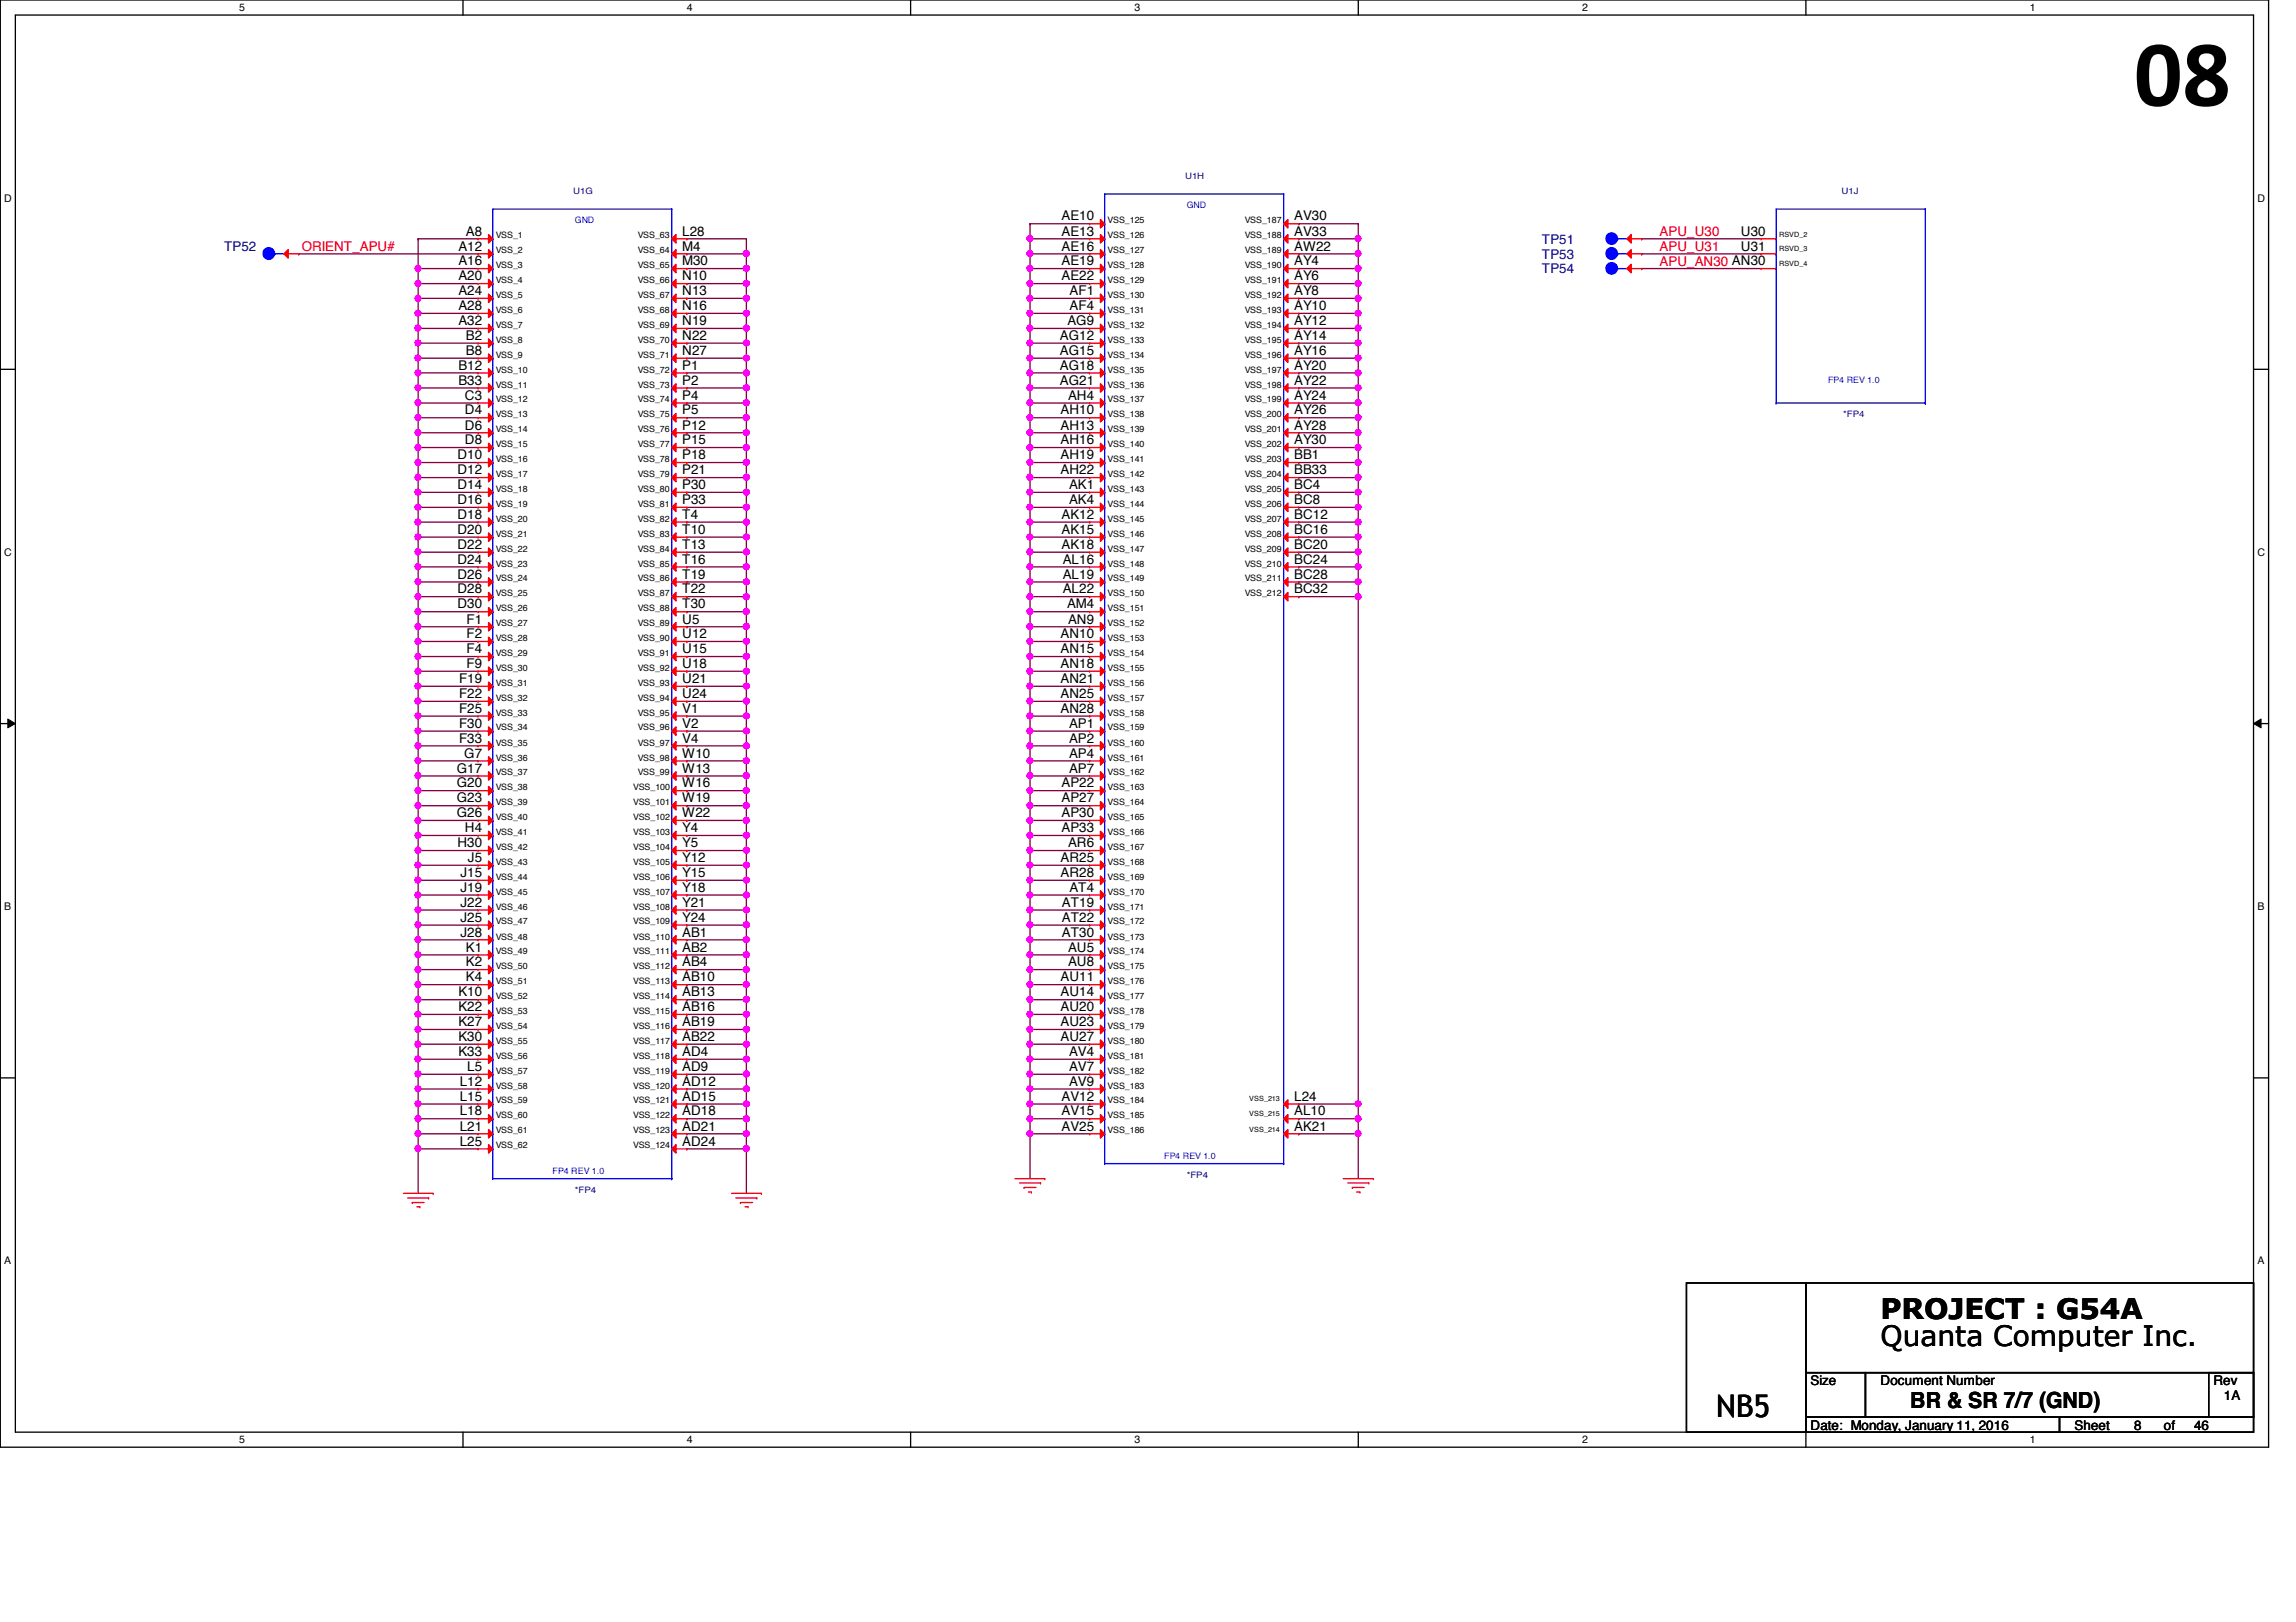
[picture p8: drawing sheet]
<svg xmlns="http://www.w3.org/2000/svg" width="297mm" height="210mm" viewBox="0 0 297 210" stroke-linecap="round" stroke-linejoin="round" font-family="sans-serif">
<defs><g id="words">
<text font-size="12.3" x="276.1" y="13.7">08</text>
<text font-size="4" x="222" y="183.4">NB5</text>
<g font-size="3.6">
<text x="243.3" y="170.7">PROJECT : G54A</text>
<text x="243.3" y="174.2">Quanta Computer Inc.</text>
</g>
<text font-size="2.9" x="247.1" y="182.2">BR &amp; SR 7/7 (GND)</text>
<g font-size="1.7">
<text x="137.3" y="28.5">AE10</text>
<text x="167.4" y="28.5">AV30</text>
<text x="59.3" y="34.3">A16</text>
<text x="59.3" y="32.4">A12</text>
<text x="60.3" y="30.5">A8</text>
<text x="88.3" y="34.3">M30</text>
<text x="88.3" y="32.4">M4</text>
<text x="88.3" y="30.5">L28</text>
<text x="137.3" y="34.3">AE19</text>
<text x="137.3" y="32.4">AE16</text>
<text x="137.3" y="30.5">AE13</text>
<text x="167.4" y="34.3">AY4</text>
<text x="167.4" y="32.4">AW22</text>
<text x="167.4" y="30.5">AV33</text>
<text x="225.2" y="32.4">U31</text>
<text x="225.2" y="30.5">U30</text>
<text x="59.3" y="40.1">A28</text>
<text x="59.3" y="38.2">A24</text>
<text x="59.3" y="36.3">A20</text>
<text x="88.3" y="40.1">N16</text>
<text x="88.3" y="38.2">N13</text>
<text x="88.3" y="36.3">N10</text>
<text x="137.3" y="36.3">AE22</text>
<text x="138.4" y="40.1">AF4</text>
<text x="138.4" y="38.2">AF1</text>
<text x="167.4" y="40.1">AY10</text>
<text x="167.4" y="38.2">AY8</text>
<text x="167.4" y="36.3">AY6</text>
<text x="59.3" y="47.8">B12</text>
<text x="59.3" y="42.1">A32</text>
<text x="60.3" y="45.9">B8</text>
<text x="60.3" y="44">B2</text>
<text x="88.3" y="47.8">P1</text>
<text x="88.3" y="45.9">N27</text>
<text x="88.3" y="44">N22</text>
<text x="88.3" y="42.1">N19</text>
<text x="137.1" y="47.8">AG18</text>
<text x="137.1" y="45.9">AG15</text>
<text x="137.1" y="44">AG12</text>
<text x="138.1" y="42.1">AG9</text>
<text x="167.4" y="47.8">AY20</text>
<text x="167.4" y="45.9">AY16</text>
<text x="167.4" y="44">AY14</text>
<text x="167.4" y="42.1">AY12</text>
<text x="59.3" y="49.8">B33</text>
<text x="60.2" y="53.6">D4</text>
<text x="60.2" y="51.7">C3</text>
<text x="88.3" y="53.6">P5</text>
<text x="88.3" y="51.7">P4</text>
<text x="88.3" y="49.8">P2</text>
<text x="137.1" y="49.8">AG21</text>
<text x="137.2" y="53.6">AH10</text>
<text x="138.2" y="51.7">AH4</text>
<text x="167.4" y="53.6">AY26</text>
<text x="167.4" y="51.7">AY24</text>
<text x="167.4" y="49.8">AY22</text>
<text x="59.2" y="59.4">D10</text>
<text x="60.2" y="57.5">D8</text>
<text x="60.2" y="55.6">D6</text>
<text x="88.3" y="59.4">P18</text>
<text x="88.3" y="57.5">P15</text>
<text x="88.3" y="55.6">P12</text>
<text x="137.2" y="59.4">AH19</text>
<text x="137.2" y="57.5">AH16</text>
<text x="137.2" y="55.6">AH13</text>
<text x="167.4" y="59.4">BB1</text>
<text x="167.4" y="57.5">AY30</text>
<text x="167.4" y="55.6">AY28</text>
<text x="59.2" y="65.2">D16</text>
<text x="59.2" y="63.3">D14</text>
<text x="59.2" y="61.4">D12</text>
<text x="88.3" y="65.2">P33</text>
<text x="88.3" y="63.3">P30</text>
<text x="88.3" y="61.4">P21</text>
<text x="137.2" y="61.4">AH22</text>
<text x="138.3" y="65.2">AK4</text>
<text x="138.3" y="63.3">AK1</text>
<text x="167.4" y="65.2">BC8</text>
<text x="167.4" y="63.3">BC4</text>
<text x="167.4" y="61.4">BB33</text>
<text x="59.2" y="71">D22</text>
<text x="59.2" y="69.1">D20</text>
<text x="59.2" y="67.1">D18</text>
<text x="88.3" y="71">T13</text>
<text x="88.3" y="69.1">T10</text>
<text x="88.3" y="67.1">T4</text>
<text x="137.3" y="71">AK18</text>
<text x="137.3" y="69.1">AK15</text>
<text x="137.3" y="67.1">AK12</text>
<text x="167.4" y="71">BC20</text>
<text x="167.4" y="69.1">BC16</text>
<text x="167.4" y="67.1">BC12</text>
<text x="59.2" y="76.8">D28</text>
<text x="59.2" y="74.9">D26</text>
<text x="59.2" y="72.9">D24</text>
<text x="88.3" y="76.8">T22</text>
<text x="88.3" y="74.9">T19</text>
<text x="88.3" y="72.9">T16</text>
<text x="137.5" y="76.8">AL22</text>
<text x="137.5" y="74.9">AL19</text>
<text x="137.5" y="72.9">AL16</text>
<text x="167.4" y="76.8">BC32</text>
<text x="167.4" y="74.9">BC28</text>
<text x="167.4" y="72.9">BC24</text>
<text x="59.2" y="78.7">D30</text>
<text x="60.4" y="82.6">F2</text>
<text x="60.4" y="80.7">F1</text>
<text x="88.3" y="82.6">U12</text>
<text x="88.3" y="80.7">U5</text>
<text x="88.3" y="78.7">T30</text>
<text x="137.2" y="82.6">AN10</text>
<text x="138" y="78.7">AM4</text>
<text x="138.2" y="80.7">AN9</text>
<text x="59.4" y="88.4">F19</text>
<text x="60.4" y="86.4">F9</text>
<text x="60.4" y="84.5">F4</text>
<text x="88.3" y="88.4">U21</text>
<text x="88.3" y="86.4">U18</text>
<text x="88.3" y="84.5">U15</text>
<text x="137.2" y="88.4">AN21</text>
<text x="137.2" y="86.4">AN18</text>
<text x="137.2" y="84.5">AN15</text>
<text x="59.4" y="94.2">F30</text>
<text x="59.4" y="92.2">F25</text>
<text x="59.4" y="90.3">F22</text>
<text x="88.3" y="94.2">V2</text>
<text x="88.3" y="92.2">V1</text>
<text x="88.3" y="90.3">U24</text>
<text x="137.2" y="92.2">AN28</text>
<text x="137.2" y="90.3">AN25</text>
<text x="138.3" y="94.2">AP1</text>
<text x="59.1" y="101.9">G20</text>
<text x="59.1" y="100">G17</text>
<text x="59.4" y="96.1">F33</text>
<text x="60.1" y="98">G7</text>
<text x="88.3" y="101.9">W16</text>
<text x="88.3" y="100">W13</text>
<text x="88.3" y="98">W10</text>
<text x="88.3" y="96.1">V4</text>
<text x="137.3" y="101.9">AP22</text>
<text x="138.3" y="100">AP7</text>
<text x="138.3" y="98">AP4</text>
<text x="138.3" y="96.1">AP2</text>
<text x="59.1" y="105.7">G26</text>
<text x="59.1" y="103.8">G23</text>
<text x="60.2" y="107.7">H4</text>
<text x="88.3" y="107.7">Y4</text>
<text x="88.3" y="105.7">W22</text>
<text x="88.3" y="103.8">W19</text>
<text x="137.3" y="107.7">AP33</text>
<text x="137.3" y="105.7">AP30</text>
<text x="137.3" y="103.8">AP27</text>
<text x="59.2" y="109.6">H30</text>
<text x="59.6" y="113.5">J15</text>
<text x="60.5" y="111.5">J5</text>
<text x="88.3" y="113.5">Y15</text>
<text x="88.3" y="111.5">Y12</text>
<text x="88.3" y="109.6">Y5</text>
<text x="137.2" y="113.5">AR28</text>
<text x="137.2" y="111.5">AR25</text>
<text x="138.2" y="109.6">AR6</text>
<text x="59.6" y="119.3">J25</text>
<text x="59.6" y="117.3">J22</text>
<text x="59.6" y="115.4">J19</text>
<text x="88.3" y="119.3">Y24</text>
<text x="88.3" y="117.3">Y21</text>
<text x="88.3" y="115.4">Y18</text>
<text x="137.4" y="119.3">AT22</text>
<text x="137.4" y="117.3">AT19</text>
<text x="138.3" y="115.4">AT4</text>
<text x="59.6" y="121.2">J28</text>
<text x="60.3" y="125.1">K2</text>
<text x="60.3" y="123.1">K1</text>
<text x="88.3" y="125.1">AB4</text>
<text x="88.3" y="123.1">AB2</text>
<text x="88.3" y="121.2">AB1</text>
<text x="137.4" y="121.2">AT30</text>
<text x="138.2" y="125.1">AU8</text>
<text x="138.2" y="123.1">AU5</text>
<text x="59.3" y="130.9">K22</text>
<text x="59.3" y="128.9">K10</text>
<text x="60.3" y="127">K4</text>
<text x="88.3" y="130.9">AB16</text>
<text x="88.3" y="128.9">AB13</text>
<text x="88.3" y="127">AB10</text>
<text x="137.2" y="130.9">AU20</text>
<text x="137.2" y="128.9">AU14</text>
<text x="137.2" y="127">AU11</text>
<text x="59.3" y="136.7">K33</text>
<text x="59.3" y="134.7">K30</text>
<text x="59.3" y="132.8">K27</text>
<text x="88.3" y="136.7">AD4</text>
<text x="88.3" y="134.7">AB22</text>
<text x="88.3" y="132.8">AB19</text>
<text x="137.2" y="134.7">AU27</text>
<text x="137.2" y="132.8">AU23</text>
<text x="138.3" y="136.7">AV4</text>
<text x="59.5" y="142.5">L15</text>
<text x="59.5" y="140.5">L12</text>
<text x="60.4" y="138.6">L5</text>
<text x="88.3" y="142.5">AD15</text>
<text x="88.3" y="140.5">AD12</text>
<text x="88.3" y="138.6">AD9</text>
<text x="137.3" y="142.5">AV12</text>
<text x="138.3" y="140.5">AV9</text>
<text x="138.3" y="138.6">AV7</text>
<text x="167.4" y="142.5">L24</text>
<text x="59.5" y="148.3">L25</text>
<text x="59.5" y="146.3">L21</text>
<text x="59.5" y="144.4">L18</text>
<text x="88.3" y="148.3">AD24</text>
<text x="88.3" y="146.3">AD21</text>
<text x="88.3" y="144.4">AD18</text>
<text x="137.3" y="146.3">AV25</text>
<text x="137.3" y="144.4">AV15</text>
<text x="167.4" y="146.3">AK21</text>
<text x="167.4" y="144.4">AL10</text>
<text x="234.2" y="179.2">Size</text>
<text x="243.3" y="179.2">Document Number</text>
<text x="286.4" y="179.2">Rev</text>
<text x="234.2" y="185">Date: Monday, January 11, 2016</text>
<text x="268.4" y="185">Sheet</text>
<text x="276.1" y="185">8</text>
<text x="279.9" y="185">of</text>
<text x="283.9" y="185">46</text>
<text x="287.7" y="181.1">1A</text>
</g>
<g font-size="1.7" fill="#000080">
<text x="29" y="32.5">TP52</text>
<text x="199.5" y="35.4">TP54</text>
<text x="199.5" y="33.5">TP53</text>
<text x="199.5" y="31.5">TP51</text>
</g>
<g font-size="1.7" fill="#f00">
<text x="39" y="32.5">ORIENT_APU#</text>
<text x="214.7" y="30.5">APU_U30</text>
<text x="214.7" y="32.5">APU_U31</text>
<text x="214.7" y="34.4">APU_AN30 AN30</text>
</g>
<g font-size="1.4">
<text x="30.9" y="1.4">5</text>
<text x="88.9" y="1.4">4</text>
<text x="146.8" y="1.4">3</text>
<text x="204.7" y="1.4">2</text>
<text x="262.6" y="1.4">1</text>
<text x=".5" y="26.1">D</text>
<text x="292.1" y="26.1">D</text>
<text x=".5" y="71.9">C</text>
<text x="292.1" y="71.9">C</text>
<text x=".5" y="117.8">B</text>
<text x="292.1" y="117.8">B</text>
<text x=".5" y="163.6">A</text>
<text x="292.1" y="163.6">A</text>
<text x="30.9" y="186.8">5</text>
<text x="88.9" y="186.8">4</text>
<text x="146.8" y="186.8">3</text>
<text x="204.7" y="186.8">2</text>
<text x="262.6" y="186.8">1</text>
</g>
<g font-size="1.1" fill="#000080">
<text x="153.3" y="23.1">U1H</text>
<text x="74.2" y="25.1">U1G</text>
<text x="238.2" y="25.1">U1J</text>
<text x="238.5" y="54">*FP4</text>
<text x="74.4" y="154.4">*FP4</text>
<text x="153.5" y="152.4">*FP4</text>
</g>
<g font-size="1.1" fill="#00f">
<text x="74.4" y="28.9">GND</text>
<text x="153.5" y="27">GND</text>
<text x="236.5" y="49.6">FP4 REV 1.0</text>
<text x="150.6" y="149.9">FP4 REV 1.0</text>
<text x="71.5" y="151.9">FP4 REV 1.0</text>
</g>
<g font-size="1.1">
<text x="143.3" y="28.9">VSS_125</text>
<text x="161" y="28.9">VSS_187</text>
<text x="64.1" y="34.7">VSS_3</text>
<text x="64.1" y="32.8">VSS_2</text>
<text x="64.1" y="30.9">VSS_1</text>
<text x="82.5" y="34.7">VSS_65</text>
<text x="82.5" y="32.8">VSS_64</text>
<text x="82.5" y="30.9">VSS_63</text>
<text x="143.3" y="34.7">VSS_128</text>
<text x="143.3" y="32.8">VSS_127</text>
<text x="143.3" y="30.9">VSS_126</text>
<text x="161" y="34.7">VSS_190</text>
<text x="161" y="32.8">VSS_189</text>
<text x="161" y="30.9">VSS_188</text>
<text x="64.1" y="40.5">VSS_6</text>
<text x="64.1" y="38.6">VSS_5</text>
<text x="64.1" y="36.6">VSS_4</text>
<text x="82.5" y="40.5">VSS_68</text>
<text x="82.5" y="38.6">VSS_67</text>
<text x="82.5" y="36.6">VSS_66</text>
<text x="143.3" y="40.5">VSS_131</text>
<text x="143.3" y="38.6">VSS_130</text>
<text x="143.3" y="36.6">VSS_129</text>
<text x="161" y="40.5">VSS_193</text>
<text x="161" y="38.6">VSS_192</text>
<text x="161" y="36.6">VSS_191</text>
<text x="64.1" y="46.3">VSS_9</text>
<text x="64.1" y="44.4">VSS_8</text>
<text x="64.1" y="42.4">VSS_7</text>
<text x="82.5" y="46.3">VSS_71</text>
<text x="82.5" y="44.4">VSS_70</text>
<text x="82.5" y="42.4">VSS_69</text>
<text x="143.3" y="46.3">VSS_134</text>
<text x="143.3" y="44.4">VSS_133</text>
<text x="143.3" y="42.4">VSS_132</text>
<text x="161" y="46.3">VSS_196</text>
<text x="161" y="44.4">VSS_195</text>
<text x="161" y="42.4">VSS_194</text>
<text x="64.1" y="52.1">VSS_12</text>
<text x="64.1" y="50.2">VSS_11</text>
<text x="64.1" y="48.2">VSS_10</text>
<text x="82.5" y="52.1">VSS_74</text>
<text x="82.5" y="50.2">VSS_73</text>
<text x="82.5" y="48.2">VSS_72</text>
<text x="143.3" y="52.1">VSS_137</text>
<text x="143.3" y="50.2">VSS_136</text>
<text x="143.3" y="48.2">VSS_135</text>
<text x="161" y="52.1">VSS_199</text>
<text x="161" y="50.2">VSS_198</text>
<text x="161" y="48.2">VSS_197</text>
<text x="64.1" y="59.8">VSS_16</text>
<text x="64.1" y="57.9">VSS_15</text>
<text x="64.1" y="55.9">VSS_14</text>
<text x="64.1" y="54">VSS_13</text>
<text x="82.5" y="59.8">VSS_78</text>
<text x="82.5" y="57.9">VSS_77</text>
<text x="82.5" y="55.9">VSS_76</text>
<text x="82.5" y="54">VSS_75</text>
<text x="143.3" y="59.8">VSS_141</text>
<text x="143.3" y="57.9">VSS_140</text>
<text x="143.3" y="55.9">VSS_139</text>
<text x="143.3" y="54">VSS_138</text>
<text x="161" y="59.8">VSS_203</text>
<text x="161" y="57.9">VSS_202</text>
<text x="161" y="55.9">VSS_201</text>
<text x="161" y="54">VSS_200</text>
<text x="64.1" y="65.6">VSS_19</text>
<text x="64.1" y="63.7">VSS_18</text>
<text x="64.1" y="61.7">VSS_17</text>
<text x="82.5" y="65.6">VSS_81</text>
<text x="82.5" y="63.7">VSS_80</text>
<text x="82.5" y="61.7">VSS_79</text>
<text x="143.3" y="65.6">VSS_144</text>
<text x="143.3" y="63.7">VSS_143</text>
<text x="143.3" y="61.7">VSS_142</text>
<text x="161" y="65.6">VSS_206</text>
<text x="161" y="63.7">VSS_205</text>
<text x="161" y="61.7">VSS_204</text>
<text x="64.1" y="71.4">VSS_22</text>
<text x="64.1" y="69.5">VSS_21</text>
<text x="64.1" y="67.5">VSS_20</text>
<text x="82.5" y="71.4">VSS_84</text>
<text x="82.5" y="69.5">VSS_83</text>
<text x="82.5" y="67.5">VSS_82</text>
<text x="143.3" y="71.4">VSS_147</text>
<text x="143.3" y="69.5">VSS_146</text>
<text x="143.3" y="67.5">VSS_145</text>
<text x="161" y="71.4">VSS_209</text>
<text x="161" y="69.5">VSS_208</text>
<text x="161" y="67.5">VSS_207</text>
<text x="64.1" y="77.2">VSS_25</text>
<text x="64.1" y="75.2">VSS_24</text>
<text x="64.1" y="73.3">VSS_23</text>
<text x="82.5" y="77.2">VSS_87</text>
<text x="82.5" y="75.2">VSS_86</text>
<text x="82.5" y="73.3">VSS_85</text>
<text x="143.3" y="77.2">VSS_150</text>
<text x="143.3" y="75.2">VSS_149</text>
<text x="143.3" y="73.3">VSS_148</text>
<text x="161" y="77.2">VSS_212</text>
<text x="161" y="75.2">VSS_211</text>
<text x="161" y="73.3">VSS_210</text>
<text x="64.1" y="83">VSS_28</text>
<text x="64.1" y="81">VSS_27</text>
<text x="64.1" y="79.1">VSS_26</text>
<text x="82.5" y="83">VSS_90</text>
<text x="82.5" y="81">VSS_89</text>
<text x="82.5" y="79.1">VSS_88</text>
<text x="143.3" y="83">VSS_153</text>
<text x="143.3" y="81">VSS_152</text>
<text x="143.3" y="79.1">VSS_151</text>
<text x="64.1" y="88.8">VSS_31</text>
<text x="64.1" y="86.8">VSS_30</text>
<text x="64.1" y="84.9">VSS_29</text>
<text x="82.5" y="88.8">VSS_93</text>
<text x="82.5" y="86.8">VSS_92</text>
<text x="82.5" y="84.9">VSS_91</text>
<text x="143.3" y="88.8">VSS_156</text>
<text x="143.3" y="86.8">VSS_155</text>
<text x="143.3" y="84.9">VSS_154</text>
<text x="64.1" y="94.5">VSS_34</text>
<text x="64.1" y="92.6">VSS_33</text>
<text x="64.1" y="90.7">VSS_32</text>
<text x="82.5" y="94.5">VSS_96</text>
<text x="82.5" y="92.6">VSS_95</text>
<text x="82.5" y="90.7">VSS_94</text>
<text x="143.3" y="94.5">VSS_159</text>
<text x="143.3" y="92.6">VSS_158</text>
<text x="143.3" y="90.7">VSS_157</text>
<text x="64.1" y="100.3">VSS_37</text>
<text x="64.1" y="98.4">VSS_36</text>
<text x="64.1" y="96.5">VSS_35</text>
<text x="82.5" y="100.3">VSS_99</text>
<text x="82.5" y="98.4">VSS_98</text>
<text x="82.5" y="96.5">VSS_97</text>
<text x="143.3" y="100.3">VSS_162</text>
<text x="143.3" y="98.4">VSS_161</text>
<text x="143.3" y="96.5">VSS_160</text>
<text x="64.1" y="106.1">VSS_40</text>
<text x="64.1" y="104.2">VSS_39</text>
<text x="64.1" y="102.3">VSS_38</text>
<text x="81.9" y="106.1">VSS_102</text>
<text x="81.9" y="104.2">VSS_101</text>
<text x="81.9" y="102.3">VSS_100</text>
<text x="143.3" y="106.1">VSS_165</text>
<text x="143.3" y="104.2">VSS_164</text>
<text x="143.3" y="102.3">VSS_163</text>
<text x="64.1" y="113.8">VSS_44</text>
<text x="64.1" y="111.9">VSS_43</text>
<text x="64.1" y="110">VSS_42</text>
<text x="64.1" y="108.1">VSS_41</text>
<text x="81.9" y="113.8">VSS_106</text>
<text x="81.9" y="111.9">VSS_105</text>
<text x="81.9" y="110">VSS_104</text>
<text x="81.9" y="108.1">VSS_103</text>
<text x="143.3" y="113.8">VSS_169</text>
<text x="143.3" y="111.9">VSS_168</text>
<text x="143.3" y="110">VSS_167</text>
<text x="143.3" y="108.1">VSS_166</text>
<text x="64.1" y="119.6">VSS_47</text>
<text x="64.1" y="117.7">VSS_46</text>
<text x="64.1" y="115.8">VSS_45</text>
<text x="81.9" y="119.6">VSS_109</text>
<text x="81.9" y="117.7">VSS_108</text>
<text x="81.9" y="115.8">VSS_107</text>
<text x="143.3" y="119.6">VSS_172</text>
<text x="143.3" y="117.7">VSS_171</text>
<text x="143.3" y="115.8">VSS_170</text>
<text x="64.1" y="125.4">VSS_50</text>
<text x="64.1" y="123.5">VSS_49</text>
<text x="64.1" y="121.6">VSS_48</text>
<text x="81.9" y="125.4">VSS_112</text>
<text x="81.9" y="123.5">VSS_111</text>
<text x="81.9" y="121.6">VSS_110</text>
<text x="143.3" y="125.4">VSS_175</text>
<text x="143.3" y="123.5">VSS_174</text>
<text x="143.3" y="121.6">VSS_173</text>
<text x="64.1" y="131.2">VSS_53</text>
<text x="64.1" y="129.3">VSS_52</text>
<text x="64.1" y="127.4">VSS_51</text>
<text x="81.9" y="131.2">VSS_115</text>
<text x="81.9" y="129.3">VSS_114</text>
<text x="81.9" y="127.4">VSS_113</text>
<text x="143.3" y="131.2">VSS_178</text>
<text x="143.3" y="129.3">VSS_177</text>
<text x="143.3" y="127.4">VSS_176</text>
<text x="64.1" y="137">VSS_56</text>
<text x="64.1" y="135.1">VSS_55</text>
<text x="64.1" y="133.1">VSS_54</text>
<text x="81.9" y="137">VSS_118</text>
<text x="81.9" y="135.1">VSS_117</text>
<text x="81.9" y="133.1">VSS_116</text>
<text x="143.3" y="137">VSS_181</text>
<text x="143.3" y="135.1">VSS_180</text>
<text x="143.3" y="133.1">VSS_179</text>
<text x="64.1" y="142.8">VSS_59</text>
<text x="64.1" y="140.9">VSS_58</text>
<text x="64.1" y="138.9">VSS_57</text>
<text x="81.9" y="142.8">VSS_121</text>
<text x="81.9" y="140.9">VSS_120</text>
<text x="81.9" y="138.9">VSS_119</text>
<text x="143.3" y="142.8">VSS_184</text>
<text x="143.3" y="140.9">VSS_183</text>
<text x="143.3" y="138.9">VSS_182</text>
<text x="64.1" y="148.6">VSS_62</text>
<text x="64.1" y="146.7">VSS_61</text>
<text x="64.1" y="144.7">VSS_60</text>
<text x="81.9" y="148.6">VSS_124</text>
<text x="81.9" y="146.7">VSS_123</text>
<text x="81.9" y="144.7">VSS_122</text>
<text x="143.3" y="146.7">VSS_186</text>
<text x="143.3" y="144.7">VSS_185</text>
</g>
<g font-size=".9">
<text x="230.2" y="32.5">RSVD_3</text>
<text x="230.2" y="30.6">RSVD_2</text>
<text x="230.2" y="34.5">RSVD_4</text>
<text x="161.6" y="142.5">VSS_213</text>
<text x="161.6" y="146.4">VSS_214</text>
<text x="161.6" y="144.5">VSS_215</text>
</g>
</g></defs>
<path d="M0 0h293.5v187.3h-293.5zM2 1.9h289.5v183.4h-289.5z" fill="none" stroke="#000" stroke-width=".17"/>
<g fill="#fff">
<path d="M30.9 .2h.8v1.5h-.8z"/>
<path d="M30.9 185.5h.8v1.6h-.8z"/>
</g>
<path d="M59.9 0v1.9M59.9 185.3v2" fill="none" stroke="#000" stroke-width=".17"/>
<g fill="#fff">
<path d="M88.9 .2h.7v1.5h-.7z"/>
<path d="M88.9 185.5h.7v1.6h-.7z"/>
</g>
<path d="M117.8 0v1.9M117.8 185.3v2" fill="none" stroke="#000" stroke-width=".17"/>
<g fill="#fff">
<path d="M146.8 .2h.7v1.5h-.7z"/>
<path d="M146.8 185.5h.7v1.6h-.7z"/>
</g>
<path d="M175.7 0v1.9M175.7 185.3v2" fill="none" stroke="#000" stroke-width=".17"/>
<g fill="#fff">
<path d="M204.7 .2h.7v1.5h-.7z"/>
<path d="M204.7 185.5h.7v1.6h-.7z"/>
</g>
<path d="M233.6 0v1.9M233.6 185.3v2" fill="none" stroke="#000" stroke-width=".17"/>
<g fill="#fff">
<path d="M262.6 .2h.8v1.5h-.8z"/>
<path d="M262.6 185.5h.8v1.6h-.8z"/>
<path d="M.5 24.8h1v1.6h-1z"/>
<path d="M292.1 24.8h.9v1.6h-.9z"/>
<path d="M.5 70.7h1v1.5h-1z"/>
<path d="M292.1 70.7h.9v1.5h-.9z"/>
</g>
<path d="M0 47.8h2M291.5 47.8h2" fill="none" stroke="#000" stroke-width=".17"/>
<g fill="#fff">
<path d="M.5 116.5h.9v1.6h-.9z"/>
<path d="M292.1 116.5h.8v1.6h-.8z"/>
</g>
<path d="M0 93.6h2M291.5 93.6h2" fill="none" stroke="#000" stroke-width=".17"/>
<path d="M1 93l1 .6-1 .6zM291.5 93.6l1-.6v1.2z" fill="#000"/>
<path d="M1 93l1 .6-1 .6zM291.5 93.6l1-.6v1.2z" fill="none" stroke="#000" stroke-width=".13"/>
<g fill="#fff">
<path d="M.5 162.4h.9v1.5h-.9z"/>
<path d="M292.1 162.4h.8v1.5h-.8z"/>
</g>
<path d="M0 139.5h2M291.5 139.5h2" fill="none" stroke="#000" stroke-width=".17"/>
<path d="M54.1 30.9h7.7M54.1 34.8h7.7M54.1 30.9h.1M54.1 34.8h.1M54.1 30.9v3.9" fill="none" stroke="#800040" stroke-width=".17"/>
<circle cx="54.1" cy="34.7" r=".37" fill="#f0f"/>
<circle cx="54.1" cy="34.7" r=".37" fill="none" stroke="#f0f" stroke-width=".17"/>
<path d="M38.6 32.9h.1M38.6 32.9h23.2M54.1 36.7h7.7M54.1 34.8h.1M54.1 36.7h.1M54.1 34.8v3.8" fill="none" stroke="#800040" stroke-width=".17"/>
<circle cx="54.1" cy="36.7" r=".37" fill="#f0f"/>
<circle cx="54.1" cy="36.7" r=".37" fill="none" stroke="#f0f" stroke-width=".17"/>
<path d="M96.6 30.9h.1M96.6 30.9v2M133.3 29h.1M133.3 29v1.9" fill="none" stroke="#800040" stroke-width=".17"/>
<circle cx="133.2" cy="30.9" r=".37" fill="#f0f"/>
<circle cx="133.2" cy="30.9" r=".37" fill="none" stroke="#f0f" stroke-width=".17"/>
<path d="M175.7 29h.1M175.7 29v1.9" fill="none" stroke="#800040" stroke-width=".17"/>
<circle cx="175.7" cy="30.9" r=".37" fill="#f0f"/>
<circle cx="175.7" cy="30.9" r=".37" fill="none" stroke="#f0f" stroke-width=".17"/>
<path d="M54.1 38.6h7.7M54.1 38.6h.1" fill="none" stroke="#800040" stroke-width=".17"/>
<circle cx="54.1" cy="38.6" r=".38" fill="#f0f"/>
<circle cx="54.1" cy="38.6" r=".38" fill="none" stroke="#f0f" stroke-width=".17"/>
<path d="M54.1 38.6h.1M54.1 38.6v2" fill="none" stroke="#800040" stroke-width=".17"/>
<circle cx="54.1" cy="40.5" r=".37" fill="#f0f"/>
<circle cx="54.1" cy="40.5" r=".37" fill="none" stroke="#f0f" stroke-width=".17"/>
<path d="M54.1 40.6h7.7M54.1 42.5h7.7M54.1 40.6h.1M54.1 42.5h.1M54.1 40.6v1.9" fill="none" stroke="#800040" stroke-width=".17"/>
<circle cx="54.1" cy="42.5" r=".38" fill="#f0f"/>
<circle cx="54.1" cy="42.5" r=".38" fill="none" stroke="#f0f" stroke-width=".17"/>
<path d="M54.1 42.5h.1M54.1 42.5v1.9" fill="none" stroke="#800040" stroke-width=".17"/>
<circle cx="54.1" cy="44.4" r=".37" fill="#f0f"/>
<circle cx="54.1" cy="44.4" r=".37" fill="none" stroke="#f0f" stroke-width=".17"/>
<path d="M54.1 44.4h7.7M54.1 46.4h7.7M54.1 44.4h.1M54.1 46.4h.1M54.1 44.4v3.9" fill="none" stroke="#800040" stroke-width=".17"/>
<circle cx="54.1" cy="46.3" r=".37" fill="#f0f"/>
<circle cx="54.1" cy="46.3" r=".37" fill="none" stroke="#f0f" stroke-width=".17"/>
<path d="M54.1 48.3h7.7M54.1 48.3h.1M54.1 48.3v1.9" fill="none" stroke="#800040" stroke-width=".17"/>
<circle cx="54.1" cy="50.2" r=".37" fill="#f0f"/>
<circle cx="54.1" cy="50.2" r=".37" fill="none" stroke="#f0f" stroke-width=".17"/>
<circle cx="54.1" cy="48.3" r=".38" fill="#f0f"/>
<circle cx="54.1" cy="48.3" r=".38" fill="none" stroke="#f0f" stroke-width=".17"/>
<path d="M54.1 50.2h7.7M54.1 52.2h7.7M54.1 50.2h.1M54.1 52.2h.1M54.1 50.2v2" fill="none" stroke="#800040" stroke-width=".17"/>
<circle cx="54.1" cy="52.1" r=".38" fill="#f0f"/>
<circle cx="54.1" cy="52.1" r=".38" fill="none" stroke="#f0f" stroke-width=".17"/>
<path d="M54.1 54.1h7.7M54.1 52.2h.1M54.1 54.1h.1M54.1 52.2v3.8" fill="none" stroke="#800040" stroke-width=".17"/>
<circle cx="54.1" cy="54" r=".37" fill="#f0f"/>
<circle cx="54.1" cy="54" r=".37" fill="none" stroke="#f0f" stroke-width=".17"/>
<path d="M54.1 56h7.7M54.1 56h.1" fill="none" stroke="#800040" stroke-width=".17"/>
<circle cx="54.1" cy="56" r=".37" fill="#f0f"/>
<circle cx="54.1" cy="56" r=".37" fill="none" stroke="#f0f" stroke-width=".17"/>
<path d="M54.1 57.9h7.7M54.1 56h.1M54.1 57.9h.1M54.1 56v1.9" fill="none" stroke="#800040" stroke-width=".17"/>
<circle cx="54.1" cy="57.9" r=".38" fill="#f0f"/>
<circle cx="54.1" cy="57.9" r=".38" fill="none" stroke="#f0f" stroke-width=".17"/>
<path d="M54.1 59.9h7.7M54.1 57.9h.1M54.1 59.9h.1M54.1 57.9v3.9" fill="none" stroke="#800040" stroke-width=".17"/>
<circle cx="54.1" cy="61.8" r=".38" fill="#f0f"/>
<circle cx="54.1" cy="61.8" r=".38" fill="none" stroke="#f0f" stroke-width=".17"/>
<circle cx="54.1" cy="59.8" r=".37" fill="#f0f"/>
<circle cx="54.1" cy="59.8" r=".37" fill="none" stroke="#f0f" stroke-width=".17"/>
<path d="M54.1 61.8h7.7M54.1 63.7h7.7M54.1 61.8h.1M54.1 63.7h.1M54.1 61.8v1.9" fill="none" stroke="#800040" stroke-width=".17"/>
<circle cx="54.1" cy="63.7" r=".37" fill="#f0f"/>
<circle cx="54.1" cy="63.7" r=".37" fill="none" stroke="#f0f" stroke-width=".17"/>
<path d="M54.1 65.7h7.7M54.1 63.7h.1M54.1 65.7h.1M54.1 63.7v3.9" fill="none" stroke="#800040" stroke-width=".17"/>
<circle cx="54.1" cy="65.6" r=".37" fill="#f0f"/>
<circle cx="54.1" cy="65.6" r=".37" fill="none" stroke="#f0f" stroke-width=".17"/>
<path d="M54.1 67.6h7.7M54.1 67.6h.1M54.1 67.6v1.9" fill="none" stroke="#800040" stroke-width=".17"/>
<circle cx="54.1" cy="69.5" r=".37" fill="#f0f"/>
<circle cx="54.1" cy="69.5" r=".37" fill="none" stroke="#f0f" stroke-width=".17"/>
<circle cx="54.1" cy="67.6" r=".38" fill="#f0f"/>
<circle cx="54.1" cy="67.6" r=".38" fill="none" stroke="#f0f" stroke-width=".17"/>
<path d="M54.1 69.5h7.7M54.1 71.5h7.7M54.1 69.5h.1M54.1 71.5h.1M54.1 69.5v3.9" fill="none" stroke="#800040" stroke-width=".17"/>
<circle cx="54.1" cy="73.3" r=".37" fill="#f0f"/>
<circle cx="54.1" cy="73.3" r=".37" fill="none" stroke="#f0f" stroke-width=".17"/>
<circle cx="54.1" cy="71.4" r=".38" fill="#f0f"/>
<circle cx="54.1" cy="71.4" r=".38" fill="none" stroke="#f0f" stroke-width=".17"/>
<path d="M54.1 73.4h7.7M54.1 75.3h7.7M54.1 73.4h.1M54.1 75.3h.1M54.1 73.4v1.9" fill="none" stroke="#800040" stroke-width=".17"/>
<circle cx="54.1" cy="75.3" r=".37" fill="#f0f"/>
<circle cx="54.1" cy="75.3" r=".37" fill="none" stroke="#f0f" stroke-width=".17"/>
<path d="M54.1 77.2h7.7M54.1 75.3h.1M54.1 77.2h.1M54.1 75.3v3.9" fill="none" stroke="#800040" stroke-width=".17"/>
<circle cx="54.1" cy="79.1" r=".37" fill="#f0f"/>
<circle cx="54.1" cy="79.1" r=".37" fill="none" stroke="#f0f" stroke-width=".17"/>
<circle cx="54.1" cy="77.2" r=".38" fill="#f0f"/>
<circle cx="54.1" cy="77.2" r=".38" fill="none" stroke="#f0f" stroke-width=".17"/>
<path d="M54.1 79.2h7.7M54.1 79.2h.1M54.1 79.2v3.8M54.1 81.1h7.7M54.1 81.1h.1" fill="none" stroke="#800040" stroke-width=".17"/>
<circle cx="54.1" cy="81.1" r=".38" fill="#f0f"/>
<circle cx="54.1" cy="81.1" r=".38" fill="none" stroke="#f0f" stroke-width=".17"/>
<path d="M54.1 83h7.7M54.1 83h.1M54.1 83v2" fill="none" stroke="#800040" stroke-width=".17"/>
<circle cx="54.1" cy="83" r=".37" fill="#f0f"/>
<circle cx="54.1" cy="83" r=".37" fill="none" stroke="#f0f" stroke-width=".17"/>
<path d="M54.1 85h7.7M54.1 85h.1M54.1 85v1.9" fill="none" stroke="#800040" stroke-width=".17"/>
<circle cx="54.1" cy="84.9" r=".37" fill="#f0f"/>
<circle cx="54.1" cy="84.9" r=".37" fill="none" stroke="#f0f" stroke-width=".17"/>
<path d="M54.1 86.9h7.7M54.1 86.9h.1" fill="none" stroke="#800040" stroke-width=".17"/>
<circle cx="54.1" cy="86.9" r=".38" fill="#f0f"/>
<circle cx="54.1" cy="86.9" r=".38" fill="none" stroke="#f0f" stroke-width=".17"/>
<path d="M54.1 88.8h7.7M54.1 86.9h.1M54.1 88.8h.1M54.1 86.9v1.9" fill="none" stroke="#800040" stroke-width=".17"/>
<circle cx="54.1" cy="88.8" r=".37" fill="#f0f"/>
<circle cx="54.1" cy="88.8" r=".37" fill="none" stroke="#f0f" stroke-width=".17"/>
<path d="M54.1 90.8h7.7M54.1 88.8h.1M54.1 90.8h.1M54.1 88.8v3.9" fill="none" stroke="#800040" stroke-width=".17"/>
<circle cx="54.1" cy="90.7" r=".38" fill="#f0f"/>
<circle cx="54.1" cy="90.7" r=".38" fill="none" stroke="#f0f" stroke-width=".17"/>
<path d="M54.1 92.7h7.7M54.1 92.7h.1" fill="none" stroke="#800040" stroke-width=".17"/>
<circle cx="54.1" cy="92.6" r=".37" fill="#f0f"/>
<circle cx="54.1" cy="92.6" r=".37" fill="none" stroke="#f0f" stroke-width=".17"/>
<path d="M54.1 94.6h7.7M54.1 92.7h.1M54.1 94.6h.1M54.1 92.7v3.8" fill="none" stroke="#800040" stroke-width=".17"/>
<circle cx="54.1" cy="96.5" r=".38" fill="#f0f"/>
<circle cx="54.1" cy="96.5" r=".38" fill="none" stroke="#f0f" stroke-width=".17"/>
<circle cx="54.1" cy="94.6" r=".37" fill="#f0f"/>
<circle cx="54.1" cy="94.6" r=".37" fill="none" stroke="#f0f" stroke-width=".17"/>
<path d="M54.1 96.5h7.7M54.1 98.5h7.7M54.1 96.5h.1M54.1 98.5h.1M54.1 96.5v3.9" fill="none" stroke="#800040" stroke-width=".17"/>
<circle cx="54.1" cy="100.4" r=".38" fill="#f0f"/>
<circle cx="54.1" cy="100.4" r=".38" fill="none" stroke="#f0f" stroke-width=".17"/>
<circle cx="54.1" cy="98.4" r=".37" fill="#f0f"/>
<circle cx="54.1" cy="98.4" r=".37" fill="none" stroke="#f0f" stroke-width=".17"/>
<path d="M54.1 100.4h7.7M54.1 102.3h7.7M54.1 100.4h.1M54.1 102.3h.1M54.1 100.4v3.9" fill="none" stroke="#800040" stroke-width=".17"/>
<circle cx="54.1" cy="102.3" r=".37" fill="#f0f"/>
<circle cx="54.1" cy="102.3" r=".37" fill="none" stroke="#f0f" stroke-width=".17"/>
<path d="M54.1 104.3h7.7M54.1 104.3h.1" fill="none" stroke="#800040" stroke-width=".17"/>
<circle cx="54.1" cy="104.2" r=".37" fill="#f0f"/>
<circle cx="54.1" cy="104.2" r=".37" fill="none" stroke="#f0f" stroke-width=".17"/>
<path d="M54.1 104.3h.1M54.1 104.3v1.9" fill="none" stroke="#800040" stroke-width=".17"/>
<circle cx="54.1" cy="106.2" r=".38" fill="#f0f"/>
<circle cx="54.1" cy="106.2" r=".38" fill="none" stroke="#f0f" stroke-width=".17"/>
<path d="M54.1 106.2h7.7M54.1 108.1h7.7M54.1 106.2h.1M54.1 108.1h.1M54.1 106.2v3.9" fill="none" stroke="#800040" stroke-width=".17"/>
<circle cx="54.1" cy="110" r=".38" fill="#f0f"/>
<circle cx="54.1" cy="110" r=".38" fill="none" stroke="#f0f" stroke-width=".17"/>
<circle cx="54.1" cy="108.1" r=".37" fill="#f0f"/>
<circle cx="54.1" cy="108.1" r=".37" fill="none" stroke="#f0f" stroke-width=".17"/>
<path d="M54.1 110.1h7.7M54.1 112h7.7M54.1 110.1h.1M54.1 112h.1M54.1 110.1v3.8" fill="none" stroke="#800040" stroke-width=".17"/>
<circle cx="54.1" cy="113.9" r=".37" fill="#f0f"/>
<circle cx="54.1" cy="113.9" r=".37" fill="none" stroke="#f0f" stroke-width=".17"/>
<circle cx="54.1" cy="111.9" r=".37" fill="#f0f"/>
<circle cx="54.1" cy="111.9" r=".37" fill="none" stroke="#f0f" stroke-width=".17"/>
<path d="M54.1 113.9h7.7M54.1 113.9h.1M54.1 113.9v1.9" fill="none" stroke="#800040" stroke-width=".17"/>
<circle cx="54.1" cy="115.8" r=".38" fill="#f0f"/>
<circle cx="54.1" cy="115.8" r=".38" fill="none" stroke="#f0f" stroke-width=".17"/>
<path d="M54.1 115.8h7.7M54.1 117.8h7.7M54.1 115.8h.1M54.1 117.8h.1M54.1 115.8v3.9" fill="none" stroke="#800040" stroke-width=".17"/>
<circle cx="54.1" cy="119.7" r=".38" fill="#f0f"/>
<circle cx="54.1" cy="119.7" r=".38" fill="none" stroke="#f0f" stroke-width=".17"/>
<circle cx="54.1" cy="117.7" r=".37" fill="#f0f"/>
<circle cx="54.1" cy="117.7" r=".37" fill="none" stroke="#f0f" stroke-width=".17"/>
<path d="M54.1 119.7h7.7M54.1 119.7h.1M54.1 119.7v1.9" fill="none" stroke="#800040" stroke-width=".17"/>
<circle cx="54.1" cy="121.6" r=".37" fill="#f0f"/>
<circle cx="54.1" cy="121.6" r=".37" fill="none" stroke="#f0f" stroke-width=".17"/>
<path d="M54.1 121.6h7.7M54.1 123.6h7.7M54.1 121.6h.1M54.1 123.6h.1M54.1 121.6v3.9" fill="none" stroke="#800040" stroke-width=".17"/>
<circle cx="54.1" cy="123.5" r=".37" fill="#f0f"/>
<circle cx="54.1" cy="123.5" r=".37" fill="none" stroke="#f0f" stroke-width=".17"/>
<path d="M54.1 125.5h7.7M54.1 125.5h.1" fill="none" stroke="#800040" stroke-width=".17"/>
<circle cx="54.1" cy="125.5" r=".38" fill="#f0f"/>
<circle cx="54.1" cy="125.5" r=".38" fill="none" stroke="#f0f" stroke-width=".17"/>
<path d="M54.1 125.5h.1M54.1 125.5v1.9" fill="none" stroke="#800040" stroke-width=".17"/>
<circle cx="54.1" cy="127.4" r=".37" fill="#f0f"/>
<circle cx="54.1" cy="127.4" r=".37" fill="none" stroke="#f0f" stroke-width=".17"/>
<path d="M54.1 127.4h7.7M54.1 129.4h7.7M54.1 127.4h.1M54.1 129.4h.1M54.1 127.4v3.9" fill="none" stroke="#800040" stroke-width=".17"/>
<circle cx="54.1" cy="129.3" r=".38" fill="#f0f"/>
<circle cx="54.1" cy="129.3" r=".38" fill="none" stroke="#f0f" stroke-width=".17"/>
<path d="M54.1 131.3h7.7M54.1 131.3h.1M54.1 131.3v1.9" fill="none" stroke="#800040" stroke-width=".17"/>
<circle cx="54.1" cy="131.2" r=".37" fill="#f0f"/>
<circle cx="54.1" cy="131.2" r=".37" fill="none" stroke="#f0f" stroke-width=".17"/>
<path d="M54.1 133.2h7.7M54.1 133.2h.1M54.1 133.2v1.9" fill="none" stroke="#800040" stroke-width=".17"/>
<circle cx="54.1" cy="135.1" r=".38" fill="#f0f"/>
<circle cx="54.1" cy="135.1" r=".38" fill="none" stroke="#f0f" stroke-width=".17"/>
<circle cx="54.1" cy="133.2" r=".37" fill="#f0f"/>
<circle cx="54.1" cy="133.2" r=".37" fill="none" stroke="#f0f" stroke-width=".17"/>
<path d="M54.1 135.1h7.7M54.1 135.1h.1M54.1 135.1v2" fill="none" stroke="#800040" stroke-width=".17"/>
<circle cx="54.1" cy="137" r=".37" fill="#f0f"/>
<circle cx="54.1" cy="137" r=".37" fill="none" stroke="#f0f" stroke-width=".17"/>
<path d="M54.1 137.1h7.7M54.1 139h7.7M54.1 137.1h.1M54.1 139h.1M54.1 137.1v1.9" fill="none" stroke="#800040" stroke-width=".17"/>
<circle cx="54.1" cy="139" r=".38" fill="#f0f"/>
<circle cx="54.1" cy="139" r=".38" fill="none" stroke="#f0f" stroke-width=".17"/>
<path d="M54.1 139h.1M54.1 139v3.9M54.1 140.9h7.7M54.1 140.9h.1" fill="none" stroke="#800040" stroke-width=".17"/>
<circle cx="54.1" cy="142.8" r=".37" fill="#f0f"/>
<circle cx="54.1" cy="142.8" r=".37" fill="none" stroke="#f0f" stroke-width=".17"/>
<circle cx="54.1" cy="140.9" r=".37" fill="#f0f"/>
<circle cx="54.1" cy="140.9" r=".37" fill="none" stroke="#f0f" stroke-width=".17"/>
<path d="M54.1 142.9h7.7M54.1 142.9h.1M54.1 142.9v1.9" fill="none" stroke="#800040" stroke-width=".17"/>
<circle cx="54.1" cy="144.8" r=".38" fill="#f0f"/>
<circle cx="54.1" cy="144.8" r=".38" fill="none" stroke="#f0f" stroke-width=".17"/>
<path d="M54.1 144.8h7.7M54.1 146.7h7.7M54.1 144.8h.1M54.1 146.7h.1M54.1 144.8v1.9" fill="none" stroke="#800040" stroke-width=".17"/>
<circle cx="54.1" cy="146.7" r=".37" fill="#f0f"/>
<circle cx="54.1" cy="146.7" r=".37" fill="none" stroke="#f0f" stroke-width=".17"/>
<path d="M54.1 148.7h7.7M54.1 146.7h.1M54.1 148.7h.1M54.1 146.7v2" fill="none" stroke="#800040" stroke-width=".17"/>
<circle cx="54.1" cy="148.6" r=".38" fill="#f0f"/>
<circle cx="54.1" cy="148.6" r=".38" fill="none" stroke="#f0f" stroke-width=".17"/>
<path d="M88.9 30.9h7.7M88.9 32.9h7.7M88.9 30.9h.1M88.9 32.9h.1M54.1 148.7h.1M54.1 148.7v5.7" fill="none" stroke="#800040" stroke-width=".17"/>
<circle cx="96.6" cy="32.8" r=".38" fill="#f0f"/>
<circle cx="96.6" cy="32.8" r=".38" fill="none" stroke="#f0f" stroke-width=".17"/>
<path d="M96.6 32.9h.1M96.6 32.9v1.9" fill="none" stroke="#800040" stroke-width=".17"/>
<circle cx="96.6" cy="34.7" r=".37" fill="#f0f"/>
<circle cx="96.6" cy="34.7" r=".37" fill="none" stroke="#f0f" stroke-width=".17"/>
<path d="M88.9 34.8h7.7M88.9 34.8h.1M96.6 34.8h.1M96.6 34.8v1.9" fill="none" stroke="#800040" stroke-width=".17"/>
<circle cx="96.6" cy="36.7" r=".37" fill="#f0f"/>
<circle cx="96.6" cy="36.7" r=".37" fill="none" stroke="#f0f" stroke-width=".17"/>
<path d="M88.9 36.7h7.7M88.9 38.6h7.7M88.9 36.7h.1M88.9 38.6h.1M96.6 36.7h.1M96.6 38.6h.1M96.6 36.7v3.9" fill="none" stroke="#800040" stroke-width=".17"/>
<circle cx="96.6" cy="40.5" r=".37" fill="#f0f"/>
<circle cx="96.6" cy="40.5" r=".37" fill="none" stroke="#f0f" stroke-width=".17"/>
<circle cx="96.6" cy="38.6" r=".38" fill="#f0f"/>
<circle cx="96.6" cy="38.6" r=".38" fill="none" stroke="#f0f" stroke-width=".17"/>
<path d="M88.9 40.6h7.7M88.9 40.6h.1M88.9 42.5h.1M96.6 40.6h.1M96.6 40.6v1.9h-7.7" fill="none" stroke="#800040" stroke-width=".17"/>
<circle cx="96.6" cy="42.5" r=".38" fill="#f0f"/>
<circle cx="96.6" cy="42.5" r=".38" fill="none" stroke="#f0f" stroke-width=".17"/>
<path d="M88.9 44.4h.1M96.6 42.5h.1M96.6 42.5v1.9h-7.7" fill="none" stroke="#800040" stroke-width=".17"/>
<circle cx="96.6" cy="44.4" r=".37" fill="#f0f"/>
<circle cx="96.6" cy="44.4" r=".37" fill="none" stroke="#f0f" stroke-width=".17"/>
<path d="M88.9 46.4h7.7M88.9 46.4h.1M96.6 44.4h.1M96.6 46.4h.1M96.6 44.4v3.9" fill="none" stroke="#800040" stroke-width=".17"/>
<circle cx="96.6" cy="46.3" r=".37" fill="#f0f"/>
<circle cx="96.6" cy="46.3" r=".37" fill="none" stroke="#f0f" stroke-width=".17"/>
<path d="M88.9 48.3h7.7M88.9 48.3h.1M96.6 48.3h.1M96.6 48.3v1.9" fill="none" stroke="#800040" stroke-width=".17"/>
<circle cx="96.6" cy="50.2" r=".37" fill="#f0f"/>
<circle cx="96.6" cy="50.2" r=".37" fill="none" stroke="#f0f" stroke-width=".17"/>
<circle cx="96.6" cy="48.3" r=".38" fill="#f0f"/>
<circle cx="96.6" cy="48.3" r=".38" fill="none" stroke="#f0f" stroke-width=".17"/>
<path d="M88.9 50.2h7.7M88.9 52.2h7.7M88.9 50.2h.1M88.9 52.2h.1M96.6 50.2h.1M96.6 52.2h.1M96.6 50.2v3.9" fill="none" stroke="#800040" stroke-width=".17"/>
<circle cx="96.6" cy="54" r=".37" fill="#f0f"/>
<circle cx="96.6" cy="54" r=".37" fill="none" stroke="#f0f" stroke-width=".17"/>
<circle cx="96.6" cy="52.1" r=".38" fill="#f0f"/>
<circle cx="96.6" cy="52.1" r=".38" fill="none" stroke="#f0f" stroke-width=".17"/>
<path d="M88.9 54.1h7.7M88.9 54.1h.1M96.6 54.1h.1M96.6 54.1v1.9" fill="none" stroke="#800040" stroke-width=".17"/>
<circle cx="96.6" cy="56" r=".37" fill="#f0f"/>
<circle cx="96.6" cy="56" r=".37" fill="none" stroke="#f0f" stroke-width=".17"/>
<path d="M88.9 56h7.7M88.9 57.9h7.7M88.9 56h.1M88.9 57.9h.1M96.6 56h.1M96.6 57.9h.1M96.6 56v3.9" fill="none" stroke="#800040" stroke-width=".17"/>
<circle cx="96.6" cy="59.8" r=".37" fill="#f0f"/>
<circle cx="96.6" cy="59.8" r=".37" fill="none" stroke="#f0f" stroke-width=".17"/>
<circle cx="96.6" cy="57.9" r=".38" fill="#f0f"/>
<circle cx="96.6" cy="57.9" r=".38" fill="none" stroke="#f0f" stroke-width=".17"/>
<path d="M88.9 59.9h7.7M88.9 59.9h.1M96.6 59.9h.1M96.6 59.9v1.9" fill="none" stroke="#800040" stroke-width=".17"/>
<circle cx="96.6" cy="61.8" r=".38" fill="#f0f"/>
<circle cx="96.6" cy="61.8" r=".38" fill="none" stroke="#f0f" stroke-width=".17"/>
<path d="M88.9 61.8h7.7M88.9 63.7h7.7M88.9 61.8h.1M88.9 63.7h.1M96.6 61.8h.1M96.6 63.7h.1M96.6 61.8v3.9" fill="none" stroke="#800040" stroke-width=".17"/>
<circle cx="96.6" cy="63.7" r=".37" fill="#f0f"/>
<circle cx="96.6" cy="63.7" r=".37" fill="none" stroke="#f0f" stroke-width=".17"/>
<path d="M88.9 65.7h7.7M88.9 65.7h.1M96.6 65.7h.1M96.6 65.7v1.9" fill="none" stroke="#800040" stroke-width=".17"/>
<circle cx="96.6" cy="65.6" r=".37" fill="#f0f"/>
<circle cx="96.6" cy="65.6" r=".37" fill="none" stroke="#f0f" stroke-width=".17"/>
<path d="M88.9 67.6h7.7M88.9 67.6h.1M96.6 67.6h.1M96.6 67.6v1.9" fill="none" stroke="#800040" stroke-width=".17"/>
<circle cx="96.6" cy="69.5" r=".37" fill="#f0f"/>
<circle cx="96.6" cy="69.5" r=".37" fill="none" stroke="#f0f" stroke-width=".17"/>
<circle cx="96.6" cy="67.6" r=".38" fill="#f0f"/>
<circle cx="96.6" cy="67.6" r=".38" fill="none" stroke="#f0f" stroke-width=".17"/>
<path d="M88.9 69.5h7.7M88.9 71.5h7.7M88.9 69.5h.1M88.9 71.5h.1M96.6 69.5h.1M96.6 71.5h.1M96.6 69.5v3.9" fill="none" stroke="#800040" stroke-width=".17"/>
<circle cx="96.6" cy="73.3" r=".37" fill="#f0f"/>
<circle cx="96.6" cy="73.3" r=".37" fill="none" stroke="#f0f" stroke-width=".17"/>
<circle cx="96.6" cy="71.4" r=".38" fill="#f0f"/>
<circle cx="96.6" cy="71.4" r=".38" fill="none" stroke="#f0f" stroke-width=".17"/>
<path d="M88.9 73.4h7.7M88.9 75.3h7.7M88.9 73.4h.1M88.9 75.3h.1M96.6 73.4h.1M96.6 75.3h.1M96.6 73.4v3.8" fill="none" stroke="#800040" stroke-width=".17"/>
<circle cx="96.6" cy="77.2" r=".38" fill="#f0f"/>
<circle cx="96.6" cy="77.2" r=".38" fill="none" stroke="#f0f" stroke-width=".17"/>
<circle cx="96.6" cy="75.3" r=".37" fill="#f0f"/>
<circle cx="96.6" cy="75.3" r=".37" fill="none" stroke="#f0f" stroke-width=".17"/>
<path d="M88.9 77.2h7.7M88.9 77.2h.1M88.9 79.2h.1M96.6 77.2h.1M96.6 77.2v2h-7.7" fill="none" stroke="#800040" stroke-width=".17"/>
<circle cx="96.6" cy="79.1" r=".37" fill="#f0f"/>
<circle cx="96.6" cy="79.1" r=".37" fill="none" stroke="#f0f" stroke-width=".17"/>
<path d="M96.6 79.2h.1M96.6 79.2v1.9" fill="none" stroke="#800040" stroke-width=".17"/>
<circle cx="96.6" cy="81.1" r=".38" fill="#f0f"/>
<circle cx="96.6" cy="81.1" r=".38" fill="none" stroke="#f0f" stroke-width=".17"/>
<path d="M88.9 81.1h7.7M88.9 83h7.7M88.9 81.1h.1M88.9 83h.1M96.6 81.1h.1M96.6 83h.1M96.6 81.1v3.9" fill="none" stroke="#800040" stroke-width=".17"/>
<circle cx="96.6" cy="83" r=".37" fill="#f0f"/>
<circle cx="96.6" cy="83" r=".37" fill="none" stroke="#f0f" stroke-width=".17"/>
<path d="M88.9 85h7.7M88.9 85h.1" fill="none" stroke="#800040" stroke-width=".17"/>
<circle cx="96.6" cy="84.9" r=".37" fill="#f0f"/>
<circle cx="96.6" cy="84.9" r=".37" fill="none" stroke="#f0f" stroke-width=".17"/>
<path d="M88.9 86.9h7.7M88.9 86.9h.1M96.6 85h.1M96.6 86.9h.1M96.6 85v3.8" fill="none" stroke="#800040" stroke-width=".17"/>
<circle cx="96.6" cy="88.8" r=".37" fill="#f0f"/>
<circle cx="96.6" cy="88.8" r=".37" fill="none" stroke="#f0f" stroke-width=".17"/>
<circle cx="96.6" cy="86.9" r=".38" fill="#f0f"/>
<circle cx="96.6" cy="86.9" r=".38" fill="none" stroke="#f0f" stroke-width=".17"/>
<path d="M88.9 88.8h7.7M88.9 90.8h7.7M88.9 88.8h.1M88.9 90.8h.1M96.6 88.8h.1M96.6 90.8h.1M96.6 88.8v3.9" fill="none" stroke="#800040" stroke-width=".17"/>
<circle cx="96.6" cy="92.6" r=".37" fill="#f0f"/>
<circle cx="96.6" cy="92.6" r=".37" fill="none" stroke="#f0f" stroke-width=".17"/>
<circle cx="96.6" cy="90.7" r=".38" fill="#f0f"/>
<circle cx="96.6" cy="90.7" r=".38" fill="none" stroke="#f0f" stroke-width=".17"/>
<path d="M88.9 92.7h7.7M88.9 94.6h7.7M88.9 92.7h.1M88.9 94.6h.1M96.6 92.7h.1M96.6 94.6h.1M96.6 92.7v3.8" fill="none" stroke="#800040" stroke-width=".17"/>
<circle cx="96.6" cy="96.5" r=".38" fill="#f0f"/>
<circle cx="96.6" cy="96.5" r=".38" fill="none" stroke="#f0f" stroke-width=".17"/>
<circle cx="96.6" cy="94.6" r=".37" fill="#f0f"/>
<circle cx="96.6" cy="94.6" r=".37" fill="none" stroke="#f0f" stroke-width=".17"/>
<path d="M88.9 96.5h7.7M88.9 96.5h.1M96.6 96.5h.1M96.6 96.5v2" fill="none" stroke="#800040" stroke-width=".17"/>
<circle cx="96.6" cy="98.4" r=".37" fill="#f0f"/>
<circle cx="96.6" cy="98.4" r=".37" fill="none" stroke="#f0f" stroke-width=".17"/>
<path d="M88.9 98.5h7.7M88.9 98.5h.1M96.6 98.5h.1M96.6 98.5v3.8M88.9 100.4h7.7M88.9 100.4h.1M96.6 100.4h.1" fill="none" stroke="#800040" stroke-width=".17"/>
<circle cx="96.6" cy="102.3" r=".37" fill="#f0f"/>
<circle cx="96.6" cy="102.3" r=".37" fill="none" stroke="#f0f" stroke-width=".17"/>
<circle cx="96.6" cy="100.4" r=".38" fill="#f0f"/>
<circle cx="96.6" cy="100.4" r=".38" fill="none" stroke="#f0f" stroke-width=".17"/>
<path d="M88.9 102.3h7.7M88.9 102.3h.1M88.9 104.3h.1M96.6 102.3h.1M96.6 102.3v2h-7.7" fill="none" stroke="#800040" stroke-width=".17"/>
<circle cx="96.6" cy="104.2" r=".37" fill="#f0f"/>
<circle cx="96.6" cy="104.2" r=".37" fill="none" stroke="#f0f" stroke-width=".17"/>
<path d="M88.9 106.2h.1M96.6 104.3h.1M96.6 104.3v1.9h-7.7" fill="none" stroke="#800040" stroke-width=".17"/>
<circle cx="96.6" cy="106.2" r=".38" fill="#f0f"/>
<circle cx="96.6" cy="106.2" r=".38" fill="none" stroke="#f0f" stroke-width=".17"/>
<path d="M88.9 108.1h.1M96.6 106.2h.1M96.6 106.2v1.9h-7.7" fill="none" stroke="#800040" stroke-width=".17"/>
<circle cx="96.6" cy="108.1" r=".37" fill="#f0f"/>
<circle cx="96.6" cy="108.1" r=".37" fill="none" stroke="#f0f" stroke-width=".17"/>
<path d="M96.6 108.1h.1M96.6 108.1v2" fill="none" stroke="#800040" stroke-width=".17"/>
<circle cx="96.6" cy="110" r=".38" fill="#f0f"/>
<circle cx="96.6" cy="110" r=".38" fill="none" stroke="#f0f" stroke-width=".17"/>
<path d="M88.9 110.1h7.7M88.9 112h7.7M88.9 110.1h.1M88.9 112h.1M96.6 110.1h.1M96.6 112h.1M96.6 110.1v3.8" fill="none" stroke="#800040" stroke-width=".17"/>
<circle cx="96.6" cy="113.9" r=".37" fill="#f0f"/>
<circle cx="96.6" cy="113.9" r=".37" fill="none" stroke="#f0f" stroke-width=".17"/>
<circle cx="96.6" cy="111.9" r=".37" fill="#f0f"/>
<circle cx="96.6" cy="111.9" r=".37" fill="none" stroke="#f0f" stroke-width=".17"/>
<path d="M88.9 113.9h7.7M88.9 113.9h.1M96.6 113.9h.1M96.6 113.9v1.9" fill="none" stroke="#800040" stroke-width=".17"/>
<circle cx="96.6" cy="115.8" r=".38" fill="#f0f"/>
<circle cx="96.6" cy="115.8" r=".38" fill="none" stroke="#f0f" stroke-width=".17"/>
<path d="M88.9 115.8h7.7M88.9 117.8h7.7M88.9 115.8h.1M88.9 117.8h.1M96.6 115.8h.1M96.6 117.8h.1M96.6 115.8v3.9" fill="none" stroke="#800040" stroke-width=".17"/>
<circle cx="96.6" cy="119.7" r=".38" fill="#f0f"/>
<circle cx="96.6" cy="119.7" r=".38" fill="none" stroke="#f0f" stroke-width=".17"/>
<circle cx="96.6" cy="117.7" r=".37" fill="#f0f"/>
<circle cx="96.6" cy="117.7" r=".37" fill="none" stroke="#f0f" stroke-width=".17"/>
<path d="M88.9 119.7h7.7M88.9 119.7h.1M96.6 119.7h.1M96.6 119.7v1.9" fill="none" stroke="#800040" stroke-width=".17"/>
<circle cx="96.6" cy="121.6" r=".37" fill="#f0f"/>
<circle cx="96.6" cy="121.6" r=".37" fill="none" stroke="#f0f" stroke-width=".17"/>
<path d="M88.9 121.6h7.7M88.9 123.6h7.7M88.9 121.6h.1M88.9 123.6h.1M96.6 121.6h.1M96.6 123.6h.1M96.6 121.6v3.9" fill="none" stroke="#800040" stroke-width=".17"/>
<circle cx="96.6" cy="123.5" r=".37" fill="#f0f"/>
<circle cx="96.6" cy="123.5" r=".37" fill="none" stroke="#f0f" stroke-width=".17"/>
<path d="M88.9 125.5h7.7M88.9 125.5h.1" fill="none" stroke="#800040" stroke-width=".17"/>
<circle cx="96.6" cy="125.5" r=".38" fill="#f0f"/>
<circle cx="96.6" cy="125.5" r=".38" fill="none" stroke="#f0f" stroke-width=".17"/>
<path d="M88.9 127.4h7.7M88.9 127.4h.1M96.6 125.5h.1M96.6 127.4h.1M96.6 125.5v3.9" fill="none" stroke="#800040" stroke-width=".17"/>
<circle cx="96.6" cy="127.4" r=".37" fill="#f0f"/>
<circle cx="96.6" cy="127.4" r=".37" fill="none" stroke="#f0f" stroke-width=".17"/>
<path d="M88.9 129.4h7.7M88.9 129.4h.1" fill="none" stroke="#800040" stroke-width=".17"/>
<circle cx="96.6" cy="129.3" r=".38" fill="#f0f"/>
<circle cx="96.6" cy="129.3" r=".38" fill="none" stroke="#f0f" stroke-width=".17"/>
<path d="M88.9 131.3h7.7M88.9 131.3h.1M96.6 129.4h.1M96.6 131.3h.1M96.6 129.4v3.8" fill="none" stroke="#800040" stroke-width=".17"/>
<circle cx="96.6" cy="133.2" r=".37" fill="#f0f"/>
<circle cx="96.6" cy="133.2" r=".37" fill="none" stroke="#f0f" stroke-width=".17"/>
<circle cx="96.6" cy="131.2" r=".37" fill="#f0f"/>
<circle cx="96.6" cy="131.2" r=".37" fill="none" stroke="#f0f" stroke-width=".17"/>
<path d="M88.9 133.2h7.7M88.9 133.2h.1M88.9 135.1h.1M96.6 133.2h.1M96.6 133.2v1.9h-7.7" fill="none" stroke="#800040" stroke-width=".17"/>
<circle cx="96.6" cy="135.1" r=".38" fill="#f0f"/>
<circle cx="96.6" cy="135.1" r=".38" fill="none" stroke="#f0f" stroke-width=".17"/>
<path d="M88.9 137.1h7.7M88.9 137.1h.1M96.6 135.1h.1M96.6 137.1h.1M96.6 135.1v3.9" fill="none" stroke="#800040" stroke-width=".17"/>
<circle cx="96.6" cy="137" r=".37" fill="#f0f"/>
<circle cx="96.6" cy="137" r=".37" fill="none" stroke="#f0f" stroke-width=".17"/>
<path d="M88.9 139h7.7M88.9 139h.1M96.6 139h.1M96.6 139v1.9" fill="none" stroke="#800040" stroke-width=".17"/>
<circle cx="96.6" cy="139" r=".38" fill="#f0f"/>
<circle cx="96.6" cy="139" r=".38" fill="none" stroke="#f0f" stroke-width=".17"/>
<path d="M88.9 140.9h7.7M88.9 140.9h.1M96.6 140.9h.1M96.6 140.9v2" fill="none" stroke="#800040" stroke-width=".17"/>
<circle cx="96.6" cy="142.8" r=".37" fill="#f0f"/>
<circle cx="96.6" cy="142.8" r=".37" fill="none" stroke="#f0f" stroke-width=".17"/>
<circle cx="96.6" cy="140.9" r=".37" fill="#f0f"/>
<circle cx="96.6" cy="140.9" r=".37" fill="none" stroke="#f0f" stroke-width=".17"/>
<path d="M88.9 142.9h7.7M88.9 142.9h.1M88.9 144.8h.1M96.6 142.9h.1M96.6 142.9v1.9h-7.7" fill="none" stroke="#800040" stroke-width=".17"/>
<circle cx="96.6" cy="144.8" r=".38" fill="#f0f"/>
<circle cx="96.6" cy="144.8" r=".38" fill="none" stroke="#f0f" stroke-width=".17"/>
<path d="M96.6 144.8h.1M96.6 144.8v1.9" fill="none" stroke="#800040" stroke-width=".17"/>
<circle cx="96.6" cy="146.7" r=".37" fill="#f0f"/>
<circle cx="96.6" cy="146.7" r=".37" fill="none" stroke="#f0f" stroke-width=".17"/>
<path d="M88.9 146.7h7.7M88.9 146.7h.1M88.9 148.7h.1M96.6 146.7h.1M96.6 146.7v2h-7.7" fill="none" stroke="#800040" stroke-width=".17"/>
<circle cx="96.6" cy="148.6" r=".38" fill="#f0f"/>
<circle cx="96.6" cy="148.6" r=".38" fill="none" stroke="#f0f" stroke-width=".17"/>
<path d="M96.6 148.7h.1M96.6 148.7v5.7M168 142.9h.1M168 144.8h.1M168 142.9h7.7M175.7 142.9h.1M175.7 142.9v1.9h-7.7" fill="none" stroke="#800040" stroke-width=".17"/>
<circle cx="175.7" cy="144.8" r=".38" fill="#f0f"/>
<circle cx="175.7" cy="144.8" r=".38" fill="none" stroke="#f0f" stroke-width=".17"/>
<path d="M168 146.7h.1M168 146.7h7.7M175.7 144.8h.1M175.7 146.7h.1M175.7 144.8v7.7" fill="none" stroke="#800040" stroke-width=".17"/>
<circle cx="175.7" cy="146.7" r=".37" fill="#f0f"/>
<circle cx="175.7" cy="146.7" r=".37" fill="none" stroke="#f0f" stroke-width=".17"/>
<path d="M133.3 146.7h7.7M133.3 144.8h7.7M133.3 146.7h.1M133.3 144.8h.1M133.3 144.8v7.7" fill="none" stroke="#800040" stroke-width=".17"/>
<circle cx="133.2" cy="146.7" r=".37" fill="#f0f"/>
<circle cx="133.2" cy="146.7" r=".37" fill="none" stroke="#f0f" stroke-width=".17"/>
<path d="M133.3 142.9h7.7M133.3 142.9h.1M133.3 142.9v1.9" fill="none" stroke="#800040" stroke-width=".17"/>
<circle cx="133.2" cy="144.8" r=".38" fill="#f0f"/>
<circle cx="133.2" cy="144.8" r=".38" fill="none" stroke="#f0f" stroke-width=".17"/>
<path d="M133.3 140.9h7.7M133.3 140.9h.1M133.3 140.9v2" fill="none" stroke="#800040" stroke-width=".17"/>
<circle cx="133.2" cy="142.8" r=".37" fill="#f0f"/>
<circle cx="133.2" cy="142.8" r=".37" fill="none" stroke="#f0f" stroke-width=".17"/>
<circle cx="133.2" cy="140.9" r=".37" fill="#f0f"/>
<circle cx="133.2" cy="140.9" r=".37" fill="none" stroke="#f0f" stroke-width=".17"/>
<path d="M133.3 139h7.7M133.3 137.1h7.7M133.3 139h.1M133.3 137.1h.1M133.3 137.1v3.8" fill="none" stroke="#800040" stroke-width=".17"/>
<circle cx="133.2" cy="139" r=".38" fill="#f0f"/>
<circle cx="133.2" cy="139" r=".38" fill="none" stroke="#f0f" stroke-width=".17"/>
<circle cx="133.2" cy="137" r=".37" fill="#f0f"/>
<circle cx="133.2" cy="137" r=".37" fill="none" stroke="#f0f" stroke-width=".17"/>
<path d="M133.3 135.1h7.7M133.3 135.1h.1" fill="none" stroke="#800040" stroke-width=".17"/>
<circle cx="133.2" cy="135.1" r=".38" fill="#f0f"/>
<circle cx="133.2" cy="135.1" r=".38" fill="none" stroke="#f0f" stroke-width=".17"/>
<path d="M133.3 133.2h7.7M133.3 135.1h.1M133.3 133.2h.1M133.3 135.1v2" fill="none" stroke="#800040" stroke-width=".17"/>
<circle cx="133.2" cy="133.2" r=".37" fill="#f0f"/>
<circle cx="133.2" cy="133.2" r=".37" fill="none" stroke="#f0f" stroke-width=".17"/>
<path d="M133.3 131.3h7.7M133.3 133.2h.1M133.3 131.3h.1M133.3 131.3v3.8" fill="none" stroke="#800040" stroke-width=".17"/>
<circle cx="133.2" cy="131.2" r=".37" fill="#f0f"/>
<circle cx="133.2" cy="131.2" r=".37" fill="none" stroke="#f0f" stroke-width=".17"/>
<path d="M133.3 129.4h7.7M133.3 129.4h.1" fill="none" stroke="#800040" stroke-width=".17"/>
<circle cx="133.2" cy="129.3" r=".38" fill="#f0f"/>
<circle cx="133.2" cy="129.3" r=".38" fill="none" stroke="#f0f" stroke-width=".17"/>
<path d="M133.3 127.4h7.7M133.3 129.4h.1M133.3 127.4h.1M133.3 129.4v1.9" fill="none" stroke="#800040" stroke-width=".17"/>
<circle cx="133.2" cy="127.4" r=".37" fill="#f0f"/>
<circle cx="133.2" cy="127.4" r=".37" fill="none" stroke="#f0f" stroke-width=".17"/>
<path d="M133.3 125.5h7.7M133.3 121.6h7.7M133.3 127.4h.1M133.3 125.5h.1M133.3 121.6h.1M133.3 121.6v2M133.3 125.5v3.9" fill="none" stroke="#800040" stroke-width=".17"/>
<circle cx="133.2" cy="123.5" r=".37" fill="#f0f"/>
<circle cx="133.2" cy="123.5" r=".37" fill="none" stroke="#f0f" stroke-width=".17"/>
<circle cx="133.2" cy="121.6" r=".37" fill="#f0f"/>
<circle cx="133.2" cy="121.6" r=".37" fill="none" stroke="#f0f" stroke-width=".17"/>
<path d="M133.3 123.6h7.7M133.3 123.6h.1M133.3 123.6v1.9" fill="none" stroke="#800040" stroke-width=".17"/>
<circle cx="133.2" cy="125.5" r=".38" fill="#f0f"/>
<circle cx="133.2" cy="125.5" r=".38" fill="none" stroke="#f0f" stroke-width=".17"/>
<path d="M133.3 119.7h7.7M133.3 117.8h7.7M133.3 119.7h.1M133.3 117.8h.1M133.3 117.8v3.8" fill="none" stroke="#800040" stroke-width=".17"/>
<circle cx="133.2" cy="119.7" r=".38" fill="#f0f"/>
<circle cx="133.2" cy="119.7" r=".38" fill="none" stroke="#f0f" stroke-width=".17"/>
<circle cx="133.2" cy="117.7" r=".37" fill="#f0f"/>
<circle cx="133.2" cy="117.7" r=".37" fill="none" stroke="#f0f" stroke-width=".17"/>
<path d="M133.3 115.8h7.7M133.3 115.8h.1M133.3 115.8v2" fill="none" stroke="#800040" stroke-width=".17"/>
<circle cx="133.2" cy="115.8" r=".38" fill="#f0f"/>
<circle cx="133.2" cy="115.8" r=".38" fill="none" stroke="#f0f" stroke-width=".17"/>
<path d="M133.3 113.9h7.7M133.3 113.9h.1" fill="none" stroke="#800040" stroke-width=".17"/>
<circle cx="133.2" cy="113.9" r=".37" fill="#f0f"/>
<circle cx="133.2" cy="113.9" r=".37" fill="none" stroke="#f0f" stroke-width=".17"/>
<path d="M133.3 112h7.7M133.3 110.1h7.7M133.3 113.9h.1M133.3 112h.1M133.3 110.1h.1M133.3 110.1v5.7" fill="none" stroke="#800040" stroke-width=".17"/>
<circle cx="133.2" cy="111.9" r=".37" fill="#f0f"/>
<circle cx="133.2" cy="111.9" r=".37" fill="none" stroke="#f0f" stroke-width=".17"/>
<circle cx="133.2" cy="110" r=".38" fill="#f0f"/>
<circle cx="133.2" cy="110" r=".38" fill="none" stroke="#f0f" stroke-width=".17"/>
<path d="M133.3 108.1h7.7M133.3 106.2h7.7M133.3 108.1h.1M133.3 106.2h.1M133.3 106.2v3.9" fill="none" stroke="#800040" stroke-width=".17"/>
<circle cx="133.2" cy="108.1" r=".37" fill="#f0f"/>
<circle cx="133.2" cy="108.1" r=".37" fill="none" stroke="#f0f" stroke-width=".17"/>
<circle cx="133.2" cy="106.2" r=".38" fill="#f0f"/>
<circle cx="133.2" cy="106.2" r=".38" fill="none" stroke="#f0f" stroke-width=".17"/>
<path d="M133.3 104.3h7.7M133.3 104.3h.1M133.3 104.3v1.9" fill="none" stroke="#800040" stroke-width=".17"/>
<circle cx="133.2" cy="104.2" r=".37" fill="#f0f"/>
<circle cx="133.2" cy="104.2" r=".37" fill="none" stroke="#f0f" stroke-width=".17"/>
<path d="M133.3 102.3h7.7M133.3 102.3h.1" fill="none" stroke="#800040" stroke-width=".17"/>
<circle cx="133.2" cy="102.3" r=".37" fill="#f0f"/>
<circle cx="133.2" cy="102.3" r=".37" fill="none" stroke="#f0f" stroke-width=".17"/>
<path d="M133.3 100.4h7.7M133.3 102.3h.1M133.3 100.4h.1M133.3 102.3v2" fill="none" stroke="#800040" stroke-width=".17"/>
<circle cx="133.2" cy="100.4" r=".38" fill="#f0f"/>
<circle cx="133.2" cy="100.4" r=".38" fill="none" stroke="#f0f" stroke-width=".17"/>
<path d="M133.3 98.5h7.7M133.3 98.5h.1M133.3 100.4h.1M133.3 100.4v1.9" fill="none" stroke="#800040" stroke-width=".17"/>
<circle cx="133.2" cy="98.4" r=".37" fill="#f0f"/>
<circle cx="133.2" cy="98.4" r=".37" fill="none" stroke="#f0f" stroke-width=".17"/>
<path d="M133.3 96.5h7.7M133.3 94.6h7.7M133.3 98.5h.1M133.3 96.5h.1M133.3 94.6h.1M133.3 94.6v5.8" fill="none" stroke="#800040" stroke-width=".17"/>
<circle cx="133.2" cy="96.5" r=".38" fill="#f0f"/>
<circle cx="133.2" cy="96.5" r=".38" fill="none" stroke="#f0f" stroke-width=".17"/>
<circle cx="133.2" cy="94.6" r=".37" fill="#f0f"/>
<circle cx="133.2" cy="94.6" r=".37" fill="none" stroke="#f0f" stroke-width=".17"/>
<path d="M133.3 92.7h7.7M133.3 92.7h.1M133.3 92.7v1.9" fill="none" stroke="#800040" stroke-width=".17"/>
<circle cx="133.2" cy="92.6" r=".37" fill="#f0f"/>
<circle cx="133.2" cy="92.6" r=".37" fill="none" stroke="#f0f" stroke-width=".17"/>
<path d="M168 29h.1M168 30.9h.1M168 32.9h.1M168 29h7.7M168 30.9h7.7M175.7 30.9h.1M175.7 30.9v2h-7.7" fill="none" stroke="#800040" stroke-width=".17"/>
<circle cx="175.7" cy="32.8" r=".38" fill="#f0f"/>
<circle cx="175.7" cy="32.8" r=".38" fill="none" stroke="#f0f" stroke-width=".17"/>
<path d="M168 34.8h.1M175.7 32.9h.1M175.7 32.9v1.9h-7.7" fill="none" stroke="#800040" stroke-width=".17"/>
<circle cx="175.7" cy="34.7" r=".37" fill="#f0f"/>
<circle cx="175.7" cy="34.7" r=".37" fill="none" stroke="#f0f" stroke-width=".17"/>
<path d="M168 36.7h.1M168 36.7h7.7M175.7 34.8h.1M175.7 36.7h.1M175.7 34.8v3.8" fill="none" stroke="#800040" stroke-width=".17"/>
<circle cx="175.7" cy="38.6" r=".38" fill="#f0f"/>
<circle cx="175.7" cy="38.6" r=".38" fill="none" stroke="#f0f" stroke-width=".17"/>
<circle cx="175.7" cy="36.7" r=".37" fill="#f0f"/>
<circle cx="175.7" cy="36.7" r=".37" fill="none" stroke="#f0f" stroke-width=".17"/>
<path d="M168 38.6h.1M168 38.6h7.7M175.7 38.6h.1M175.7 38.6v3.9M168 40.6h.1M168 40.6h7.7M175.7 40.6h.1" fill="none" stroke="#800040" stroke-width=".17"/>
<circle cx="175.7" cy="40.5" r=".37" fill="#f0f"/>
<circle cx="175.7" cy="40.5" r=".37" fill="none" stroke="#f0f" stroke-width=".17"/>
<path d="M168 42.5h.1M168 42.5h7.7M175.7 42.5h.1M175.7 42.5v1.9" fill="none" stroke="#800040" stroke-width=".17"/>
<circle cx="175.7" cy="42.5" r=".38" fill="#f0f"/>
<circle cx="175.7" cy="42.5" r=".38" fill="none" stroke="#f0f" stroke-width=".17"/>
<path d="M168 44.4h.1M168 44.4h7.7" fill="none" stroke="#800040" stroke-width=".17"/>
<circle cx="175.7" cy="44.4" r=".37" fill="#f0f"/>
<circle cx="175.7" cy="44.4" r=".37" fill="none" stroke="#f0f" stroke-width=".17"/>
<path d="M168 46.4h.1M175.7 44.4h.1M175.7 44.4v2h-7.7" fill="none" stroke="#800040" stroke-width=".17"/>
<circle cx="175.7" cy="46.3" r=".37" fill="#f0f"/>
<circle cx="175.7" cy="46.3" r=".37" fill="none" stroke="#f0f" stroke-width=".17"/>
<path d="M168 48.3h.1M168 48.3h7.7M175.7 46.4h.1M175.7 48.3h.1M175.7 46.4v3.8" fill="none" stroke="#800040" stroke-width=".17"/>
<circle cx="175.7" cy="50.2" r=".37" fill="#f0f"/>
<circle cx="175.7" cy="50.2" r=".37" fill="none" stroke="#f0f" stroke-width=".17"/>
<circle cx="175.7" cy="48.3" r=".38" fill="#f0f"/>
<circle cx="175.7" cy="48.3" r=".38" fill="none" stroke="#f0f" stroke-width=".17"/>
<path d="M168 50.2h.1M168 50.2h7.7M175.7 50.2h.1M175.7 50.2v2" fill="none" stroke="#800040" stroke-width=".17"/>
<circle cx="175.7" cy="52.1" r=".38" fill="#f0f"/>
<circle cx="175.7" cy="52.1" r=".38" fill="none" stroke="#f0f" stroke-width=".17"/>
<path d="M168 52.2h.1M168 54.1h.1M168 52.2h7.7M168 54.1h7.7M175.7 52.2h.1M175.7 54.1h.1M175.7 52.2v3.8" fill="none" stroke="#800040" stroke-width=".17"/>
<circle cx="175.7" cy="54" r=".37" fill="#f0f"/>
<circle cx="175.7" cy="54" r=".37" fill="none" stroke="#f0f" stroke-width=".17"/>
<path d="M168 56h.1M168 56h7.7" fill="none" stroke="#800040" stroke-width=".17"/>
<circle cx="175.7" cy="56" r=".37" fill="#f0f"/>
<circle cx="175.7" cy="56" r=".37" fill="none" stroke="#f0f" stroke-width=".17"/>
<path d="M168 59.9h.1M168 59.9h7.7M175.7 56h.1M175.7 59.9h.1M175.7 56v1.9M175.7 59.9v1.9" fill="none" stroke="#800040" stroke-width=".17"/>
<circle cx="175.7" cy="61.8" r=".38" fill="#f0f"/>
<circle cx="175.7" cy="61.8" r=".38" fill="none" stroke="#f0f" stroke-width=".17"/>
<circle cx="175.7" cy="59.8" r=".37" fill="#f0f"/>
<circle cx="175.7" cy="59.8" r=".37" fill="none" stroke="#f0f" stroke-width=".17"/>
<path d="M168 57.9h.1M168 57.9h7.7" fill="none" stroke="#800040" stroke-width=".17"/>
<circle cx="175.7" cy="57.9" r=".38" fill="#f0f"/>
<circle cx="175.7" cy="57.9" r=".38" fill="none" stroke="#f0f" stroke-width=".17"/>
<path d="M175.7 57.9h.1M175.7 57.9v2M168 61.8h.1M168 63.7h.1M168 61.8h7.7M168 63.7h7.7M175.7 61.8h.1M175.7 63.7h.1M175.7 61.8v3.9" fill="none" stroke="#800040" stroke-width=".17"/>
<circle cx="175.7" cy="65.6" r=".37" fill="#f0f"/>
<circle cx="175.7" cy="65.6" r=".37" fill="none" stroke="#f0f" stroke-width=".17"/>
<circle cx="175.7" cy="63.7" r=".37" fill="#f0f"/>
<circle cx="175.7" cy="63.7" r=".37" fill="none" stroke="#f0f" stroke-width=".17"/>
<path d="M168 65.7h.1M168 67.6h.1M168 65.7h7.7M175.7 65.7h.1M175.7 65.7v1.9h-7.7" fill="none" stroke="#800040" stroke-width=".17"/>
<circle cx="175.7" cy="67.6" r=".38" fill="#f0f"/>
<circle cx="175.7" cy="67.6" r=".38" fill="none" stroke="#f0f" stroke-width=".17"/>
<path d="M168 69.5h.1M168 69.5h7.7M175.7 67.6h.1M175.7 69.5h.1M175.7 67.6v3.9" fill="none" stroke="#800040" stroke-width=".17"/>
<circle cx="175.7" cy="69.5" r=".37" fill="#f0f"/>
<circle cx="175.7" cy="69.5" r=".37" fill="none" stroke="#f0f" stroke-width=".17"/>
<path d="M168 71.5h.1M168 71.5h7.7M175.7 71.5h.1M175.7 71.5v1.9" fill="none" stroke="#800040" stroke-width=".17"/>
<circle cx="175.7" cy="73.3" r=".37" fill="#f0f"/>
<circle cx="175.7" cy="73.3" r=".37" fill="none" stroke="#f0f" stroke-width=".17"/>
<circle cx="175.7" cy="71.4" r=".38" fill="#f0f"/>
<circle cx="175.7" cy="71.4" r=".38" fill="none" stroke="#f0f" stroke-width=".17"/>
<path d="M168 73.4h.1M168 75.3h.1M168 73.4h7.7M175.7 73.4h.1M175.7 73.4v1.9h-7.7" fill="none" stroke="#800040" stroke-width=".17"/>
<circle cx="175.7" cy="75.3" r=".37" fill="#f0f"/>
<circle cx="175.7" cy="75.3" r=".37" fill="none" stroke="#f0f" stroke-width=".17"/>
<path d="M168 77.2h.1M168 77.2h7.7M175.7 75.3h.1M175.7 77.2h.1M175.7 75.3v67.6" fill="none" stroke="#800040" stroke-width=".17"/>
<circle cx="175.7" cy="142.8" r=".37" fill="#f0f"/>
<circle cx="175.7" cy="142.8" r=".37" fill="none" stroke="#f0f" stroke-width=".17"/>
<circle cx="175.7" cy="77.2" r=".38" fill="#f0f"/>
<circle cx="175.7" cy="77.2" r=".38" fill="none" stroke="#f0f" stroke-width=".17"/>
<path d="M133.3 29h7.7M133.3 30.9h7.7M133.3 29h.1M133.3 30.9h.1M133.3 30.9v2" fill="none" stroke="#800040" stroke-width=".17"/>
<circle cx="133.2" cy="32.8" r=".38" fill="#f0f"/>
<circle cx="133.2" cy="32.8" r=".38" fill="none" stroke="#f0f" stroke-width=".17"/>
<path d="M133.3 32.9h7.7M133.3 32.9h.1M133.3 32.9v1.9" fill="none" stroke="#800040" stroke-width=".17"/>
<circle cx="133.2" cy="34.7" r=".37" fill="#f0f"/>
<circle cx="133.2" cy="34.7" r=".37" fill="none" stroke="#f0f" stroke-width=".17"/>
<path d="M133.3 34.8h7.7M133.3 36.7h7.7M133.3 34.8h.1M133.3 36.7h.1M133.3 34.8v1.9" fill="none" stroke="#800040" stroke-width=".17"/>
<circle cx="133.2" cy="36.7" r=".37" fill="#f0f"/>
<circle cx="133.2" cy="36.7" r=".37" fill="none" stroke="#f0f" stroke-width=".17"/>
<path d="M133.3 36.7h.1M133.3 36.7v1.9" fill="none" stroke="#800040" stroke-width=".17"/>
<circle cx="133.2" cy="38.6" r=".38" fill="#f0f"/>
<circle cx="133.2" cy="38.6" r=".38" fill="none" stroke="#f0f" stroke-width=".17"/>
<path d="M133.3 38.6h7.7M133.3 38.6h.1M133.3 38.6v2M133.3 40.6h7.7M133.3 40.6h.1" fill="none" stroke="#800040" stroke-width=".17"/>
<circle cx="133.2" cy="40.5" r=".37" fill="#f0f"/>
<circle cx="133.2" cy="40.5" r=".37" fill="none" stroke="#f0f" stroke-width=".17"/>
<path d="M133.3 40.6h.1M133.3 40.6v1.9" fill="none" stroke="#800040" stroke-width=".17"/>
<circle cx="133.2" cy="42.5" r=".38" fill="#f0f"/>
<circle cx="133.2" cy="42.5" r=".38" fill="none" stroke="#f0f" stroke-width=".17"/>
<path d="M133.3 42.5h7.7M133.3 44.4h7.7M133.3 42.5h.1M133.3 44.4h.1" fill="none" stroke="#800040" stroke-width=".17"/>
<circle cx="133.2" cy="44.4" r=".37" fill="#f0f"/>
<circle cx="133.2" cy="44.4" r=".37" fill="none" stroke="#f0f" stroke-width=".17"/>
<path d="M133.3 46.4h7.7M133.3 46.4h.1" fill="none" stroke="#800040" stroke-width=".17"/>
<circle cx="133.2" cy="46.3" r=".37" fill="#f0f"/>
<circle cx="133.2" cy="46.3" r=".37" fill="none" stroke="#f0f" stroke-width=".17"/>
<path d="M133.3 48.3h7.7M133.3 50.2h7.7M133.3 52.2h7.7M133.3 48.3h.1M133.3 50.2h.1M133.3 52.2h.1" fill="none" stroke="#800040" stroke-width=".17"/>
<circle cx="133.2" cy="52.1" r=".38" fill="#f0f"/>
<circle cx="133.2" cy="52.1" r=".38" fill="none" stroke="#f0f" stroke-width=".17"/>
<path d="M133.3 42.5h.1M133.3 44.4h.1M133.3 46.4h.1M133.3 48.3h.1M133.3 42.5v7.7" fill="none" stroke="#800040" stroke-width=".17"/>
<circle cx="133.2" cy="50.2" r=".37" fill="#f0f"/>
<circle cx="133.2" cy="50.2" r=".37" fill="none" stroke="#f0f" stroke-width=".17"/>
<circle cx="133.2" cy="48.3" r=".38" fill="#f0f"/>
<circle cx="133.2" cy="48.3" r=".38" fill="none" stroke="#f0f" stroke-width=".17"/>
<path d="M133.3 54.1h7.7M133.3 50.2h.1M133.3 52.2h.1M133.3 54.1h.1M133.3 50.2v3.9" fill="none" stroke="#800040" stroke-width=".17"/>
<circle cx="133.2" cy="54" r=".37" fill="#f0f"/>
<circle cx="133.2" cy="54" r=".37" fill="none" stroke="#f0f" stroke-width=".17"/>
<path d="M133.3 56h7.7M133.3 56h.1" fill="none" stroke="#800040" stroke-width=".17"/>
<circle cx="133.2" cy="56" r=".37" fill="#f0f"/>
<circle cx="133.2" cy="56" r=".37" fill="none" stroke="#f0f" stroke-width=".17"/>
<path d="M133.3 57.9h7.7M133.3 57.9h.1" fill="none" stroke="#800040" stroke-width=".17"/>
<circle cx="133.2" cy="57.9" r=".38" fill="#f0f"/>
<circle cx="133.2" cy="57.9" r=".38" fill="none" stroke="#f0f" stroke-width=".17"/>
<path d="M133.3 59.9h7.7M133.3 59.9h.1M133.3 54.1h.1M133.3 56h.1M133.3 57.9h.1M133.3 54.1v7.7M133.3 61.8h7.7M133.3 63.7h7.7M133.3 61.8h.1M133.3 63.7h.1" fill="none" stroke="#800040" stroke-width=".17"/>
<circle cx="133.2" cy="61.8" r=".38" fill="#f0f"/>
<circle cx="133.2" cy="61.8" r=".38" fill="none" stroke="#f0f" stroke-width=".17"/>
<circle cx="133.2" cy="59.8" r=".37" fill="#f0f"/>
<circle cx="133.2" cy="59.8" r=".37" fill="none" stroke="#f0f" stroke-width=".17"/>
<path d="M133.3 61.8h.1M133.3 61.8v1.9" fill="none" stroke="#800040" stroke-width=".17"/>
<circle cx="133.2" cy="63.7" r=".37" fill="#f0f"/>
<circle cx="133.2" cy="63.7" r=".37" fill="none" stroke="#f0f" stroke-width=".17"/>
<g fill="none" stroke="#800040" stroke-width=".17">
<path d="M133.3 65.7h7.7M133.3 67.6h7.7M133.3 69.5h7.7M133.3 71.5h7.7M133.3 73.4h7.7M133.3 75.3h7.7M133.3 63.7h.1M133.3 65.7h.1M133.3 67.6h.1M133.3 69.5h.1M133.3 71.5h.1M133.3 73.4h.1"/>
<path d="M133.3 75.3h.1M133.3 63.7v2"/>
</g>
<circle cx="133.2" cy="75.3" r=".37" fill="#f0f"/>
<circle cx="133.2" cy="75.3" r=".37" fill="none" stroke="#f0f" stroke-width=".17"/>
<path d="M133.3 65.7h.1M133.3 65.7v1.9" fill="none" stroke="#800040" stroke-width=".17"/>
<circle cx="133.2" cy="67.6" r=".38" fill="#f0f"/>
<circle cx="133.2" cy="67.6" r=".38" fill="none" stroke="#f0f" stroke-width=".17"/>
<circle cx="133.2" cy="65.6" r=".37" fill="#f0f"/>
<circle cx="133.2" cy="65.6" r=".37" fill="none" stroke="#f0f" stroke-width=".17"/>
<path d="M133.3 67.6h.1M133.3 69.5h.1M133.3 67.6v3.9" fill="none" stroke="#800040" stroke-width=".17"/>
<circle cx="133.2" cy="69.5" r=".37" fill="#f0f"/>
<circle cx="133.2" cy="69.5" r=".37" fill="none" stroke="#f0f" stroke-width=".17"/>
<path d="M133.3 71.5h.1M133.3 71.5v1.9" fill="none" stroke="#800040" stroke-width=".17"/>
<circle cx="133.2" cy="73.3" r=".37" fill="#f0f"/>
<circle cx="133.2" cy="73.3" r=".37" fill="none" stroke="#f0f" stroke-width=".17"/>
<circle cx="133.2" cy="71.4" r=".38" fill="#f0f"/>
<circle cx="133.2" cy="71.4" r=".38" fill="none" stroke="#f0f" stroke-width=".17"/>
<path d="M133.3 77.2h7.7M133.3 73.4h.1M133.3 75.3h.1M133.3 77.2h.1M133.3 73.4v3.8" fill="none" stroke="#800040" stroke-width=".17"/>
<circle cx="133.2" cy="77.2" r=".38" fill="#f0f"/>
<circle cx="133.2" cy="77.2" r=".38" fill="none" stroke="#f0f" stroke-width=".17"/>
<path d="M133.3 79.2h7.7M133.3 79.2h.1M133.3 77.2h.1M133.3 77.2v3.9M133.3 81.1h7.7M133.3 83h7.7M133.3 85h7.7M133.3 86.9h7.7M133.3 81.1h.1M133.3 83h.1M133.3 85h.1M133.3 86.9h.1" fill="none" stroke="#800040" stroke-width=".17"/>
<circle cx="133.2" cy="79.1" r=".37" fill="#f0f"/>
<circle cx="133.2" cy="79.1" r=".37" fill="none" stroke="#f0f" stroke-width=".17"/>
<path d="M133.3 81.1h.1M133.3 81.1v1.9" fill="none" stroke="#800040" stroke-width=".17"/>
<circle cx="133.2" cy="81.1" r=".38" fill="#f0f"/>
<circle cx="133.2" cy="81.1" r=".38" fill="none" stroke="#f0f" stroke-width=".17"/>
<path d="M133.3 83h.1M133.3 83v2" fill="none" stroke="#800040" stroke-width=".17"/>
<circle cx="133.2" cy="84.9" r=".37" fill="#f0f"/>
<circle cx="133.2" cy="84.9" r=".37" fill="none" stroke="#f0f" stroke-width=".17"/>
<circle cx="133.2" cy="83" r=".37" fill="#f0f"/>
<circle cx="133.2" cy="83" r=".37" fill="none" stroke="#f0f" stroke-width=".17"/>
<path d="M133.3 85h.1M133.3 86.9h.1M133.3 85v3.8" fill="none" stroke="#800040" stroke-width=".17"/>
<circle cx="133.2" cy="86.9" r=".38" fill="#f0f"/>
<circle cx="133.2" cy="86.9" r=".38" fill="none" stroke="#f0f" stroke-width=".17"/>
<path d="M133.3 88.8h7.7M133.3 88.8h.1" fill="none" stroke="#800040" stroke-width=".17"/>
<circle cx="133.2" cy="88.8" r=".37" fill="#f0f"/>
<circle cx="133.2" cy="88.8" r=".37" fill="none" stroke="#f0f" stroke-width=".17"/>
<path d="M133.3 90.8h7.7M133.3 88.8h.1M133.3 90.8h.1M133.3 88.8v3.9" fill="none" stroke="#800040" stroke-width=".17"/>
<circle cx="133.2" cy="90.7" r=".38" fill="#f0f"/>
<circle cx="133.2" cy="90.7" r=".38" fill="none" stroke="#f0f" stroke-width=".17"/>
<path d="M212.4 30.9h15.4M212.4 32.9h15.4M212.4 34.8h15.4M212.4 30.9h.1M212.4 32.9h.1M212.4 34.8h.1" fill="none" stroke="#800040" stroke-width=".17"/>
<g fill="none" stroke="#f00" stroke-width=".17">
<path d="M52.2 154.4h3.8M52.7 155h2.8M53.3 155.6h.1M53.3 155.6h1.6M53.9 156.2h.4M54.3 156.2h.1M55.5 155h.1M56 154.4h.1M94.7 154.4h3.8M95.2 155h2.7M95.8 155.6h1.6M95.8 155.6h.1"/>
<path d="M96.4 156.2h.4M96.8 156.2h.1M97.9 155h.1M98.5 154.4h.1M131.3 152.5h3.9M131.9 153.1h2.7M132.5 153.7h.1M132.5 153.7h1.5M133.1 154.3h.3M133.4 154.3h.1M134.6 153.1h.1M135.2 152.5h.1"/>
<path d="M173.8 152.5h3.9M174.4 153.1h2.7M175 153.7h1.5M175 153.7h.1M175.5 154.3h.4M175.9 154.3h.1M177.1 153.1h.1M177.7 152.5h.1"/>
</g>
<path d="M218.2 166h15.4v19.3h-15.4zM233.6 166h57.9v11.6h-57.9zM233.6 177.6h7.7v5.8h-7.7zM241.3 177.6h50.2v5.8h-50.2zM285.7 177.6h5.8v5.8h-5.8zM233.6 183.4h32.8v1.9h-32.8zM266.4 183.4h25.1v1.9h-25.1z" fill="none" stroke="#000" stroke-width=".17"/>
<g fill="none" stroke="#00f" stroke-width=".17">
<path d="M63.8 38.6h.1M63.8 36.7h.1M63.8 34.8h.1M63.8 32.9h.1M63.8 30.9h.1M86.9 27.1h-23.1v125.4M86.9 38.6h.1M86.9 36.7h.1M86.9 34.8h.1M86.9 32.9h.1M86.9 30.9h.1M86.9 27.1h.1"/>
<path d="M86.9 27.1v125.4M63.8 59.9h.1M63.8 57.9h.1M63.8 56h.1M63.8 54.1h.1M63.8 52.2h.1M63.8 50.2h.1M63.8 48.3h.1M63.8 46.4h.1M63.8 44.4h.1M63.8 42.5h.1M63.8 40.6h.1"/>
<path d="M86.9 59.9h.1M86.9 57.9h.1M86.9 56h.1M86.9 54.1h.1M86.9 52.2h.1M86.9 50.2h.1M86.9 48.3h.1M86.9 46.4h.1M86.9 44.4h.1M86.9 42.5h.1M86.9 40.6h.1M63.8 79.2h.1"/>
<path d="M63.8 77.2h.1M63.8 75.3h.1M63.8 73.4h.1M63.8 71.5h.1M63.8 69.5h.1M63.8 67.6h.1M63.8 65.7h.1M63.8 63.7h.1M63.8 61.8h.1M86.9 79.2h.1M86.9 77.2h.1M86.9 75.3h.1"/>
<path d="M86.9 73.4h.1M86.9 71.5h.1M86.9 69.5h.1M86.9 67.6h.1M86.9 65.7h.1M86.9 63.7h.1M86.9 61.8h.1M63.8 98.5h.1M63.8 96.5h.1M63.8 94.6h.1M63.8 92.7h.1M63.8 90.8h.1"/>
<path d="M63.8 88.8h.1M63.8 86.9h.1M63.8 85h.1M63.8 83h.1M63.8 81.1h.1M86.9 98.5h.1M86.9 96.5h.1M86.9 94.6h.1M86.9 92.7h.1M86.9 90.8h.1M86.9 88.8h.1M86.9 86.9h.1"/>
<path d="M86.9 85h.1M86.9 83h.1M86.9 81.1h.1M63.8 119.7h.1M63.8 117.8h.1M63.8 115.8h.1M63.8 113.9h.1M63.8 112h.1M63.8 110.1h.1M63.8 108.1h.1M63.8 106.2h.1M63.8 104.3h.1"/>
<path d="M63.8 102.3h.1M63.8 100.4h.1M86.9 119.7h.1M86.9 117.8h.1M86.9 115.8h.1M86.9 113.9h.1M86.9 112h.1M86.9 110.1h.1M86.9 108.1h.1M86.9 106.2h.1M86.9 104.3h.1M86.9 102.3h.1"/>
<path d="M86.9 100.4h.1M63.8 139h.1M63.8 137.1h.1M63.8 135.1h.1M63.8 133.2h.1M63.8 131.3h.1M63.8 129.4h.1M63.8 127.4h.1M63.8 125.5h.1M63.8 123.6h.1M63.8 121.6h.1M86.9 139h.1"/>
<path d="M86.9 137.1h.1M86.9 135.1h.1M86.9 133.2h.1M86.9 131.3h.1M86.9 129.4h.1M86.9 127.4h.1M86.9 125.5h.1M86.9 123.6h.1M86.9 121.6h.1M63.8 148.7h.1M63.8 146.7h.1M63.8 144.8h.1"/>
<path d="M63.8 142.9h.1M63.8 140.9h.1M63.8 152.5h.1M63.8 152.5h23.1M86.9 148.7h.1M86.9 146.7h.1M86.9 144.8h.1M86.9 142.9h.1M86.9 140.9h.1M86.9 152.5h.1"/>
</g>
<path d="M63.2 148.1l.6 .6-.6 .5z" fill="#f00"/>
<path d="M61.8 148.7h.1M61.8 148.7h2M63.2 148.1l.6 .6-.6 .5z" fill="none" stroke="#f00" stroke-width=".17"/>
<path d="M63.2 146.2l.6 .5-.6 .6z" fill="#f00"/>
<path d="M61.8 146.7h.1M61.8 146.7h2M63.2 146.2l.6 .5-.6 .6z" fill="none" stroke="#f00" stroke-width=".17"/>
<path d="M63.2 144.2l.6 .6-.6 .5z" fill="#f00"/>
<path d="M61.8 144.8h.1M61.8 144.8h2M63.2 144.2l.6 .6-.6 .5z" fill="none" stroke="#f00" stroke-width=".17"/>
<path d="M63.2 142.3l.6 .6-.6 .5z" fill="#f00"/>
<path d="M61.8 142.9h.1M61.8 142.9h2M63.2 142.3l.6 .6-.6 .5z" fill="none" stroke="#f00" stroke-width=".17"/>
<path d="M63.2 140.4l.6 .5-.6 .6z" fill="#f00"/>
<path d="M61.8 140.9h.1M61.8 140.9h2M63.2 140.4l.6 .5-.6 .6z" fill="none" stroke="#f00" stroke-width=".17"/>
<path d="M63.2 138.5l.6 .5-.6 .6z" fill="#f00"/>
<path d="M61.8 139h.1M61.8 139h2M63.2 138.5l.6 .5-.6 .6z" fill="none" stroke="#f00" stroke-width=".17"/>
<path d="M63.2 136.5l.6 .6-.6 .5z" fill="#f00"/>
<path d="M61.8 137.1h.1M61.8 137.1h2M63.2 136.5l.6 .6-.6 .5z" fill="none" stroke="#f00" stroke-width=".17"/>
<path d="M63.2 134.6l.6 .5-.6 .6z" fill="#f00"/>
<path d="M61.8 135.1h.1M61.8 135.1h2M63.2 134.6l.6 .5-.6 .6z" fill="none" stroke="#f00" stroke-width=".17"/>
<path d="M63.2 132.7l.6 .5-.6 .6z" fill="#f00"/>
<path d="M61.8 133.2h.1M61.8 133.2h2M63.2 132.7l.6 .5-.6 .6z" fill="none" stroke="#f00" stroke-width=".17"/>
<path d="M63.2 130.7l.6 .6-.6 .5z" fill="#f00"/>
<path d="M61.8 131.3h.1M61.8 131.3h2M63.2 130.7l.6 .6-.6 .5z" fill="none" stroke="#f00" stroke-width=".17"/>
<path d="M63.2 128.8l.6 .6-.6 .5z" fill="#f00"/>
<path d="M61.8 129.4h.1M61.8 129.4h2M63.2 128.8l.6 .6-.6 .5z" fill="none" stroke="#f00" stroke-width=".17"/>
<path d="M63.2 126.9l.6 .5-.6 .6z" fill="#f00"/>
<path d="M61.8 127.4h.1M61.8 127.4h2M63.2 126.9l.6 .5-.6 .6z" fill="none" stroke="#f00" stroke-width=".17"/>
<path d="M63.2 124.9l.6 .6-.6 .5z" fill="#f00"/>
<path d="M61.8 125.5h.1M61.8 125.5h2M63.2 124.9l.6 .6-.6 .5z" fill="none" stroke="#f00" stroke-width=".17"/>
<path d="M63.2 123l.6 .6-.6 .5z" fill="#f00"/>
<path d="M61.8 123.6h.1M61.8 123.6h2M63.2 123l.6 .6-.6 .5z" fill="none" stroke="#f00" stroke-width=".17"/>
<path d="M63.2 121.1l.6 .5-.6 .6z" fill="#f00"/>
<path d="M61.8 121.6h.1M61.8 121.6h2M63.2 121.1l.6 .5-.6 .6z" fill="none" stroke="#f00" stroke-width=".17"/>
<path d="M63.2 119.2l.6 .5-.6 .6z" fill="#f00"/>
<path d="M61.8 119.7h.1M61.8 119.7h2M63.2 119.2l.6 .5-.6 .6z" fill="none" stroke="#f00" stroke-width=".17"/>
<path d="M63.2 117.2l.6 .6-.6 .5z" fill="#f00"/>
<path d="M61.8 117.8h.1M61.8 117.8h2M63.2 117.2l.6 .6-.6 .5z" fill="none" stroke="#f00" stroke-width=".17"/>
<path d="M63.2 115.3l.6 .5-.6 .6z" fill="#f00"/>
<path d="M61.8 115.8h.1M61.8 115.8h2M63.2 115.3l.6 .5-.6 .6z" fill="none" stroke="#f00" stroke-width=".17"/>
<path d="M63.2 113.4l.6 .5-.6 .6z" fill="#f00"/>
<path d="M61.8 113.9h.1M61.8 113.9h2M63.2 113.4l.6 .5-.6 .6z" fill="none" stroke="#f00" stroke-width=".17"/>
<path d="M63.2 111.4l.6 .6-.6 .5z" fill="#f00"/>
<path d="M61.8 112h.1M61.8 112h2M63.2 111.4l.6 .6-.6 .5z" fill="none" stroke="#f00" stroke-width=".17"/>
<path d="M63.2 109.5l.6 .6-.6 .5z" fill="#f00"/>
<path d="M61.8 110.1h.1M61.8 110.1h2M63.2 109.5l.6 .6-.6 .5z" fill="none" stroke="#f00" stroke-width=".17"/>
<path d="M63.2 107.6l.6 .5-.6 .6z" fill="#f00"/>
<path d="M61.8 108.1h.1M61.8 108.1h2M63.2 107.6l.6 .5-.6 .6z" fill="none" stroke="#f00" stroke-width=".17"/>
<path d="M63.2 105.6l.6 .6-.6 .5z" fill="#f00"/>
<path d="M61.8 106.2h.1M61.8 106.2h2M63.2 105.6l.6 .6-.6 .5z" fill="none" stroke="#f00" stroke-width=".17"/>
<path d="M63.2 103.7l.6 .6-.6 .5z" fill="#f00"/>
<path d="M61.8 104.3h.1M61.8 104.3h2M63.2 103.7l.6 .6-.6 .5z" fill="none" stroke="#f00" stroke-width=".17"/>
<path d="M63.2 101.8l.6 .5-.6 .6z" fill="#f00"/>
<path d="M61.8 102.3h.1M61.8 102.3h2M63.2 101.8l.6 .5-.6 .6z" fill="none" stroke="#f00" stroke-width=".17"/>
<path d="M63.2 99.9l.6 .5-.6 .6z" fill="#f00"/>
<path d="M63.2 99.9l.6 .5-.6 .6zM61.8 100.4h.1M61.8 100.4h2" fill="none" stroke="#f00" stroke-width=".17"/>
<path d="M63.2 97.9l.6 .6-.6 .5z" fill="#f00"/>
<path d="M61.8 98.5h.1M61.8 98.5h2M63.2 97.9l.6 .6-.6 .5z" fill="none" stroke="#f00" stroke-width=".17"/>
<path d="M63.2 96l.6 .5-.6 .6z" fill="#f00"/>
<path d="M61.8 96.5h.1M61.8 96.5h2M63.2 96l.6 .5-.6 .6z" fill="none" stroke="#f00" stroke-width=".17"/>
<path d="M63.2 94.1l.6 .5-.6 .6z" fill="#f00"/>
<path d="M61.8 94.6h.1M61.8 94.6h2M63.2 94.1l.6 .5-.6 .6z" fill="none" stroke="#f00" stroke-width=".17"/>
<path d="M63.2 92.1l.6 .6-.6 .5z" fill="#f00"/>
<path d="M61.8 92.7h.1M61.8 92.7h2M63.2 92.1l.6 .6-.6 .5z" fill="none" stroke="#f00" stroke-width=".17"/>
<path d="M63.2 90.2l.6 .6-.6 .5z" fill="#f00"/>
<path d="M61.8 90.8h.1M61.8 90.8h2M63.2 90.2l.6 .6-.6 .5z" fill="none" stroke="#f00" stroke-width=".17"/>
<path d="M63.2 88.3l.6 .5-.6 .6z" fill="#f00"/>
<path d="M61.8 88.8h.1M61.8 88.8h2M63.2 88.3l.6 .5-.6 .6z" fill="none" stroke="#f00" stroke-width=".17"/>
<path d="M63.2 86.3l.6 .6-.6 .5z" fill="#f00"/>
<path d="M61.8 86.9h.1M61.8 86.9h2M63.2 86.3l.6 .6-.6 .5z" fill="none" stroke="#f00" stroke-width=".17"/>
<path d="M63.2 84.4l.6 .6-.6 .5z" fill="#f00"/>
<path d="M61.8 85h.1M61.8 85h2M63.2 84.4l.6 .6-.6 .5z" fill="none" stroke="#f00" stroke-width=".17"/>
<path d="M63.2 82.5l.6 .5-.6 .6z" fill="#f00"/>
<path d="M61.8 83h.1M61.8 83h2M63.2 82.5l.6 .5-.6 .6z" fill="none" stroke="#f00" stroke-width=".17"/>
<path d="M63.2 80.6l.6 .5-.6 .6z" fill="#f00"/>
<path d="M61.8 81.1h.1M61.8 81.1h2M63.2 80.6l.6 .5-.6 .6z" fill="none" stroke="#f00" stroke-width=".17"/>
<path d="M63.2 78.6l.6 .6-.6 .5z" fill="#f00"/>
<path d="M61.8 79.2h.1M61.8 79.2h2M63.2 78.6l.6 .6-.6 .5z" fill="none" stroke="#f00" stroke-width=".17"/>
<path d="M63.2 76.7l.6 .5-.6 .6z" fill="#f00"/>
<path d="M61.8 77.2h.1M61.8 77.2h2M63.2 76.7l.6 .5-.6 .6z" fill="none" stroke="#f00" stroke-width=".17"/>
<path d="M63.2 74.8l.6 .5-.6 .6z" fill="#f00"/>
<path d="M61.8 75.3h.1M61.8 75.3h2M63.2 74.8l.6 .5-.6 .6z" fill="none" stroke="#f00" stroke-width=".17"/>
<path d="M63.2 72.8l.6 .6-.6 .5z" fill="#f00"/>
<path d="M61.8 73.4h.1M61.8 73.4h2M63.2 72.8l.6 .6-.6 .5z" fill="none" stroke="#f00" stroke-width=".17"/>
<path d="M63.2 70.9l.6 .6-.6 .5z" fill="#f00"/>
<path d="M61.8 71.5h.1M61.8 71.5h2M63.2 70.9l.6 .6-.6 .5z" fill="none" stroke="#f00" stroke-width=".17"/>
<path d="M63.2 69l.6 .5-.6 .6z" fill="#f00"/>
<path d="M61.8 69.5h.1M61.8 69.5h2M63.2 69l.6 .5-.6 .6z" fill="none" stroke="#f00" stroke-width=".17"/>
<path d="M63.2 67l.6 .6-.6 .5z" fill="#f00"/>
<path d="M61.8 67.6h.1M61.8 67.6h2M63.2 67l.6 .6-.6 .5z" fill="none" stroke="#f00" stroke-width=".17"/>
<path d="M63.2 65.1l.6 .6-.6 .5z" fill="#f00"/>
<path d="M61.8 65.7h.1M61.8 65.7h2M63.2 65.1l.6 .6-.6 .5z" fill="none" stroke="#f00" stroke-width=".17"/>
<path d="M63.2 63.2l.6 .5-.6 .6z" fill="#f00"/>
<path d="M61.8 63.7h.1M61.8 63.7h2M63.2 63.2l.6 .5-.6 .6z" fill="none" stroke="#f00" stroke-width=".17"/>
<path d="M63.2 61.3l.6 .5-.6 .6z" fill="#f00"/>
<path d="M61.8 61.8h.1M61.8 61.8h2M63.2 61.3l.6 .5-.6 .6z" fill="none" stroke="#f00" stroke-width=".17"/>
<path d="M63.2 59.3l.6 .6-.6 .5z" fill="#f00"/>
<path d="M61.8 59.9h.1M61.8 59.9h2M63.2 59.3l.6 .6-.6 .5z" fill="none" stroke="#f00" stroke-width=".17"/>
<path d="M63.2 57.4l.6 .5-.6 .6z" fill="#f00"/>
<path d="M61.8 57.9h.1M61.8 57.9h2M63.2 57.4l.6 .5-.6 .6z" fill="none" stroke="#f00" stroke-width=".17"/>
<path d="M63.2 55.5l.6 .5-.6 .6z" fill="#f00"/>
<path d="M61.8 56h.1M61.8 56h2M63.2 55.5l.6 .5-.6 .6z" fill="none" stroke="#f00" stroke-width=".17"/>
<path d="M63.2 53.5l.6 .6-.6 .5z" fill="#f00"/>
<path d="M61.8 54.1h.1M61.8 54.1h2M63.2 53.5l.6 .6-.6 .5z" fill="none" stroke="#f00" stroke-width=".17"/>
<path d="M63.2 51.6l.6 .6-.6 .5z" fill="#f00"/>
<path d="M61.8 52.2h.1M61.8 52.2h2M63.2 51.6l.6 .6-.6 .5z" fill="none" stroke="#f00" stroke-width=".17"/>
<path d="M63.2 49.7l.6 .5-.6 .6z" fill="#f00"/>
<path d="M61.8 50.2h.1M61.8 50.2h2M63.2 49.7l.6 .5-.6 .6z" fill="none" stroke="#f00" stroke-width=".17"/>
<path d="M63.2 47.7l.6 .6-.6 .5z" fill="#f00"/>
<path d="M61.8 48.3h.1M61.8 48.3h2M63.2 47.7l.6 .6-.6 .5z" fill="none" stroke="#f00" stroke-width=".17"/>
<path d="M63.2 45.8l.6 .6-.6 .5z" fill="#f00"/>
<path d="M61.8 46.4h.1M61.8 46.4h2M63.2 45.8l.6 .6-.6 .5z" fill="none" stroke="#f00" stroke-width=".17"/>
<path d="M63.2 43.9l.6 .5-.6 .6z" fill="#f00"/>
<path d="M61.8 44.4h.1M61.8 44.4h2M63.2 43.9l.6 .5-.6 .6z" fill="none" stroke="#f00" stroke-width=".17"/>
<path d="M63.2 42l.6 .5-.6 .6z" fill="#f00"/>
<path d="M61.8 42.5h.1M61.8 42.5h2M63.2 42l.6 .5-.6 .6z" fill="none" stroke="#f00" stroke-width=".17"/>
<path d="M63.2 40l.6 .6-.6 .5z" fill="#f00"/>
<path d="M61.8 40.6h.1M61.8 40.6h2M63.2 40l.6 .6-.6 .5z" fill="none" stroke="#f00" stroke-width=".17"/>
<path d="M63.2 38.1l.6 .5-.6 .6z" fill="#f00"/>
<path d="M61.8 38.6h.1M61.8 38.6h2M63.2 38.1l.6 .5-.6 .6z" fill="none" stroke="#f00" stroke-width=".17"/>
<path d="M63.2 36.2l.6 .5-.6 .6z" fill="#f00"/>
<path d="M61.8 36.7h.1M61.8 36.7h2M63.2 36.2l.6 .5-.6 .6z" fill="none" stroke="#f00" stroke-width=".17"/>
<path d="M63.2 34.2l.6 .6-.6 .5z" fill="#f00"/>
<path d="M61.8 34.8h.1M61.8 34.8h2M63.2 34.2l.6 .6-.6 .5z" fill="none" stroke="#f00" stroke-width=".17"/>
<path d="M63.2 32.3l.6 .6-.6 .5z" fill="#f00"/>
<path d="M61.8 32.9h.1M61.8 32.9h2M63.2 32.3l.6 .6-.6 .5z" fill="none" stroke="#f00" stroke-width=".17"/>
<path d="M63.2 30.4l.6 .5-.6 .6z" fill="#f00"/>
<path d="M61.8 30.9h.1M61.8 30.9h2M63.2 30.4l.6 .5-.6 .6z" fill="none" stroke="#f00" stroke-width=".17"/>
<path d="M87.5 148.1v1.1l-.6-.5z" fill="#f00"/>
<path d="M86.9 148.7l.6-.6v1.1zM86.9 148.7h2M88.9 148.7h.1" fill="none" stroke="#f00" stroke-width=".17"/>
<path d="M87.5 146.2v1.1l-.6-.6z" fill="#f00"/>
<path d="M86.9 146.7l.6-.5v1.1zM86.9 146.7h2M88.9 146.7h.1" fill="none" stroke="#f00" stroke-width=".17"/>
<path d="M87.5 144.2v1.1l-.6-.5z" fill="#f00"/>
<path d="M86.9 144.8l.6-.6v1.1zM86.9 144.8h2M88.9 144.8h.1" fill="none" stroke="#f00" stroke-width=".17"/>
<path d="M87.5 142.3v1.1l-.6-.5z" fill="#f00"/>
<path d="M86.9 142.9l.6-.6v1.1zM86.9 142.9h2M88.9 142.9h.1" fill="none" stroke="#f00" stroke-width=".17"/>
<path d="M87.5 140.4v1.1l-.6-.6z" fill="#f00"/>
<path d="M86.9 140.9l.6-.5v1.1zM86.9 140.9h2M88.9 140.9h.1" fill="none" stroke="#f00" stroke-width=".17"/>
<path d="M86.9 139l.6-.5v1.1z" fill="#f00"/>
<path d="M86.9 139l.6-.5v1.1zM86.9 139h2M88.9 139h.1" fill="none" stroke="#f00" stroke-width=".17"/>
<path d="M86.9 137.1l.6-.6v1.1z" fill="#f00"/>
<path d="M86.9 137.1l.6-.6v1.1zM86.9 137.1h2M88.9 137.1h.1" fill="none" stroke="#f00" stroke-width=".17"/>
<path d="M86.9 135.1l.6-.5v1.1z" fill="#f00"/>
<path d="M86.9 135.1l.6-.5v1.1zM86.9 135.1h2M88.9 135.1h.1" fill="none" stroke="#f00" stroke-width=".17"/>
<path d="M87.5 132.7v1.1l-.6-.6z" fill="#f00"/>
<path d="M86.9 133.2l.6-.5v1.1zM86.9 133.2h2M88.9 133.2h.1" fill="none" stroke="#f00" stroke-width=".17"/>
<path d="M86.9 131.3l.6-.6v1.1z" fill="#f00"/>
<path d="M86.9 131.3l.6-.6v1.1zM86.9 131.3h2M88.9 131.3h.1" fill="none" stroke="#f00" stroke-width=".17"/>
<path d="M86.9 129.4l.6-.6v1.1z" fill="#f00"/>
<path d="M86.9 129.4l.6-.6v1.1zM86.9 129.4h2M88.9 129.4h.1" fill="none" stroke="#f00" stroke-width=".17"/>
<path d="M86.9 127.4l.6-.5v1.1z" fill="#f00"/>
<path d="M86.9 127.4l.6-.5v1.1zM86.9 127.4h2M88.9 127.4h.1" fill="none" stroke="#f00" stroke-width=".17"/>
<path d="M87.5 124.9v1.1l-.6-.5z" fill="#f00"/>
<path d="M86.9 125.5l.6-.6v1.1zM86.9 125.5h2M88.9 125.5h.1" fill="none" stroke="#f00" stroke-width=".17"/>
<path d="M87.5 123v1.1l-.6-.5z" fill="#f00"/>
<path d="M86.9 123.6l.6-.6v1.1zM86.9 123.6h2M88.9 123.6h.1" fill="none" stroke="#f00" stroke-width=".17"/>
<path d="M86.9 121.6l.6-.5v1.1z" fill="#f00"/>
<path d="M86.9 121.6l.6-.5v1.1zM86.9 121.6h2M88.9 121.6h.1" fill="none" stroke="#f00" stroke-width=".17"/>
<path d="M87.5 119.2v1.1l-.6-.6z" fill="#f00"/>
<path d="M86.9 119.7l.6-.5v1.1zM86.9 119.7h2M88.9 119.7h.1" fill="none" stroke="#f00" stroke-width=".17"/>
<path d="M86.9 117.8l.6-.6v1.1z" fill="#f00"/>
<path d="M86.9 117.8l.6-.6v1.1zM86.9 117.8h2M88.9 117.8h.1" fill="none" stroke="#f00" stroke-width=".17"/>
<path d="M87.5 115.3v1.1l-.6-.6z" fill="#f00"/>
<path d="M86.9 115.8l.6-.5v1.1zM86.9 115.8h2M88.9 115.8h.1" fill="none" stroke="#f00" stroke-width=".17"/>
<path d="M87.5 113.4v1.1l-.6-.6z" fill="#f00"/>
<path d="M86.9 113.9l.6-.5v1.1zM86.9 113.9h2M88.9 113.9h.1" fill="none" stroke="#f00" stroke-width=".17"/>
<path d="M87.5 111.4v1.1l-.6-.5z" fill="#f00"/>
<path d="M86.9 112l.6-.6v1.1zM86.9 112h2M88.9 112h.1" fill="none" stroke="#f00" stroke-width=".17"/>
<path d="M87.5 109.5v1.1l-.6-.5z" fill="#f00"/>
<path d="M86.9 110.1l.6-.6v1.1zM86.9 110.1h2M88.9 110.1h.1" fill="none" stroke="#f00" stroke-width=".17"/>
<path d="M87.5 107.6v1.1l-.6-.6z" fill="#f00"/>
<path d="M86.9 108.1l.6-.5v1.1zM86.9 108.1h2M88.9 108.1h.1" fill="none" stroke="#f00" stroke-width=".17"/>
<path d="M86.9 106.2l.6-.6v1.1z" fill="#f00"/>
<path d="M86.9 106.2l.6-.6v1.1zM86.9 106.2h2M88.9 106.2h.1" fill="none" stroke="#f00" stroke-width=".17"/>
<path d="M86.9 104.3l.6-.6v1.1z" fill="#f00"/>
<path d="M86.9 104.3l.6-.6v1.1zM86.9 104.3h2M88.9 104.3h.1" fill="none" stroke="#f00" stroke-width=".17"/>
<path d="M86.9 102.3l.6-.5v1.1z" fill="#f00"/>
<path d="M86.9 102.3l.6-.5v1.1zM86.9 102.3h2M88.9 102.3h.1" fill="none" stroke="#f00" stroke-width=".17"/>
<path d="M87.5 99.9v1.1l-.6-.6z" fill="#f00"/>
<path d="M86.9 100.4l.6-.5v1.1zM86.9 100.4h2M88.9 100.4h.1" fill="none" stroke="#f00" stroke-width=".17"/>
<path d="M86.9 98.5l.6-.6v1.1z" fill="#f00"/>
<path d="M86.9 98.5l.6-.6v1.1zM86.9 98.5h2M88.9 98.5h.1" fill="none" stroke="#f00" stroke-width=".17"/>
<path d="M86.9 96.5l.6-.5v1.1z" fill="#f00"/>
<path d="M86.9 96.5l.6-.5v1.1zM86.9 96.5h2M88.9 96.5h.1" fill="none" stroke="#f00" stroke-width=".17"/>
<path d="M86.9 94.6l.6-.5v1.1z" fill="#f00"/>
<path d="M86.9 94.6l.6-.5v1.1zM86.9 94.6h2M88.9 94.6h.1" fill="none" stroke="#f00" stroke-width=".17"/>
<path d="M86.9 92.7l.6-.6v1.1z" fill="#f00"/>
<path d="M86.9 92.7l.6-.6v1.1zM86.9 92.7h2M88.9 92.7h.1" fill="none" stroke="#f00" stroke-width=".17"/>
<path d="M86.9 90.8l.6-.6v1.1z" fill="#f00"/>
<path d="M86.9 90.8l.6-.6v1.1zM86.9 90.8h2M88.9 90.8h.1" fill="none" stroke="#f00" stroke-width=".17"/>
<path d="M86.9 88.8l.6-.5v1.1z" fill="#f00"/>
<path d="M86.9 88.8l.6-.5v1.1zM86.9 88.8h2M88.9 88.8h.1" fill="none" stroke="#f00" stroke-width=".17"/>
<path d="M87.5 86.3v1.1l-.6-.5z" fill="#f00"/>
<path d="M86.9 86.9l.6-.6v1.1zM86.9 86.9h2M88.9 86.9h.1" fill="none" stroke="#f00" stroke-width=".17"/>
<path d="M87.5 84.4v1.1l-.6-.5z" fill="#f00"/>
<path d="M86.9 85l.6-.6v1.1zM86.9 85h2M88.9 85h.1" fill="none" stroke="#f00" stroke-width=".17"/>
<path d="M87.5 82.5v1.1l-.6-.6z" fill="#f00"/>
<path d="M86.9 83l.6-.5v1.1zM86.9 83h2M88.9 83h.1" fill="none" stroke="#f00" stroke-width=".17"/>
<path d="M86.9 81.1l.6-.5v1.1z" fill="#f00"/>
<path d="M86.9 81.1l.6-.5v1.1zM86.9 81.1h2M88.9 81.1h.1" fill="none" stroke="#f00" stroke-width=".17"/>
<path d="M87.5 78.6v1.1l-.6-.5z" fill="#f00"/>
<path d="M86.9 79.2l.6-.6v1.1zM86.9 79.2h2M88.9 79.2h.1" fill="none" stroke="#f00" stroke-width=".17"/>
<path d="M86.9 77.2l.6-.5v1.1z" fill="#f00"/>
<path d="M86.9 77.2l.6-.5v1.1zM86.9 77.2h2M88.9 77.2h.1" fill="none" stroke="#f00" stroke-width=".17"/>
<path d="M86.9 75.3l.6-.5v1.1z" fill="#f00"/>
<path d="M86.9 75.3l.6-.5v1.1zM86.9 75.3h2M88.9 75.3h.1" fill="none" stroke="#f00" stroke-width=".17"/>
<path d="M87.5 72.8v1.1l-.6-.5z" fill="#f00"/>
<path d="M86.9 73.4l.6-.6v1.1zM86.9 73.4h2M88.9 73.4h.1" fill="none" stroke="#f00" stroke-width=".17"/>
<path d="M86.9 71.5l.6-.6v1.1z" fill="#f00"/>
<path d="M86.9 71.5l.6-.6v1.1zM86.9 71.5h2M88.9 71.5h.1" fill="none" stroke="#f00" stroke-width=".17"/>
<path d="M87.5 69v1.1l-.6-.6z" fill="#f00"/>
<path d="M86.9 69.5l.6-.5v1.1zM86.9 69.5h2M88.9 69.5h.1" fill="none" stroke="#f00" stroke-width=".17"/>
<path d="M86.9 67.6l.6-.6v1.1z" fill="#f00"/>
<path d="M86.9 67.6l.6-.6v1.1zM86.9 67.6h2M88.9 67.6h.1" fill="none" stroke="#f00" stroke-width=".17"/>
<path d="M86.9 65.7l.6-.6v1.1z" fill="#f00"/>
<path d="M86.9 65.7l.6-.6v1.1zM86.9 65.7h2M88.9 65.7h.1" fill="none" stroke="#f00" stroke-width=".17"/>
<path d="M87.5 63.2v1.1l-.6-.6z" fill="#f00"/>
<path d="M86.9 63.7l.6-.5v1.1zM86.9 63.7h2M88.9 63.7h.1" fill="none" stroke="#f00" stroke-width=".17"/>
<path d="M86.9 61.8l.6-.5v1.1z" fill="#f00"/>
<path d="M86.9 61.8l.6-.5v1.1zM86.9 61.8h2M88.9 61.8h.1" fill="none" stroke="#f00" stroke-width=".17"/>
<path d="M86.9 59.9l.6-.6v1.1z" fill="#f00"/>
<path d="M86.9 59.9l.6-.6v1.1zM86.9 59.9h2M88.9 59.9h.1" fill="none" stroke="#f00" stroke-width=".17"/>
<path d="M86.9 57.9l.6-.5v1.1z" fill="#f00"/>
<path d="M86.9 57.9l.6-.5v1.1zM86.9 57.9h2M88.9 57.9h.1" fill="none" stroke="#f00" stroke-width=".17"/>
<path d="M87.5 55.5v1.1l-.6-.6z" fill="#f00"/>
<path d="M86.9 56l.6-.5v1.1zM86.9 56h2M88.9 56h.1" fill="none" stroke="#f00" stroke-width=".17"/>
<path d="M87.5 53.5v1.1l-.6-.5z" fill="#f00"/>
<path d="M86.9 54.1l.6-.6v1.1zM86.9 54.1h2M88.9 54.1h.1" fill="none" stroke="#f00" stroke-width=".17"/>
<path d="M87.5 51.6v1.1l-.6-.5z" fill="#f00"/>
<path d="M86.9 52.2l.6-.6v1.1zM86.9 52.2h2M88.9 52.2h.1" fill="none" stroke="#f00" stroke-width=".17"/>
<path d="M87.5 49.7v1.1l-.6-.6z" fill="#f00"/>
<path d="M86.9 50.2l.6-.5v1.1zM86.9 50.2h2M88.9 50.2h.1" fill="none" stroke="#f00" stroke-width=".17"/>
<path d="M86.9 48.3l.6-.6v1.1z" fill="#f00"/>
<path d="M86.9 48.3l.6-.6v1.1zM86.9 48.3h2M88.9 48.3h.1" fill="none" stroke="#f00" stroke-width=".17"/>
<path d="M86.9 46.4l.6-.6v1.1z" fill="#f00"/>
<path d="M86.9 46.4l.6-.6v1.1zM86.9 46.4h2M88.9 46.4h.1" fill="none" stroke="#f00" stroke-width=".17"/>
<path d="M86.9 44.4l.6-.5v1.1z" fill="#f00"/>
<path d="M86.9 44.4l.6-.5v1.1zM86.9 44.4h2M88.9 44.4h.1" fill="none" stroke="#f00" stroke-width=".17"/>
<path d="M87.5 42v1.1l-.6-.6z" fill="#f00"/>
<path d="M86.9 42.5l.6-.5v1.1zM86.9 42.5h2M88.9 42.5h.1" fill="none" stroke="#f00" stroke-width=".17"/>
<path d="M87.5 40v1.1l-.6-.5z" fill="#f00"/>
<path d="M86.9 40.6l.6-.6v1.1zM86.9 40.6h2M88.9 40.6h.1" fill="none" stroke="#f00" stroke-width=".17"/>
<path d="M87.5 38.1v1.1l-.6-.6z" fill="#f00"/>
<path d="M86.9 38.6l.6-.5v1.1zM86.9 38.6h2M88.9 38.6h.1" fill="none" stroke="#f00" stroke-width=".17"/>
<path d="M87.5 36.2v1.1l-.6-.6z" fill="#f00"/>
<path d="M86.9 36.7l.6-.5v1.1zM86.9 36.7h2M88.9 36.7h.1" fill="none" stroke="#f00" stroke-width=".17"/>
<path d="M86.9 34.8l.6-.6v1.1z" fill="#f00"/>
<path d="M86.9 34.8l.6-.6v1.1zM86.9 34.8h2M88.9 34.8h.1" fill="none" stroke="#f00" stroke-width=".17"/>
<path d="M87.5 32.3v1.1l-.6-.5z" fill="#f00"/>
<path d="M86.9 32.9l.6-.6v1.1zM86.9 32.9h2M88.9 32.9h.1" fill="none" stroke="#f00" stroke-width=".17"/>
<path d="M86.9 30.9l.6-.5v1.1z" fill="#f00"/>
<path d="M86.9 30.9l.6-.5v1.1zM86.9 30.9h2M88.9 30.9h.1" fill="none" stroke="#f00" stroke-width=".17"/>
<circle cx="208.5" cy="34.7" r=".75" fill="#00f"/>
<g fill="none" stroke="#00f" stroke-width=".17">
<path d="M209.3 34.8h1.2M209.3 34.8h.1"/>
<circle cx="208.5" cy="34.7" r=".75"/>
</g>
<path d="M210.5 34.8l.5-.6v1.1z" fill="#f00"/>
<path d="M210.5 34.8l.5-.6v1.1zM210.5 34.8h1.9M212.4 34.8h.1" fill="none" stroke="#f00" stroke-width=".17"/>
<circle cx="208.5" cy="32.8" r=".75" fill="#00f"/>
<g fill="none" stroke="#00f" stroke-width=".17">
<path d="M209.3 32.9h1.2M209.3 32.9h.1"/>
<circle cx="208.5" cy="32.8" r=".75"/>
</g>
<path d="M210.5 32.9l.5-.6v1.1z" fill="#f00"/>
<path d="M210.5 32.9l.5-.6v1.1zM210.5 32.9h1.9M212.4 32.9h.1" fill="none" stroke="#f00" stroke-width=".17"/>
<g fill="none" stroke="#00f" stroke-width=".17">
<path d="M142.9 38.6h.1M142.9 36.7h.1M142.9 34.8h.1M142.9 32.9h.1M142.9 30.9h.1M142.9 29h.1M166.1 38.6h.1M166.1 36.7h.1M166.1 34.8h.1M166.1 32.9h.1M166.1 30.9h.1M166.1 29h.1"/>
<path d="M166.1 25.1h.1M166.1 25.1v125.5M166.1 25.1h-23.2v125.5M142.9 59.9h.1M142.9 57.9h.1M142.9 56h.1M142.9 54.1h.1M142.9 52.2h.1M142.9 50.2h.1M142.9 48.3h.1M142.9 46.4h.1M142.9 44.4h.1"/>
<path d="M142.9 42.5h.1M142.9 40.6h.1M166.1 59.9h.1M166.1 57.9h.1M166.1 56h.1M166.1 54.1h.1M166.1 52.2h.1M166.1 50.2h.1M166.1 48.3h.1M166.1 46.4h.1M166.1 44.4h.1M166.1 42.5h.1"/>
<path d="M166.1 40.6h.1M142.9 79.2h.1M142.9 77.2h.1M142.9 75.3h.1M142.9 73.4h.1M142.9 71.5h.1M142.9 69.5h.1M142.9 67.6h.1M142.9 65.7h.1M142.9 63.7h.1M142.9 61.8h.1M166.1 77.2h.1"/>
<path d="M166.1 75.3h.1M166.1 73.4h.1M166.1 71.5h.1M166.1 69.5h.1M166.1 67.6h.1M166.1 65.7h.1M166.1 63.7h.1M166.1 61.8h.1M142.9 98.5h.1M142.9 96.5h.1M142.9 94.6h.1M142.9 92.7h.1"/>
<path d="M142.9 90.8h.1M142.9 88.8h.1M142.9 86.9h.1M142.9 85h.1M142.9 83h.1M142.9 81.1h.1M142.9 119.7h.1M142.9 117.8h.1M142.9 115.8h.1M142.9 113.9h.1M142.9 112h.1M142.9 110.1h.1"/>
<path d="M142.9 108.1h.1M142.9 106.2h.1M142.9 104.3h.1M142.9 102.3h.1M142.9 100.4h.1M142.9 139h.1M142.9 137.1h.1M142.9 135.1h.1M142.9 133.2h.1M142.9 131.3h.1M142.9 129.4h.1M142.9 127.4h.1"/>
<path d="M142.9 125.5h.1M142.9 123.6h.1M142.9 121.6h.1M142.9 146.7h.1M142.9 144.8h.1M142.9 142.9h.1M142.9 140.9h.1M142.9 150.6h.1M142.9 150.6h23.2M166.1 144.8h.1M166.1 146.7h.1M166.1 142.9h.1"/>
<path d="M166.1 150.6h.1"/>
</g>
<path d="M142.4 146.2l.5 .5-.5 .6z" fill="#f00"/>
<path d="M141 146.7h.1M141 146.7h1.9M142.4 146.2l.5 .5-.5 .6z" fill="none" stroke="#f00" stroke-width=".17"/>
<path d="M142.4 144.2l.5 .6-.5 .5z" fill="#f00"/>
<path d="M141 144.8h.1M141 144.8h1.9M142.4 144.2l.5 .6-.5 .5z" fill="none" stroke="#f00" stroke-width=".17"/>
<path d="M142.4 142.3l.5 .6-.5 .5z" fill="#f00"/>
<path d="M141 142.9h.1M141 142.9h1.9M142.4 142.3l.5 .6-.5 .5z" fill="none" stroke="#f00" stroke-width=".17"/>
<path d="M142.4 140.4l.5 .5-.5 .6z" fill="#f00"/>
<path d="M141 140.9h.1M141 140.9h1.9M142.4 140.4l.5 .5-.5 .6z" fill="none" stroke="#f00" stroke-width=".17"/>
<path d="M142.4 138.5l.5 .5-.5 .6z" fill="#f00"/>
<path d="M141 139h.1M141 139h1.9M142.4 138.5l.5 .5-.5 .6z" fill="none" stroke="#f00" stroke-width=".17"/>
<path d="M142.4 136.5l.5 .6-.5 .5z" fill="#f00"/>
<path d="M141 137.1h.1M141 137.1h1.9M142.4 136.5l.5 .6-.5 .5z" fill="none" stroke="#f00" stroke-width=".17"/>
<path d="M142.4 134.6l.5 .5-.5 .6z" fill="#f00"/>
<path d="M141 135.1h.1M141 135.1h1.9M142.4 134.6l.5 .5-.5 .6z" fill="none" stroke="#f00" stroke-width=".17"/>
<path d="M142.4 132.7l.5 .5-.5 .6z" fill="#f00"/>
<path d="M141 133.2h.1M141 133.2h1.9M142.4 132.7l.5 .5-.5 .6z" fill="none" stroke="#f00" stroke-width=".17"/>
<path d="M142.4 130.7l.5 .6-.5 .5z" fill="#f00"/>
<path d="M141 131.3h.1M141 131.3h1.9M142.4 130.7l.5 .6-.5 .5z" fill="none" stroke="#f00" stroke-width=".17"/>
<path d="M142.4 128.8l.5 .6-.5 .5z" fill="#f00"/>
<path d="M141 129.4h.1M141 129.4h1.9M142.4 128.8l.5 .6-.5 .5z" fill="none" stroke="#f00" stroke-width=".17"/>
<path d="M142.4 126.9l.5 .5-.5 .6z" fill="#f00"/>
<path d="M141 127.4h.1M141 127.4h1.9M142.4 126.9l.5 .5-.5 .6z" fill="none" stroke="#f00" stroke-width=".17"/>
<path d="M142.4 124.9l.5 .6-.5 .5z" fill="#f00"/>
<path d="M141 125.5h.1M141 125.5h1.9M142.4 124.9l.5 .6-.5 .5z" fill="none" stroke="#f00" stroke-width=".17"/>
<path d="M142.4 123l.5 .6-.5 .5z" fill="#f00"/>
<path d="M141 123.6h.1M141 123.6h1.9M142.4 123l.5 .6-.5 .5z" fill="none" stroke="#f00" stroke-width=".17"/>
<path d="M142.4 121.1l.5 .5-.5 .6z" fill="#f00"/>
<path d="M141 121.6h.1M141 121.6h1.9M142.4 121.1l.5 .5-.5 .6z" fill="none" stroke="#f00" stroke-width=".17"/>
<path d="M142.4 119.2l.5 .5-.5 .6z" fill="#f00"/>
<path d="M141 119.7h.1M141 119.7h1.9M142.4 119.2l.5 .5-.5 .6z" fill="none" stroke="#f00" stroke-width=".17"/>
<path d="M142.4 117.2l.5 .6-.5 .5z" fill="#f00"/>
<path d="M141 117.8h.1M141 117.8h1.9M142.4 117.2l.5 .6-.5 .5z" fill="none" stroke="#f00" stroke-width=".17"/>
<path d="M142.4 115.3l.5 .5-.5 .6z" fill="#f00"/>
<path d="M141 115.8h.1M141 115.8h1.9M142.4 115.3l.5 .5-.5 .6z" fill="none" stroke="#f00" stroke-width=".17"/>
<path d="M142.4 113.4l.5 .5-.5 .6z" fill="#f00"/>
<path d="M141 113.9h.1M141 113.9h1.9M142.4 113.4l.5 .5-.5 .6z" fill="none" stroke="#f00" stroke-width=".17"/>
<path d="M142.4 111.4l.5 .6-.5 .5z" fill="#f00"/>
<path d="M141 112h.1M141 112h1.9M142.4 111.4l.5 .6-.5 .5z" fill="none" stroke="#f00" stroke-width=".17"/>
<path d="M142.4 109.5l.5 .6-.5 .5z" fill="#f00"/>
<path d="M141 110.1h.1M141 110.1h1.9M142.4 109.5l.5 .6-.5 .5z" fill="none" stroke="#f00" stroke-width=".17"/>
<path d="M142.4 107.6l.5 .5-.5 .6z" fill="#f00"/>
<path d="M141 108.1h.1M141 108.1h1.9M142.4 107.6l.5 .5-.5 .6z" fill="none" stroke="#f00" stroke-width=".17"/>
<path d="M142.4 105.6l.5 .6-.5 .5z" fill="#f00"/>
<path d="M141 106.2h.1M141 106.2h1.9M142.4 105.6l.5 .6-.5 .5z" fill="none" stroke="#f00" stroke-width=".17"/>
<path d="M142.4 103.7l.5 .6-.5 .5z" fill="#f00"/>
<path d="M141 104.3h.1M141 104.3h1.9M142.4 103.7l.5 .6-.5 .5z" fill="none" stroke="#f00" stroke-width=".17"/>
<path d="M142.4 101.8l.5 .5-.5 .6z" fill="#f00"/>
<path d="M141 102.3h.1M141 102.3h1.9M142.4 101.8l.5 .5-.5 .6z" fill="none" stroke="#f00" stroke-width=".17"/>
<path d="M142.4 99.9l.5 .5-.5 .6z" fill="#f00"/>
<path d="M142.4 99.9l.5 .5-.5 .6zM141 100.4h.1M141 100.4h1.9" fill="none" stroke="#f00" stroke-width=".17"/>
<path d="M142.4 97.9l.5 .6-.5 .5z" fill="#f00"/>
<path d="M141 98.5h.1M141 98.5h1.9M142.4 97.9l.5 .6-.5 .5z" fill="none" stroke="#f00" stroke-width=".17"/>
<path d="M142.4 96l.5 .5-.5 .6z" fill="#f00"/>
<path d="M141 96.5h.1M141 96.5h1.9M142.4 96l.5 .5-.5 .6z" fill="none" stroke="#f00" stroke-width=".17"/>
<path d="M142.4 94.1l.5 .5-.5 .6z" fill="#f00"/>
<path d="M141 94.6h.1M141 94.6h1.9M142.4 94.1l.5 .5-.5 .6z" fill="none" stroke="#f00" stroke-width=".17"/>
<path d="M142.4 92.1l.5 .6-.5 .5z" fill="#f00"/>
<path d="M141 92.7h.1M141 92.7h1.9M142.4 92.1l.5 .6-.5 .5z" fill="none" stroke="#f00" stroke-width=".17"/>
<path d="M142.4 90.2l.5 .6-.5 .5z" fill="#f00"/>
<path d="M141 90.8h.1M141 90.8h1.9M142.4 90.2l.5 .6-.5 .5z" fill="none" stroke="#f00" stroke-width=".17"/>
<path d="M142.4 88.3l.5 .5-.5 .6z" fill="#f00"/>
<path d="M141 88.8h.1M141 88.8h1.9M142.4 88.3l.5 .5-.5 .6z" fill="none" stroke="#f00" stroke-width=".17"/>
<path d="M142.4 86.3l.5 .6-.5 .5z" fill="#f00"/>
<path d="M141 86.9h.1M141 86.9h1.9M142.4 86.3l.5 .6-.5 .5z" fill="none" stroke="#f00" stroke-width=".17"/>
<path d="M142.4 84.4l.5 .6-.5 .5z" fill="#f00"/>
<path d="M141 85h.1M141 85h1.9M142.4 84.4l.5 .6-.5 .5z" fill="none" stroke="#f00" stroke-width=".17"/>
<path d="M142.4 82.5l.5 .5-.5 .6z" fill="#f00"/>
<path d="M141 83h.1M141 83h1.9M142.4 82.5l.5 .5-.5 .6z" fill="none" stroke="#f00" stroke-width=".17"/>
<path d="M142.4 80.6l.5 .5-.5 .6z" fill="#f00"/>
<path d="M141 81.1h.1M141 81.1h1.9M142.4 80.6l.5 .5-.5 .6z" fill="none" stroke="#f00" stroke-width=".17"/>
<path d="M142.4 78.6l.5 .6-.5 .5z" fill="#f00"/>
<path d="M141 79.2h.1M141 79.2h1.9M142.4 78.6l.5 .6-.5 .5z" fill="none" stroke="#f00" stroke-width=".17"/>
<path d="M142.4 76.7l.5 .5-.5 .6z" fill="#f00"/>
<path d="M141 77.2h.1M141 77.2h1.9M142.4 76.7l.5 .5-.5 .6z" fill="none" stroke="#f00" stroke-width=".17"/>
<path d="M142.4 74.8l.5 .5-.5 .6z" fill="#f00"/>
<path d="M141 75.3h.1M141 75.3h1.9M142.4 74.8l.5 .5-.5 .6z" fill="none" stroke="#f00" stroke-width=".17"/>
<path d="M142.4 72.8l.5 .6-.5 .5z" fill="#f00"/>
<path d="M141 73.4h.1M141 73.4h1.9M142.4 72.8l.5 .6-.5 .5z" fill="none" stroke="#f00" stroke-width=".17"/>
<path d="M142.4 70.9l.5 .6-.5 .5z" fill="#f00"/>
<path d="M141 71.5h.1M141 71.5h1.9M142.4 70.9l.5 .6-.5 .5z" fill="none" stroke="#f00" stroke-width=".17"/>
<path d="M142.4 69l.5 .5-.5 .6z" fill="#f00"/>
<path d="M141 69.5h.1M141 69.5h1.9M142.4 69l.5 .5-.5 .6z" fill="none" stroke="#f00" stroke-width=".17"/>
<path d="M142.4 67l.5 .6-.5 .5z" fill="#f00"/>
<path d="M141 67.6h.1M141 67.6h1.9M142.4 67l.5 .6-.5 .5z" fill="none" stroke="#f00" stroke-width=".17"/>
<path d="M142.4 65.1l.5 .6-.5 .5z" fill="#f00"/>
<path d="M141 65.7h.1M141 65.7h1.9M142.4 65.1l.5 .6-.5 .5z" fill="none" stroke="#f00" stroke-width=".17"/>
<path d="M142.4 63.2l.5 .5-.5 .6z" fill="#f00"/>
<path d="M141 63.7h.1M141 63.7h1.9M142.4 63.2l.5 .5-.5 .6z" fill="none" stroke="#f00" stroke-width=".17"/>
<path d="M142.4 61.3l.5 .5-.5 .6z" fill="#f00"/>
<path d="M141 61.8h.1M141 61.8h1.9M142.4 61.3l.5 .5-.5 .6z" fill="none" stroke="#f00" stroke-width=".17"/>
<path d="M142.4 59.3l.5 .6-.5 .5z" fill="#f00"/>
<path d="M141 59.9h.1M141 59.9h1.9M142.4 59.3l.5 .6-.5 .5z" fill="none" stroke="#f00" stroke-width=".17"/>
<path d="M142.4 57.4l.5 .5-.5 .6z" fill="#f00"/>
<path d="M141 57.9h.1M141 57.9h1.9M142.4 57.4l.5 .5-.5 .6z" fill="none" stroke="#f00" stroke-width=".17"/>
<path d="M142.4 55.5l.5 .5-.5 .6z" fill="#f00"/>
<path d="M141 56h.1M141 56h1.9M142.4 55.5l.5 .5-.5 .6z" fill="none" stroke="#f00" stroke-width=".17"/>
<path d="M142.4 53.5l.5 .6-.5 .5z" fill="#f00"/>
<path d="M141 54.1h.1M141 54.1h1.9M142.4 53.5l.5 .6-.5 .5z" fill="none" stroke="#f00" stroke-width=".17"/>
<path d="M142.4 51.6l.5 .6-.5 .5z" fill="#f00"/>
<path d="M141 52.2h.1M141 52.2h1.9M142.4 51.6l.5 .6-.5 .5z" fill="none" stroke="#f00" stroke-width=".17"/>
<path d="M142.4 49.7l.5 .5-.5 .6z" fill="#f00"/>
<path d="M141 50.2h.1M141 50.2h1.9M142.4 49.7l.5 .5-.5 .6z" fill="none" stroke="#f00" stroke-width=".17"/>
<path d="M142.4 47.7l.5 .6-.5 .5z" fill="#f00"/>
<path d="M141 48.3h.1M141 48.3h1.9M142.4 47.7l.5 .6-.5 .5z" fill="none" stroke="#f00" stroke-width=".17"/>
<path d="M142.4 45.8l.5 .6-.5 .5z" fill="#f00"/>
<path d="M141 46.4h.1M141 46.4h1.9M142.4 45.8l.5 .6-.5 .5z" fill="none" stroke="#f00" stroke-width=".17"/>
<path d="M142.4 43.9l.5 .5-.5 .6z" fill="#f00"/>
<path d="M141 44.4h.1M141 44.4h1.9M142.4 43.9l.5 .5-.5 .6z" fill="none" stroke="#f00" stroke-width=".17"/>
<path d="M142.4 42l.5 .5-.5 .6z" fill="#f00"/>
<path d="M141 42.5h.1M141 42.5h1.9M142.4 42l.5 .5-.5 .6z" fill="none" stroke="#f00" stroke-width=".17"/>
<path d="M142.4 40l.5 .6-.5 .5z" fill="#f00"/>
<path d="M141 40.6h.1M141 40.6h1.9M142.4 40l.5 .6-.5 .5z" fill="none" stroke="#f00" stroke-width=".17"/>
<path d="M142.4 38.1l.5 .5-.5 .6z" fill="#f00"/>
<path d="M141 38.6h.1M141 38.6h1.9M142.4 38.1l.5 .5-.5 .6z" fill="none" stroke="#f00" stroke-width=".17"/>
<path d="M142.4 36.2l.5 .5-.5 .6z" fill="#f00"/>
<path d="M141 36.7h.1M141 36.7h1.9M142.4 36.2l.5 .5-.5 .6z" fill="none" stroke="#f00" stroke-width=".17"/>
<path d="M142.4 34.2l.5 .6-.5 .5z" fill="#f00"/>
<path d="M141 34.8h.1M141 34.8h1.9M142.4 34.2l.5 .6-.5 .5z" fill="none" stroke="#f00" stroke-width=".17"/>
<path d="M142.4 32.3l.5 .6-.5 .5z" fill="#f00"/>
<path d="M141 32.9h.1M141 32.9h1.9M142.4 32.3l.5 .6-.5 .5z" fill="none" stroke="#f00" stroke-width=".17"/>
<path d="M142.4 30.4l.5 .5-.5 .6z" fill="#f00"/>
<path d="M141 30.9h.1M141 30.9h1.9M142.4 30.4l.5 .5-.5 .6z" fill="none" stroke="#f00" stroke-width=".17"/>
<path d="M142.4 28.4l.5 .6-.5 .5z" fill="#f00"/>
<path d="M141 29h.1M141 29h1.9M142.4 28.4l.5 .6-.5 .5z" fill="none" stroke="#f00" stroke-width=".17"/>
<path d="M166.6 146.2v1.1l-.5-.6z" fill="#f00"/>
<path d="M166.1 146.7l.5-.5v1.1zM166.1 146.7h1.9M168 146.7h.1" fill="none" stroke="#f00" stroke-width=".17"/>
<path d="M166.1 144.8l.5-.6v1.1z" fill="#f00"/>
<path d="M166.1 144.8l.5-.6v1.1zM166.1 144.8h1.9M168 144.8h.1" fill="none" stroke="#f00" stroke-width=".17"/>
<path d="M166.1 142.9l.5-.6v1.1z" fill="#f00"/>
<path d="M166.1 142.9l.5-.6v1.1zM166.1 142.9h1.9M168 142.9h.1" fill="none" stroke="#f00" stroke-width=".17"/>
<path d="M166.1 77.2l.5-.5v1.1z" fill="#f00"/>
<path d="M166.1 77.2h1.9M166.6 76.7v1.1l-.5-.6zM168 77.2h.1" fill="none" stroke="#f00" stroke-width=".17"/>
<path d="M166.1 75.3l.5-.5v1.1z" fill="#f00"/>
<path d="M166.1 75.3l.5-.5v1.1zM166.1 75.3h1.9M168 75.3h.1" fill="none" stroke="#f00" stroke-width=".17"/>
<path d="M166.6 72.8v1.1l-.5-.5z" fill="#f00"/>
<path d="M166.1 73.4l.5-.6v1.1zM166.1 73.4h1.9M168 73.4h.1" fill="none" stroke="#f00" stroke-width=".17"/>
<path d="M166.1 71.5l.5-.6v1.1z" fill="#f00"/>
<path d="M166.1 71.5l.5-.6v1.1zM166.1 71.5h1.9M168 71.5h.1" fill="none" stroke="#f00" stroke-width=".17"/>
<path d="M166.1 69.5l.5-.5v1.1z" fill="#f00"/>
<path d="M166.1 69.5h1.9M166.6 69v1.1l-.5-.6zM168 69.5h.1" fill="none" stroke="#f00" stroke-width=".17"/>
<path d="M166.1 67.6l.5-.6v1.1z" fill="#f00"/>
<path d="M166.1 67.6h1.9M166.6 67v1.1l-.5-.5zM168 67.6h.1" fill="none" stroke="#f00" stroke-width=".17"/>
<path d="M166.1 65.7l.5-.6v1.1z" fill="#f00"/>
<path d="M166.1 65.7l.5-.6v1.1zM166.1 65.7h1.9M168 65.7h.1" fill="none" stroke="#f00" stroke-width=".17"/>
<path d="M166.6 63.2v1.1l-.5-.6z" fill="#f00"/>
<path d="M166.1 63.7l.5-.5v1.1zM166.1 63.7h1.9M168 63.7h.1" fill="none" stroke="#f00" stroke-width=".17"/>
<path d="M166.1 61.8l.5-.5v1.1z" fill="#f00"/>
<path d="M166.1 61.8l.5-.5v1.1zM166.1 61.8h1.9M168 61.8h.1" fill="none" stroke="#f00" stroke-width=".17"/>
<path d="M166.1 59.9l.5-.6v1.1z" fill="#f00"/>
<path d="M166.1 59.9l.5-.6v1.1zM166.1 59.9h1.9M168 59.9h.1" fill="none" stroke="#f00" stroke-width=".17"/>
<path d="M166.1 57.9l.5-.5v1.1z" fill="#f00"/>
<path d="M166.1 57.9l.5-.5v1.1zM166.1 57.9h1.9M168 57.9h.1" fill="none" stroke="#f00" stroke-width=".17"/>
<path d="M166.1 56l.5-.5v1.1z" fill="#f00"/>
<path d="M166.1 56h1.9M166.6 55.5v1.1l-.5-.6zM168 56h.1" fill="none" stroke="#f00" stroke-width=".17"/>
<path d="M166.6 53.5v1.1l-.5-.5z" fill="#f00"/>
<path d="M166.1 54.1h1.9M166.6 53.5v1.1l-.5-.5zM168 54.1h.1" fill="none" stroke="#f00" stroke-width=".17"/>
<path d="M166.1 52.2l.5-.6v1.1z" fill="#f00"/>
<path d="M166.1 52.2h1.9M166.6 51.6v1.1l-.5-.5zM168 52.2h.1" fill="none" stroke="#f00" stroke-width=".17"/>
<path d="M166.6 49.7v1.1l-.5-.6z" fill="#f00"/>
<path d="M166.1 50.2h1.9M166.6 49.7v1.1l-.5-.6zM168 50.2h.1" fill="none" stroke="#f00" stroke-width=".17"/>
<path d="M166.1 48.3l.5-.6v1.1z" fill="#f00"/>
<path d="M166.1 48.3l.5-.6v1.1zM166.1 48.3h1.9M168 48.3h.1" fill="none" stroke="#f00" stroke-width=".17"/>
<path d="M166.1 46.4l.5-.6v1.1z" fill="#f00"/>
<path d="M166.1 46.4l.5-.6v1.1zM166.1 46.4h1.9M168 46.4h.1" fill="none" stroke="#f00" stroke-width=".17"/>
<path d="M166.1 44.4l.5-.5v1.1z" fill="#f00"/>
<path d="M166.1 44.4h1.9M166.6 43.9v1.1l-.5-.6zM168 44.4h.1" fill="none" stroke="#f00" stroke-width=".17"/>
<path d="M166.6 42v1.1l-.5-.6z" fill="#f00"/>
<path d="M166.1 42.5h1.9M166.6 42v1.1l-.5-.6zM168 42.5h.1" fill="none" stroke="#f00" stroke-width=".17"/>
<path d="M166.1 40.6l.5-.6v1.1z" fill="#f00"/>
<path d="M166.1 40.6l.5-.6v1.1zM166.1 40.6h1.9M168 40.6h.1" fill="none" stroke="#f00" stroke-width=".17"/>
<path d="M166.6 38.1v1.1l-.5-.6z" fill="#f00"/>
<path d="M166.1 38.6h1.9M166.6 38.1v1.1l-.5-.6zM168 38.6h.1" fill="none" stroke="#f00" stroke-width=".17"/>
<path d="M166.1 36.7l.5-.5v1.1z" fill="#f00"/>
<path d="M166.1 36.7h1.9M166.6 36.2v1.1l-.5-.6zM168 36.7h.1" fill="none" stroke="#f00" stroke-width=".17"/>
<path d="M166.1 34.8l.5-.6v1.1z" fill="#f00"/>
<path d="M166.1 34.8l.5-.6v1.1zM166.1 34.8h1.9M168 34.8h.1" fill="none" stroke="#f00" stroke-width=".17"/>
<path d="M166.6 32.3v1.1l-.5-.5z" fill="#f00"/>
<path d="M166.1 32.9l.5-.6v1.1zM166.1 32.9h1.9M168 32.9h.1" fill="none" stroke="#f00" stroke-width=".17"/>
<path d="M166.1 30.9l.5-.5v1.1z" fill="#f00"/>
<path d="M166.1 30.9l.5-.5v1.1zM166.1 30.9h1.9M168 30.9h.1" fill="none" stroke="#f00" stroke-width=".17"/>
<path d="M166.6 28.4v1.1l-.5-.5z" fill="#f00"/>
<path d="M166.1 29h1.9M166.6 28.4v1.1l-.5-.5zM168 29h.1" fill="none" stroke="#f00" stroke-width=".17"/>
<circle cx="34.8" cy="32.8" r=".75" fill="#00f"/>
<g fill="none" stroke="#00f" stroke-width=".17">
<path d="M35.6 32.9h1.1M35.6 32.9h.1"/>
<circle cx="34.8" cy="32.8" r=".75"/>
</g>
<path d="M36.7 32.9l.6-.6v1.1z" fill="#f00"/>
<path d="M36.7 32.9l.6-.6v1.1zM36.7 32.9h1.9M38.6 32.9h.1" fill="none" stroke="#f00" stroke-width=".17"/>
<circle cx="208.5" cy="30.9" r=".75" fill="#00f"/>
<g fill="none" stroke="#00f" stroke-width=".17">
<path d="M209.3 30.9h1.2M209.3 30.9h.1"/>
<circle cx="208.5" cy="30.9" r=".75"/>
</g>
<path d="M210.5 30.9l.5-.5v1.1z" fill="#f00"/>
<path d="M210.5 30.9l.5-.5v1.1zM210.5 30.9h1.9M212.4 30.9h.1M227.8 32.9h.1M227.8 30.9h.1M227.8 34.8h.1M227.8 30.9h2M227.8 32.9h2M227.8 34.8h2" fill="none" stroke="#f00" stroke-width=".17"/>
<path d="M229.8 34.8h.1M229.8 32.9h.1M229.8 30.9h.1M249.1 27.1h.1M249.1 27.1v25.1M249.1 27.1h-19.3v25.1M229.8 52.2h.1M229.8 52.2h19.3M249.1 52.2h.1" fill="none" stroke="#00f" stroke-width=".17"/>
<circle cx="54.1" cy="34.7" r=".37" fill="#f0f"/>
<circle cx="54.1" cy="34.7" r=".37" fill="none" stroke="#f0f" stroke-width=".17"/>
<circle cx="54.1" cy="36.7" r=".37" fill="#f0f"/>
<circle cx="54.1" cy="36.7" r=".37" fill="none" stroke="#f0f" stroke-width=".17"/>
<circle cx="133.2" cy="30.9" r=".37" fill="#f0f"/>
<circle cx="133.2" cy="30.9" r=".37" fill="none" stroke="#f0f" stroke-width=".17"/>
<circle cx="175.7" cy="30.9" r=".37" fill="#f0f"/>
<circle cx="175.7" cy="30.9" r=".37" fill="none" stroke="#f0f" stroke-width=".17"/>
<circle cx="54.1" cy="38.6" r=".38" fill="#f0f"/>
<circle cx="54.1" cy="38.6" r=".38" fill="none" stroke="#f0f" stroke-width=".17"/>
<circle cx="54.1" cy="40.5" r=".37" fill="#f0f"/>
<circle cx="54.1" cy="40.5" r=".37" fill="none" stroke="#f0f" stroke-width=".17"/>
<circle cx="54.1" cy="42.5" r=".38" fill="#f0f"/>
<circle cx="54.1" cy="42.5" r=".38" fill="none" stroke="#f0f" stroke-width=".17"/>
<circle cx="54.1" cy="44.4" r=".37" fill="#f0f"/>
<circle cx="54.1" cy="44.4" r=".37" fill="none" stroke="#f0f" stroke-width=".17"/>
<circle cx="54.1" cy="46.3" r=".37" fill="#f0f"/>
<circle cx="54.1" cy="46.3" r=".37" fill="none" stroke="#f0f" stroke-width=".17"/>
<circle cx="54.1" cy="50.2" r=".37" fill="#f0f"/>
<circle cx="54.1" cy="50.2" r=".37" fill="none" stroke="#f0f" stroke-width=".17"/>
<circle cx="54.1" cy="48.3" r=".38" fill="#f0f"/>
<circle cx="54.1" cy="48.3" r=".38" fill="none" stroke="#f0f" stroke-width=".17"/>
<circle cx="54.1" cy="52.1" r=".38" fill="#f0f"/>
<circle cx="54.1" cy="52.1" r=".38" fill="none" stroke="#f0f" stroke-width=".17"/>
<circle cx="54.1" cy="54" r=".37" fill="#f0f"/>
<circle cx="54.1" cy="54" r=".37" fill="none" stroke="#f0f" stroke-width=".17"/>
<circle cx="54.1" cy="56" r=".37" fill="#f0f"/>
<circle cx="54.1" cy="56" r=".37" fill="none" stroke="#f0f" stroke-width=".17"/>
<circle cx="54.1" cy="57.9" r=".38" fill="#f0f"/>
<circle cx="54.1" cy="57.9" r=".38" fill="none" stroke="#f0f" stroke-width=".17"/>
<circle cx="54.1" cy="61.8" r=".38" fill="#f0f"/>
<circle cx="54.1" cy="61.8" r=".38" fill="none" stroke="#f0f" stroke-width=".17"/>
<circle cx="54.1" cy="59.8" r=".37" fill="#f0f"/>
<circle cx="54.1" cy="59.8" r=".37" fill="none" stroke="#f0f" stroke-width=".17"/>
<circle cx="54.1" cy="63.7" r=".37" fill="#f0f"/>
<circle cx="54.1" cy="63.7" r=".37" fill="none" stroke="#f0f" stroke-width=".17"/>
<circle cx="54.1" cy="65.6" r=".37" fill="#f0f"/>
<circle cx="54.1" cy="65.6" r=".37" fill="none" stroke="#f0f" stroke-width=".17"/>
<circle cx="54.1" cy="69.5" r=".37" fill="#f0f"/>
<circle cx="54.1" cy="69.5" r=".37" fill="none" stroke="#f0f" stroke-width=".17"/>
<circle cx="54.1" cy="67.6" r=".38" fill="#f0f"/>
<circle cx="54.1" cy="67.6" r=".38" fill="none" stroke="#f0f" stroke-width=".17"/>
<circle cx="54.1" cy="73.3" r=".37" fill="#f0f"/>
<circle cx="54.1" cy="73.3" r=".37" fill="none" stroke="#f0f" stroke-width=".17"/>
<circle cx="54.1" cy="71.4" r=".38" fill="#f0f"/>
<circle cx="54.1" cy="71.4" r=".38" fill="none" stroke="#f0f" stroke-width=".17"/>
<circle cx="54.1" cy="75.3" r=".37" fill="#f0f"/>
<circle cx="54.1" cy="75.3" r=".37" fill="none" stroke="#f0f" stroke-width=".17"/>
<circle cx="54.1" cy="79.1" r=".37" fill="#f0f"/>
<circle cx="54.1" cy="79.1" r=".37" fill="none" stroke="#f0f" stroke-width=".17"/>
<circle cx="54.1" cy="77.2" r=".38" fill="#f0f"/>
<circle cx="54.1" cy="77.2" r=".38" fill="none" stroke="#f0f" stroke-width=".17"/>
<circle cx="54.1" cy="81.1" r=".38" fill="#f0f"/>
<circle cx="54.1" cy="81.1" r=".38" fill="none" stroke="#f0f" stroke-width=".17"/>
<circle cx="54.1" cy="83" r=".37" fill="#f0f"/>
<circle cx="54.1" cy="83" r=".37" fill="none" stroke="#f0f" stroke-width=".17"/>
<circle cx="54.1" cy="84.9" r=".37" fill="#f0f"/>
<circle cx="54.1" cy="84.9" r=".37" fill="none" stroke="#f0f" stroke-width=".17"/>
<circle cx="54.1" cy="86.9" r=".38" fill="#f0f"/>
<circle cx="54.1" cy="86.9" r=".38" fill="none" stroke="#f0f" stroke-width=".17"/>
<circle cx="54.1" cy="88.8" r=".37" fill="#f0f"/>
<circle cx="54.1" cy="88.8" r=".37" fill="none" stroke="#f0f" stroke-width=".17"/>
<circle cx="54.1" cy="90.7" r=".38" fill="#f0f"/>
<circle cx="54.1" cy="90.7" r=".38" fill="none" stroke="#f0f" stroke-width=".17"/>
<circle cx="54.1" cy="92.6" r=".37" fill="#f0f"/>
<circle cx="54.1" cy="92.6" r=".37" fill="none" stroke="#f0f" stroke-width=".17"/>
<circle cx="54.1" cy="96.5" r=".38" fill="#f0f"/>
<circle cx="54.1" cy="96.5" r=".38" fill="none" stroke="#f0f" stroke-width=".17"/>
<circle cx="54.1" cy="94.6" r=".37" fill="#f0f"/>
<circle cx="54.1" cy="94.6" r=".37" fill="none" stroke="#f0f" stroke-width=".17"/>
<circle cx="54.1" cy="100.4" r=".38" fill="#f0f"/>
<circle cx="54.1" cy="100.4" r=".38" fill="none" stroke="#f0f" stroke-width=".17"/>
<circle cx="54.1" cy="98.4" r=".37" fill="#f0f"/>
<circle cx="54.1" cy="98.4" r=".37" fill="none" stroke="#f0f" stroke-width=".17"/>
<circle cx="54.1" cy="102.3" r=".37" fill="#f0f"/>
<circle cx="54.1" cy="102.3" r=".37" fill="none" stroke="#f0f" stroke-width=".17"/>
<circle cx="54.1" cy="104.2" r=".37" fill="#f0f"/>
<circle cx="54.1" cy="104.2" r=".37" fill="none" stroke="#f0f" stroke-width=".17"/>
<circle cx="54.1" cy="106.2" r=".38" fill="#f0f"/>
<circle cx="54.1" cy="106.2" r=".38" fill="none" stroke="#f0f" stroke-width=".17"/>
<circle cx="54.1" cy="110" r=".38" fill="#f0f"/>
<circle cx="54.1" cy="110" r=".38" fill="none" stroke="#f0f" stroke-width=".17"/>
<circle cx="54.1" cy="108.1" r=".37" fill="#f0f"/>
<circle cx="54.1" cy="108.1" r=".37" fill="none" stroke="#f0f" stroke-width=".17"/>
<circle cx="54.1" cy="113.9" r=".37" fill="#f0f"/>
<circle cx="54.1" cy="113.9" r=".37" fill="none" stroke="#f0f" stroke-width=".17"/>
<circle cx="54.1" cy="111.9" r=".37" fill="#f0f"/>
<circle cx="54.1" cy="111.9" r=".37" fill="none" stroke="#f0f" stroke-width=".17"/>
<circle cx="54.1" cy="115.8" r=".38" fill="#f0f"/>
<circle cx="54.1" cy="115.8" r=".38" fill="none" stroke="#f0f" stroke-width=".17"/>
<circle cx="54.1" cy="119.7" r=".38" fill="#f0f"/>
<circle cx="54.1" cy="119.7" r=".38" fill="none" stroke="#f0f" stroke-width=".17"/>
<circle cx="54.1" cy="117.7" r=".37" fill="#f0f"/>
<circle cx="54.1" cy="117.7" r=".37" fill="none" stroke="#f0f" stroke-width=".17"/>
<circle cx="54.1" cy="121.6" r=".37" fill="#f0f"/>
<circle cx="54.1" cy="121.6" r=".37" fill="none" stroke="#f0f" stroke-width=".17"/>
<circle cx="54.1" cy="123.5" r=".37" fill="#f0f"/>
<circle cx="54.1" cy="123.5" r=".37" fill="none" stroke="#f0f" stroke-width=".17"/>
<circle cx="54.1" cy="125.5" r=".38" fill="#f0f"/>
<circle cx="54.1" cy="125.5" r=".38" fill="none" stroke="#f0f" stroke-width=".17"/>
<circle cx="54.1" cy="127.4" r=".37" fill="#f0f"/>
<circle cx="54.1" cy="127.4" r=".37" fill="none" stroke="#f0f" stroke-width=".17"/>
<circle cx="54.1" cy="129.3" r=".38" fill="#f0f"/>
<circle cx="54.1" cy="129.3" r=".38" fill="none" stroke="#f0f" stroke-width=".17"/>
<circle cx="54.1" cy="131.2" r=".37" fill="#f0f"/>
<circle cx="54.1" cy="131.2" r=".37" fill="none" stroke="#f0f" stroke-width=".17"/>
<circle cx="54.1" cy="135.1" r=".38" fill="#f0f"/>
<circle cx="54.1" cy="135.1" r=".38" fill="none" stroke="#f0f" stroke-width=".17"/>
<circle cx="54.1" cy="133.2" r=".37" fill="#f0f"/>
<circle cx="54.1" cy="133.2" r=".37" fill="none" stroke="#f0f" stroke-width=".17"/>
<circle cx="54.1" cy="137" r=".37" fill="#f0f"/>
<circle cx="54.1" cy="137" r=".37" fill="none" stroke="#f0f" stroke-width=".17"/>
<circle cx="54.1" cy="139" r=".38" fill="#f0f"/>
<circle cx="54.1" cy="139" r=".38" fill="none" stroke="#f0f" stroke-width=".17"/>
<circle cx="54.1" cy="142.8" r=".37" fill="#f0f"/>
<circle cx="54.1" cy="142.8" r=".37" fill="none" stroke="#f0f" stroke-width=".17"/>
<circle cx="54.1" cy="140.9" r=".37" fill="#f0f"/>
<circle cx="54.1" cy="140.9" r=".37" fill="none" stroke="#f0f" stroke-width=".17"/>
<circle cx="54.1" cy="144.8" r=".38" fill="#f0f"/>
<circle cx="54.1" cy="144.8" r=".38" fill="none" stroke="#f0f" stroke-width=".17"/>
<circle cx="54.1" cy="146.7" r=".37" fill="#f0f"/>
<circle cx="54.1" cy="146.7" r=".37" fill="none" stroke="#f0f" stroke-width=".17"/>
<circle cx="54.1" cy="148.6" r=".38" fill="#f0f"/>
<circle cx="54.1" cy="148.6" r=".38" fill="none" stroke="#f0f" stroke-width=".17"/>
<circle cx="96.6" cy="32.8" r=".38" fill="#f0f"/>
<circle cx="96.6" cy="32.8" r=".38" fill="none" stroke="#f0f" stroke-width=".17"/>
<circle cx="96.6" cy="34.7" r=".37" fill="#f0f"/>
<circle cx="96.6" cy="34.7" r=".37" fill="none" stroke="#f0f" stroke-width=".17"/>
<circle cx="96.6" cy="36.7" r=".37" fill="#f0f"/>
<circle cx="96.6" cy="36.7" r=".37" fill="none" stroke="#f0f" stroke-width=".17"/>
<circle cx="96.6" cy="40.5" r=".37" fill="#f0f"/>
<circle cx="96.6" cy="40.5" r=".37" fill="none" stroke="#f0f" stroke-width=".17"/>
<circle cx="96.6" cy="38.6" r=".38" fill="#f0f"/>
<circle cx="96.6" cy="38.6" r=".38" fill="none" stroke="#f0f" stroke-width=".17"/>
<circle cx="96.6" cy="42.5" r=".38" fill="#f0f"/>
<circle cx="96.6" cy="42.5" r=".38" fill="none" stroke="#f0f" stroke-width=".17"/>
<circle cx="96.6" cy="44.4" r=".37" fill="#f0f"/>
<circle cx="96.6" cy="44.4" r=".37" fill="none" stroke="#f0f" stroke-width=".17"/>
<circle cx="96.6" cy="46.3" r=".37" fill="#f0f"/>
<circle cx="96.6" cy="46.3" r=".37" fill="none" stroke="#f0f" stroke-width=".17"/>
<circle cx="96.6" cy="50.2" r=".37" fill="#f0f"/>
<circle cx="96.6" cy="50.2" r=".37" fill="none" stroke="#f0f" stroke-width=".17"/>
<circle cx="96.6" cy="48.3" r=".38" fill="#f0f"/>
<circle cx="96.6" cy="48.3" r=".38" fill="none" stroke="#f0f" stroke-width=".17"/>
<circle cx="96.6" cy="54" r=".37" fill="#f0f"/>
<circle cx="96.6" cy="54" r=".37" fill="none" stroke="#f0f" stroke-width=".17"/>
<circle cx="96.6" cy="52.1" r=".38" fill="#f0f"/>
<circle cx="96.6" cy="52.1" r=".38" fill="none" stroke="#f0f" stroke-width=".17"/>
<circle cx="96.6" cy="56" r=".37" fill="#f0f"/>
<circle cx="96.6" cy="56" r=".37" fill="none" stroke="#f0f" stroke-width=".17"/>
<circle cx="96.6" cy="59.8" r=".37" fill="#f0f"/>
<circle cx="96.6" cy="59.8" r=".37" fill="none" stroke="#f0f" stroke-width=".17"/>
<circle cx="96.6" cy="57.9" r=".38" fill="#f0f"/>
<circle cx="96.6" cy="57.9" r=".38" fill="none" stroke="#f0f" stroke-width=".17"/>
<circle cx="96.6" cy="61.8" r=".38" fill="#f0f"/>
<circle cx="96.6" cy="61.8" r=".38" fill="none" stroke="#f0f" stroke-width=".17"/>
<circle cx="96.6" cy="63.7" r=".37" fill="#f0f"/>
<circle cx="96.6" cy="63.7" r=".37" fill="none" stroke="#f0f" stroke-width=".17"/>
<circle cx="96.6" cy="65.6" r=".37" fill="#f0f"/>
<circle cx="96.6" cy="65.6" r=".37" fill="none" stroke="#f0f" stroke-width=".17"/>
<circle cx="96.6" cy="69.5" r=".37" fill="#f0f"/>
<circle cx="96.6" cy="69.5" r=".37" fill="none" stroke="#f0f" stroke-width=".17"/>
<circle cx="96.6" cy="67.6" r=".38" fill="#f0f"/>
<circle cx="96.6" cy="67.6" r=".38" fill="none" stroke="#f0f" stroke-width=".17"/>
<circle cx="96.6" cy="73.3" r=".37" fill="#f0f"/>
<circle cx="96.6" cy="73.3" r=".37" fill="none" stroke="#f0f" stroke-width=".17"/>
<circle cx="96.6" cy="71.4" r=".38" fill="#f0f"/>
<circle cx="96.6" cy="71.4" r=".38" fill="none" stroke="#f0f" stroke-width=".17"/>
<circle cx="96.6" cy="77.2" r=".38" fill="#f0f"/>
<circle cx="96.6" cy="77.2" r=".38" fill="none" stroke="#f0f" stroke-width=".17"/>
<circle cx="96.6" cy="75.3" r=".37" fill="#f0f"/>
<circle cx="96.6" cy="75.3" r=".37" fill="none" stroke="#f0f" stroke-width=".17"/>
<circle cx="96.6" cy="79.1" r=".37" fill="#f0f"/>
<circle cx="96.6" cy="79.1" r=".37" fill="none" stroke="#f0f" stroke-width=".17"/>
<circle cx="96.6" cy="81.1" r=".38" fill="#f0f"/>
<circle cx="96.6" cy="81.1" r=".38" fill="none" stroke="#f0f" stroke-width=".17"/>
<circle cx="96.6" cy="83" r=".37" fill="#f0f"/>
<circle cx="96.6" cy="83" r=".37" fill="none" stroke="#f0f" stroke-width=".17"/>
<circle cx="96.6" cy="84.9" r=".37" fill="#f0f"/>
<circle cx="96.6" cy="84.9" r=".37" fill="none" stroke="#f0f" stroke-width=".17"/>
<circle cx="96.6" cy="88.8" r=".37" fill="#f0f"/>
<circle cx="96.6" cy="88.8" r=".37" fill="none" stroke="#f0f" stroke-width=".17"/>
<circle cx="96.6" cy="86.9" r=".38" fill="#f0f"/>
<circle cx="96.6" cy="86.9" r=".38" fill="none" stroke="#f0f" stroke-width=".17"/>
<circle cx="96.6" cy="92.6" r=".37" fill="#f0f"/>
<circle cx="96.6" cy="92.6" r=".37" fill="none" stroke="#f0f" stroke-width=".17"/>
<circle cx="96.6" cy="90.7" r=".38" fill="#f0f"/>
<circle cx="96.6" cy="90.7" r=".38" fill="none" stroke="#f0f" stroke-width=".17"/>
<circle cx="96.6" cy="96.5" r=".38" fill="#f0f"/>
<circle cx="96.6" cy="96.5" r=".38" fill="none" stroke="#f0f" stroke-width=".17"/>
<circle cx="96.6" cy="94.6" r=".37" fill="#f0f"/>
<circle cx="96.6" cy="94.6" r=".37" fill="none" stroke="#f0f" stroke-width=".17"/>
<circle cx="96.6" cy="98.4" r=".37" fill="#f0f"/>
<circle cx="96.6" cy="98.4" r=".37" fill="none" stroke="#f0f" stroke-width=".17"/>
<circle cx="96.6" cy="102.3" r=".37" fill="#f0f"/>
<circle cx="96.6" cy="102.3" r=".37" fill="none" stroke="#f0f" stroke-width=".17"/>
<circle cx="96.6" cy="100.4" r=".38" fill="#f0f"/>
<circle cx="96.6" cy="100.4" r=".38" fill="none" stroke="#f0f" stroke-width=".17"/>
<circle cx="96.6" cy="104.2" r=".37" fill="#f0f"/>
<circle cx="96.6" cy="104.2" r=".37" fill="none" stroke="#f0f" stroke-width=".17"/>
<circle cx="96.6" cy="106.2" r=".38" fill="#f0f"/>
<circle cx="96.6" cy="106.2" r=".38" fill="none" stroke="#f0f" stroke-width=".17"/>
<circle cx="96.6" cy="108.1" r=".37" fill="#f0f"/>
<circle cx="96.6" cy="108.1" r=".37" fill="none" stroke="#f0f" stroke-width=".17"/>
<circle cx="96.6" cy="110" r=".38" fill="#f0f"/>
<circle cx="96.6" cy="110" r=".38" fill="none" stroke="#f0f" stroke-width=".17"/>
<circle cx="96.6" cy="113.9" r=".37" fill="#f0f"/>
<circle cx="96.6" cy="113.9" r=".37" fill="none" stroke="#f0f" stroke-width=".17"/>
<circle cx="96.6" cy="111.9" r=".37" fill="#f0f"/>
<circle cx="96.6" cy="111.9" r=".37" fill="none" stroke="#f0f" stroke-width=".17"/>
<circle cx="96.6" cy="115.8" r=".38" fill="#f0f"/>
<circle cx="96.6" cy="115.8" r=".38" fill="none" stroke="#f0f" stroke-width=".17"/>
<circle cx="96.6" cy="119.7" r=".38" fill="#f0f"/>
<circle cx="96.6" cy="119.7" r=".38" fill="none" stroke="#f0f" stroke-width=".17"/>
<circle cx="96.6" cy="117.7" r=".37" fill="#f0f"/>
<circle cx="96.6" cy="117.7" r=".37" fill="none" stroke="#f0f" stroke-width=".17"/>
<circle cx="96.6" cy="121.6" r=".37" fill="#f0f"/>
<circle cx="96.6" cy="121.6" r=".37" fill="none" stroke="#f0f" stroke-width=".17"/>
<circle cx="96.6" cy="123.5" r=".37" fill="#f0f"/>
<circle cx="96.6" cy="123.5" r=".37" fill="none" stroke="#f0f" stroke-width=".17"/>
<circle cx="96.6" cy="125.5" r=".38" fill="#f0f"/>
<circle cx="96.6" cy="125.5" r=".38" fill="none" stroke="#f0f" stroke-width=".17"/>
<circle cx="96.6" cy="127.4" r=".37" fill="#f0f"/>
<circle cx="96.6" cy="127.4" r=".37" fill="none" stroke="#f0f" stroke-width=".17"/>
<circle cx="96.6" cy="129.3" r=".38" fill="#f0f"/>
<circle cx="96.6" cy="129.3" r=".38" fill="none" stroke="#f0f" stroke-width=".17"/>
<circle cx="96.6" cy="133.2" r=".37" fill="#f0f"/>
<circle cx="96.6" cy="133.2" r=".37" fill="none" stroke="#f0f" stroke-width=".17"/>
<circle cx="96.6" cy="131.2" r=".37" fill="#f0f"/>
<circle cx="96.6" cy="131.2" r=".37" fill="none" stroke="#f0f" stroke-width=".17"/>
<circle cx="96.6" cy="135.1" r=".38" fill="#f0f"/>
<circle cx="96.6" cy="135.1" r=".38" fill="none" stroke="#f0f" stroke-width=".17"/>
<circle cx="96.6" cy="137" r=".37" fill="#f0f"/>
<circle cx="96.6" cy="137" r=".37" fill="none" stroke="#f0f" stroke-width=".17"/>
<circle cx="96.6" cy="139" r=".38" fill="#f0f"/>
<circle cx="96.6" cy="139" r=".38" fill="none" stroke="#f0f" stroke-width=".17"/>
<circle cx="96.6" cy="142.8" r=".37" fill="#f0f"/>
<circle cx="96.6" cy="142.8" r=".37" fill="none" stroke="#f0f" stroke-width=".17"/>
<circle cx="96.6" cy="140.9" r=".37" fill="#f0f"/>
<circle cx="96.6" cy="140.9" r=".37" fill="none" stroke="#f0f" stroke-width=".17"/>
<circle cx="96.6" cy="144.8" r=".38" fill="#f0f"/>
<circle cx="96.6" cy="144.8" r=".38" fill="none" stroke="#f0f" stroke-width=".17"/>
<circle cx="96.6" cy="146.7" r=".37" fill="#f0f"/>
<circle cx="96.6" cy="146.7" r=".37" fill="none" stroke="#f0f" stroke-width=".17"/>
<circle cx="96.6" cy="148.6" r=".38" fill="#f0f"/>
<circle cx="96.6" cy="148.6" r=".38" fill="none" stroke="#f0f" stroke-width=".17"/>
<circle cx="175.7" cy="144.8" r=".38" fill="#f0f"/>
<circle cx="175.7" cy="144.8" r=".38" fill="none" stroke="#f0f" stroke-width=".17"/>
<circle cx="175.7" cy="146.7" r=".37" fill="#f0f"/>
<circle cx="175.7" cy="146.7" r=".37" fill="none" stroke="#f0f" stroke-width=".17"/>
<circle cx="133.2" cy="146.7" r=".37" fill="#f0f"/>
<circle cx="133.2" cy="146.7" r=".37" fill="none" stroke="#f0f" stroke-width=".17"/>
<circle cx="133.2" cy="144.8" r=".38" fill="#f0f"/>
<circle cx="133.2" cy="144.8" r=".38" fill="none" stroke="#f0f" stroke-width=".17"/>
<circle cx="133.2" cy="142.8" r=".37" fill="#f0f"/>
<circle cx="133.2" cy="142.8" r=".37" fill="none" stroke="#f0f" stroke-width=".17"/>
<circle cx="133.2" cy="140.9" r=".37" fill="#f0f"/>
<circle cx="133.2" cy="140.9" r=".37" fill="none" stroke="#f0f" stroke-width=".17"/>
<circle cx="133.2" cy="139" r=".38" fill="#f0f"/>
<circle cx="133.2" cy="139" r=".38" fill="none" stroke="#f0f" stroke-width=".17"/>
<circle cx="133.2" cy="137" r=".37" fill="#f0f"/>
<circle cx="133.2" cy="137" r=".37" fill="none" stroke="#f0f" stroke-width=".17"/>
<circle cx="133.2" cy="135.1" r=".38" fill="#f0f"/>
<circle cx="133.2" cy="135.1" r=".38" fill="none" stroke="#f0f" stroke-width=".17"/>
<circle cx="133.2" cy="133.2" r=".37" fill="#f0f"/>
<circle cx="133.2" cy="133.2" r=".37" fill="none" stroke="#f0f" stroke-width=".17"/>
<circle cx="133.2" cy="131.2" r=".37" fill="#f0f"/>
<circle cx="133.2" cy="131.2" r=".37" fill="none" stroke="#f0f" stroke-width=".17"/>
<circle cx="133.2" cy="129.3" r=".38" fill="#f0f"/>
<circle cx="133.2" cy="129.3" r=".38" fill="none" stroke="#f0f" stroke-width=".17"/>
<circle cx="133.2" cy="127.4" r=".37" fill="#f0f"/>
<circle cx="133.2" cy="127.4" r=".37" fill="none" stroke="#f0f" stroke-width=".17"/>
<circle cx="133.2" cy="123.5" r=".37" fill="#f0f"/>
<circle cx="133.2" cy="123.5" r=".37" fill="none" stroke="#f0f" stroke-width=".17"/>
<circle cx="133.2" cy="121.6" r=".37" fill="#f0f"/>
<circle cx="133.2" cy="121.6" r=".37" fill="none" stroke="#f0f" stroke-width=".17"/>
<circle cx="133.2" cy="125.5" r=".38" fill="#f0f"/>
<circle cx="133.2" cy="125.5" r=".38" fill="none" stroke="#f0f" stroke-width=".17"/>
<circle cx="133.2" cy="119.7" r=".38" fill="#f0f"/>
<circle cx="133.2" cy="119.7" r=".38" fill="none" stroke="#f0f" stroke-width=".17"/>
<circle cx="133.2" cy="117.7" r=".37" fill="#f0f"/>
<circle cx="133.2" cy="117.7" r=".37" fill="none" stroke="#f0f" stroke-width=".17"/>
<circle cx="133.2" cy="115.8" r=".38" fill="#f0f"/>
<circle cx="133.2" cy="115.8" r=".38" fill="none" stroke="#f0f" stroke-width=".17"/>
<circle cx="133.2" cy="113.9" r=".37" fill="#f0f"/>
<circle cx="133.2" cy="113.9" r=".37" fill="none" stroke="#f0f" stroke-width=".17"/>
<circle cx="133.2" cy="111.9" r=".37" fill="#f0f"/>
<circle cx="133.2" cy="111.9" r=".37" fill="none" stroke="#f0f" stroke-width=".17"/>
<circle cx="133.2" cy="110" r=".38" fill="#f0f"/>
<circle cx="133.2" cy="110" r=".38" fill="none" stroke="#f0f" stroke-width=".17"/>
<circle cx="133.2" cy="108.1" r=".37" fill="#f0f"/>
<circle cx="133.2" cy="108.1" r=".37" fill="none" stroke="#f0f" stroke-width=".17"/>
<circle cx="133.2" cy="106.2" r=".38" fill="#f0f"/>
<circle cx="133.2" cy="106.2" r=".38" fill="none" stroke="#f0f" stroke-width=".17"/>
<circle cx="133.2" cy="104.2" r=".37" fill="#f0f"/>
<circle cx="133.2" cy="104.2" r=".37" fill="none" stroke="#f0f" stroke-width=".17"/>
<circle cx="133.2" cy="102.3" r=".37" fill="#f0f"/>
<circle cx="133.2" cy="102.3" r=".37" fill="none" stroke="#f0f" stroke-width=".17"/>
<circle cx="133.2" cy="100.4" r=".38" fill="#f0f"/>
<circle cx="133.2" cy="100.4" r=".38" fill="none" stroke="#f0f" stroke-width=".17"/>
<circle cx="133.2" cy="98.4" r=".37" fill="#f0f"/>
<circle cx="133.2" cy="98.4" r=".37" fill="none" stroke="#f0f" stroke-width=".17"/>
<circle cx="133.2" cy="96.5" r=".38" fill="#f0f"/>
<circle cx="133.2" cy="96.5" r=".38" fill="none" stroke="#f0f" stroke-width=".17"/>
<circle cx="133.2" cy="94.6" r=".37" fill="#f0f"/>
<circle cx="133.2" cy="94.6" r=".37" fill="none" stroke="#f0f" stroke-width=".17"/>
<circle cx="133.2" cy="92.6" r=".37" fill="#f0f"/>
<circle cx="133.2" cy="92.6" r=".37" fill="none" stroke="#f0f" stroke-width=".17"/>
<circle cx="175.7" cy="32.8" r=".38" fill="#f0f"/>
<circle cx="175.7" cy="32.8" r=".38" fill="none" stroke="#f0f" stroke-width=".17"/>
<circle cx="175.7" cy="34.7" r=".37" fill="#f0f"/>
<circle cx="175.7" cy="34.7" r=".37" fill="none" stroke="#f0f" stroke-width=".17"/>
<circle cx="175.7" cy="38.6" r=".38" fill="#f0f"/>
<circle cx="175.7" cy="38.6" r=".38" fill="none" stroke="#f0f" stroke-width=".17"/>
<circle cx="175.7" cy="36.7" r=".37" fill="#f0f"/>
<circle cx="175.7" cy="36.7" r=".37" fill="none" stroke="#f0f" stroke-width=".17"/>
<circle cx="175.7" cy="40.5" r=".37" fill="#f0f"/>
<circle cx="175.7" cy="40.5" r=".37" fill="none" stroke="#f0f" stroke-width=".17"/>
<circle cx="175.7" cy="42.5" r=".38" fill="#f0f"/>
<circle cx="175.7" cy="42.5" r=".38" fill="none" stroke="#f0f" stroke-width=".17"/>
<circle cx="175.7" cy="44.4" r=".37" fill="#f0f"/>
<circle cx="175.7" cy="44.4" r=".37" fill="none" stroke="#f0f" stroke-width=".17"/>
<circle cx="175.7" cy="46.3" r=".37" fill="#f0f"/>
<circle cx="175.7" cy="46.3" r=".37" fill="none" stroke="#f0f" stroke-width=".17"/>
<circle cx="175.7" cy="50.2" r=".37" fill="#f0f"/>
<circle cx="175.7" cy="50.2" r=".37" fill="none" stroke="#f0f" stroke-width=".17"/>
<circle cx="175.7" cy="48.3" r=".38" fill="#f0f"/>
<circle cx="175.7" cy="48.3" r=".38" fill="none" stroke="#f0f" stroke-width=".17"/>
<circle cx="175.7" cy="52.1" r=".38" fill="#f0f"/>
<circle cx="175.7" cy="52.1" r=".38" fill="none" stroke="#f0f" stroke-width=".17"/>
<circle cx="175.7" cy="54" r=".37" fill="#f0f"/>
<circle cx="175.7" cy="54" r=".37" fill="none" stroke="#f0f" stroke-width=".17"/>
<circle cx="175.7" cy="56" r=".37" fill="#f0f"/>
<circle cx="175.7" cy="56" r=".37" fill="none" stroke="#f0f" stroke-width=".17"/>
<circle cx="175.7" cy="61.8" r=".38" fill="#f0f"/>
<circle cx="175.7" cy="61.8" r=".38" fill="none" stroke="#f0f" stroke-width=".17"/>
<circle cx="175.7" cy="59.8" r=".37" fill="#f0f"/>
<circle cx="175.7" cy="59.8" r=".37" fill="none" stroke="#f0f" stroke-width=".17"/>
<circle cx="175.7" cy="57.9" r=".38" fill="#f0f"/>
<circle cx="175.7" cy="57.9" r=".38" fill="none" stroke="#f0f" stroke-width=".17"/>
<circle cx="175.7" cy="65.6" r=".37" fill="#f0f"/>
<circle cx="175.7" cy="65.6" r=".37" fill="none" stroke="#f0f" stroke-width=".17"/>
<circle cx="175.7" cy="63.7" r=".37" fill="#f0f"/>
<circle cx="175.7" cy="63.7" r=".37" fill="none" stroke="#f0f" stroke-width=".17"/>
<circle cx="175.7" cy="67.6" r=".38" fill="#f0f"/>
<circle cx="175.7" cy="67.6" r=".38" fill="none" stroke="#f0f" stroke-width=".17"/>
<circle cx="175.7" cy="69.5" r=".37" fill="#f0f"/>
<circle cx="175.7" cy="69.5" r=".37" fill="none" stroke="#f0f" stroke-width=".17"/>
<circle cx="175.7" cy="73.3" r=".37" fill="#f0f"/>
<circle cx="175.7" cy="73.3" r=".37" fill="none" stroke="#f0f" stroke-width=".17"/>
<circle cx="175.7" cy="71.4" r=".38" fill="#f0f"/>
<circle cx="175.7" cy="71.4" r=".38" fill="none" stroke="#f0f" stroke-width=".17"/>
<circle cx="175.7" cy="75.3" r=".37" fill="#f0f"/>
<circle cx="175.7" cy="75.3" r=".37" fill="none" stroke="#f0f" stroke-width=".17"/>
<circle cx="175.7" cy="142.8" r=".37" fill="#f0f"/>
<circle cx="175.7" cy="142.8" r=".37" fill="none" stroke="#f0f" stroke-width=".17"/>
<circle cx="175.7" cy="77.2" r=".38" fill="#f0f"/>
<circle cx="175.7" cy="77.2" r=".38" fill="none" stroke="#f0f" stroke-width=".17"/>
<circle cx="133.2" cy="32.8" r=".38" fill="#f0f"/>
<circle cx="133.2" cy="32.8" r=".38" fill="none" stroke="#f0f" stroke-width=".17"/>
<circle cx="133.2" cy="34.7" r=".37" fill="#f0f"/>
<circle cx="133.2" cy="34.7" r=".37" fill="none" stroke="#f0f" stroke-width=".17"/>
<circle cx="133.2" cy="36.7" r=".37" fill="#f0f"/>
<circle cx="133.2" cy="36.7" r=".37" fill="none" stroke="#f0f" stroke-width=".17"/>
<circle cx="133.2" cy="38.6" r=".38" fill="#f0f"/>
<circle cx="133.2" cy="38.6" r=".38" fill="none" stroke="#f0f" stroke-width=".17"/>
<circle cx="133.2" cy="40.5" r=".37" fill="#f0f"/>
<circle cx="133.2" cy="40.5" r=".37" fill="none" stroke="#f0f" stroke-width=".17"/>
<circle cx="133.2" cy="42.5" r=".38" fill="#f0f"/>
<circle cx="133.2" cy="42.5" r=".38" fill="none" stroke="#f0f" stroke-width=".17"/>
<circle cx="133.2" cy="44.4" r=".37" fill="#f0f"/>
<circle cx="133.2" cy="44.4" r=".37" fill="none" stroke="#f0f" stroke-width=".17"/>
<circle cx="133.2" cy="46.3" r=".37" fill="#f0f"/>
<circle cx="133.2" cy="46.3" r=".37" fill="none" stroke="#f0f" stroke-width=".17"/>
<circle cx="133.2" cy="52.1" r=".38" fill="#f0f"/>
<circle cx="133.2" cy="52.1" r=".38" fill="none" stroke="#f0f" stroke-width=".17"/>
<circle cx="133.2" cy="50.2" r=".37" fill="#f0f"/>
<circle cx="133.2" cy="50.2" r=".37" fill="none" stroke="#f0f" stroke-width=".17"/>
<circle cx="133.2" cy="48.3" r=".38" fill="#f0f"/>
<circle cx="133.2" cy="48.3" r=".38" fill="none" stroke="#f0f" stroke-width=".17"/>
<circle cx="133.2" cy="54" r=".37" fill="#f0f"/>
<circle cx="133.2" cy="54" r=".37" fill="none" stroke="#f0f" stroke-width=".17"/>
<circle cx="133.2" cy="56" r=".37" fill="#f0f"/>
<circle cx="133.2" cy="56" r=".37" fill="none" stroke="#f0f" stroke-width=".17"/>
<circle cx="133.2" cy="57.9" r=".38" fill="#f0f"/>
<circle cx="133.2" cy="57.9" r=".38" fill="none" stroke="#f0f" stroke-width=".17"/>
<circle cx="133.2" cy="61.8" r=".38" fill="#f0f"/>
<circle cx="133.2" cy="61.8" r=".38" fill="none" stroke="#f0f" stroke-width=".17"/>
<circle cx="133.2" cy="59.8" r=".37" fill="#f0f"/>
<circle cx="133.2" cy="59.8" r=".37" fill="none" stroke="#f0f" stroke-width=".17"/>
<circle cx="133.2" cy="63.7" r=".37" fill="#f0f"/>
<circle cx="133.2" cy="63.7" r=".37" fill="none" stroke="#f0f" stroke-width=".17"/>
<circle cx="133.2" cy="75.3" r=".37" fill="#f0f"/>
<circle cx="133.2" cy="75.3" r=".37" fill="none" stroke="#f0f" stroke-width=".17"/>
<circle cx="133.2" cy="67.6" r=".38" fill="#f0f"/>
<circle cx="133.2" cy="67.6" r=".38" fill="none" stroke="#f0f" stroke-width=".17"/>
<circle cx="133.2" cy="65.6" r=".37" fill="#f0f"/>
<circle cx="133.2" cy="65.6" r=".37" fill="none" stroke="#f0f" stroke-width=".17"/>
<circle cx="133.2" cy="69.5" r=".37" fill="#f0f"/>
<circle cx="133.2" cy="69.5" r=".37" fill="none" stroke="#f0f" stroke-width=".17"/>
<circle cx="133.2" cy="73.3" r=".37" fill="#f0f"/>
<circle cx="133.2" cy="73.3" r=".37" fill="none" stroke="#f0f" stroke-width=".17"/>
<circle cx="133.2" cy="71.4" r=".38" fill="#f0f"/>
<circle cx="133.2" cy="71.4" r=".38" fill="none" stroke="#f0f" stroke-width=".17"/>
<circle cx="133.2" cy="77.2" r=".38" fill="#f0f"/>
<circle cx="133.2" cy="77.2" r=".38" fill="none" stroke="#f0f" stroke-width=".17"/>
<circle cx="133.2" cy="79.1" r=".37" fill="#f0f"/>
<circle cx="133.2" cy="79.1" r=".37" fill="none" stroke="#f0f" stroke-width=".17"/>
<circle cx="133.2" cy="81.1" r=".38" fill="#f0f"/>
<circle cx="133.2" cy="81.1" r=".38" fill="none" stroke="#f0f" stroke-width=".17"/>
<circle cx="133.2" cy="84.9" r=".37" fill="#f0f"/>
<circle cx="133.2" cy="84.9" r=".37" fill="none" stroke="#f0f" stroke-width=".17"/>
<circle cx="133.2" cy="83" r=".37" fill="#f0f"/>
<circle cx="133.2" cy="83" r=".37" fill="none" stroke="#f0f" stroke-width=".17"/>
<circle cx="133.2" cy="86.9" r=".38" fill="#f0f"/>
<circle cx="133.2" cy="86.9" r=".38" fill="none" stroke="#f0f" stroke-width=".17"/>
<circle cx="133.2" cy="88.8" r=".37" fill="#f0f"/>
<circle cx="133.2" cy="88.8" r=".37" fill="none" stroke="#f0f" stroke-width=".17"/>
<circle cx="133.2" cy="90.7" r=".38" fill="#f0f"/>
<circle cx="133.2" cy="90.7" r=".38" fill="none" stroke="#f0f" stroke-width=".17"/>
<use href="#words"/>
</svg>
